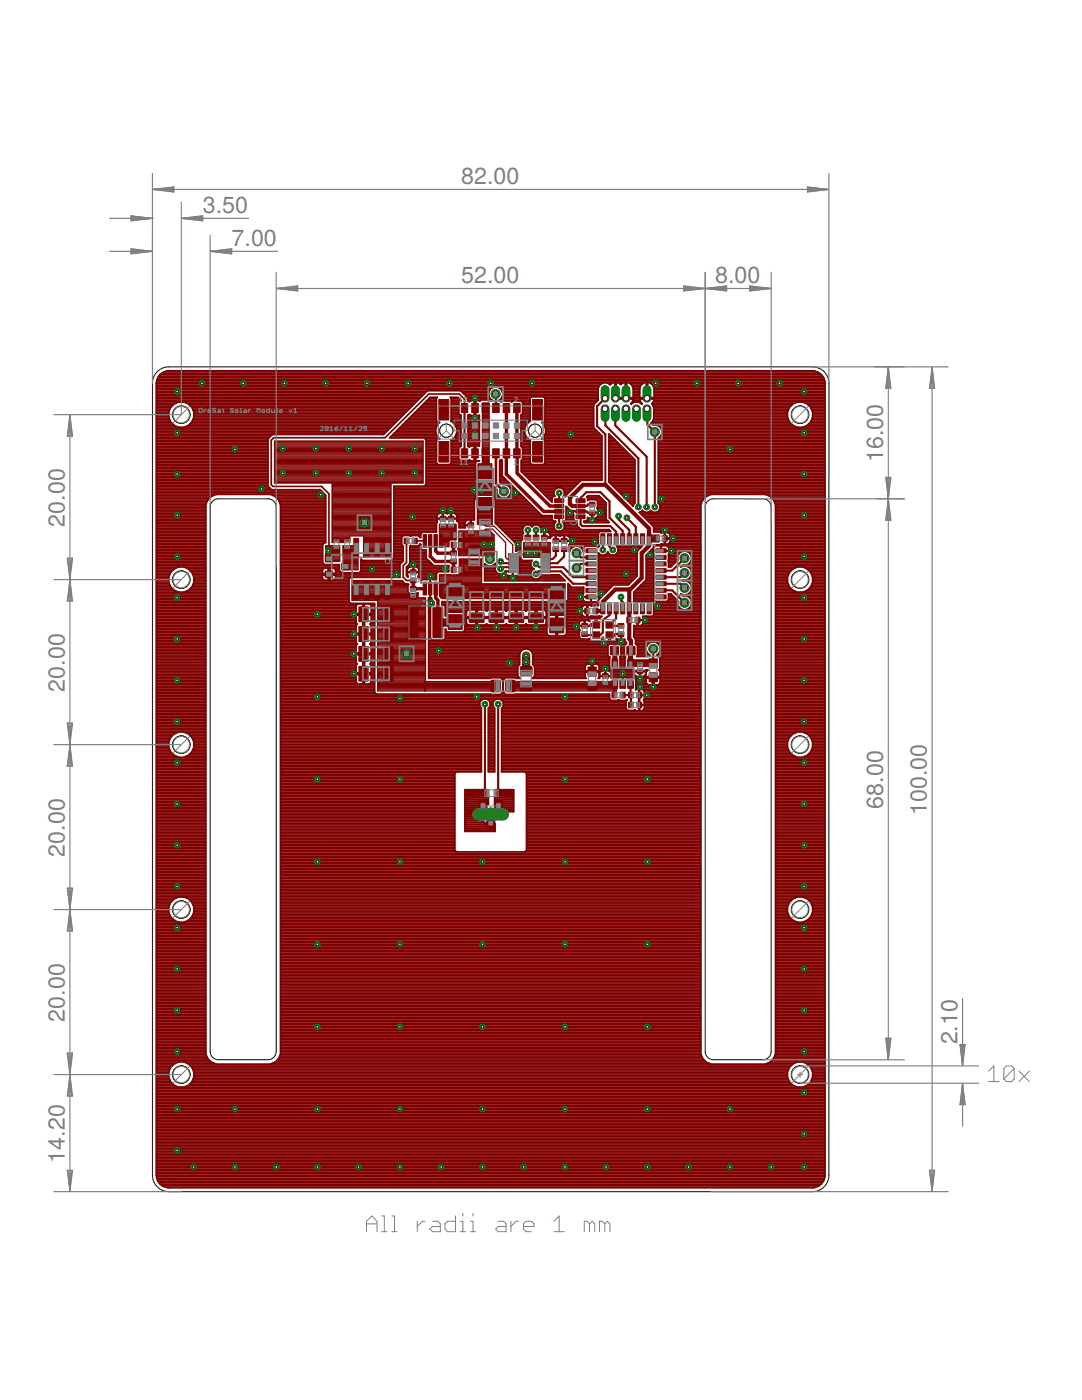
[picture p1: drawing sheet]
<svg xmlns="http://www.w3.org/2000/svg" width="216mm" height="279mm" viewBox="0 0 216 279" stroke-linecap="round" stroke-linejoin="round" font-family="sans-serif">
<defs><g id="words">
<g font-size="4.6" fill="#808080">
<text x="92" y="36.8">82.00</text>
<text x="40.5" y="42.5">3.50</text>
<text x="46.2" y="49.1">7.00</text>
<text x="92" y="56.5">52.00</text>
<text x="142.7" y="56.5">8.00</text>
<text x="176.2" y="92.3" transform="rotate(-90 176.2 92.3)">16.00</text>
<text x="12.9" y="105.1" transform="rotate(-90 12.9 105.1)">20.00</text>
<text x="12.9" y="138" transform="rotate(-90 12.9 138)">20.00</text>
<text x="176.2" y="161.4" transform="rotate(-90 176.2 161.4)">68.00</text>
<text x="184.9" y="162.7" transform="rotate(-90 184.9 162.7)">100.00</text>
<text x="12.9" y="171" transform="rotate(-90 12.9 171)">20.00</text>
<text x="12.9" y="203.9" transform="rotate(-90 12.9 203.9)">20.00</text>
<text x="191" y="208.4" transform="rotate(-90 191 208.4)">2.10</text>
<text x="12.9" y="232" transform="rotate(-90 12.9 232)">14.20</text>
</g>
</g></defs>
<g fill="#800000" stroke="#800000" stroke-width=".2">
<path d="M66.6 109h1.1v.9h-1.1z" fill-rule="evenodd"/>
<path d="M66.6 107.3h1.1v.9h-1.1z" fill-rule="evenodd"/>
<path d="M68.7 109h1.1v.9h-1.1z" fill-rule="evenodd"/>
<path d="M68.7 107.3h1.1v.9h-1.1z" fill-rule="evenodd"/>
<path d="M81.9 117h1.1v1h-1.1z" fill-rule="evenodd"/>
<path d="M81.9 118.7h1.1v.9h-1.1z" fill-rule="evenodd"/>
<path d="M81.9 113.7h1.1v1h-1.1z" fill-rule="evenodd"/>
<path d="M81.9 115.4h1.1v.9h-1.1z" fill-rule="evenodd"/>
<path d="M90 113.2h1v1.1h-1z" fill-rule="evenodd"/>
<path d="M91.7 113.2h.9v1.1h-.9z" fill-rule="evenodd"/>
<path d="M90 108.2h1v1.1h-1z" fill-rule="evenodd"/>
<path d="M91.7 108.2h.9v1.1h-.9z" fill-rule="evenodd"/>
<path d="M93.6 108.8h2l.2 .3v1.4l-.3 .2h-1.9l-.2-.3v-1.3z" fill-rule="evenodd"/>
<path d="M93.6 111.8h2l.2 .3v1.4l-.3 .2-1.9-.1-.2-.3v-1.2z" fill-rule="evenodd"/>
<path d="M91.7 106.2h.9v1.1h-.9z" fill-rule="evenodd"/>
<path d="M90 106.2h1v1.1h-1z" fill-rule="evenodd"/>
<path d="M87.8 104.7h1.1v.9h-1.1z" fill-rule="evenodd"/>
<path d="M87.8 103h1.1v1h-1.1z" fill-rule="evenodd"/>
<path d="M89.5 104.7h1v.9h-1z" fill-rule="evenodd"/>
<path d="M89.5 103h1v1h-1z" fill-rule="evenodd"/>
<path d="M90 109.9h1.1v1h-1.1z" fill-rule="evenodd"/>
<path d="M90 111.6h1.1v.9h-1.1z" fill-rule="evenodd"/>
<path d="M98.9 157.6l.8-.1 .3 .2 .1 1.1-.2 .2-.8 .1-.3-.2-.1-1z" fill-rule="evenodd"/>
<path d="M96.3 157.6l.8-.1 .3 .2v1.1l-.2 .2-.8 .1-.3-.2v-1z" fill-rule="evenodd"/>
<path d="M84.5 106.7h.6l-.1 2.6-.6-.1z" fill-rule="evenodd"/>
<path d="M84.5 116.2h.6l-.1 2.5h-.6z" fill-rule="evenodd"/>
<path d="M85.5 116.2h.7l-.1 2.5h-.6z" fill-rule="evenodd"/>
<path d="M86.6 116.2h.7l-.1 2.5h-.6z" fill-rule="evenodd"/>
<path d="M87.7 116.2h.6v2.5h-.6z" fill-rule="evenodd"/>
<path d="M87.7 106.7h.6v2.6l-.6-.1z" fill-rule="evenodd"/>
<path d="M86.6 106.7h.7l-.1 2.6-.6-.1z" fill-rule="evenodd"/>
<path d="M85.5 106.7h.7l-.1 2.6-.6-.1z" fill-rule="evenodd"/>
<path d="M116.7 121.4h.9v1.1h-.9z" fill-rule="evenodd"/>
<path d="M118.3 121.4h1v1.1h-1z" fill-rule="evenodd"/>
<path d="M132.2 106.9h.9v1.1h-.9z" fill-rule="evenodd"/>
<path d="M130.5 106.9h1v1.1h-1z" fill-rule="evenodd"/>
<path d="M123.4 124.4h1.1v1h-1.1z" fill-rule="evenodd"/>
<path d="M123.4 126.1h1.1v.9h-1.1z" fill-rule="evenodd"/>
<path d="M116.1 126.1h1.1v.9h-1.1z" fill-rule="evenodd"/>
<path d="M116.1 124.4h1.1v1h-1.1z" fill-rule="evenodd"/>
<path d="M117.6 101.9h1.1v.9h-1.1z" fill-rule="evenodd"/>
<path d="M117.6 100.2h1.1v1h-1.1z" fill-rule="evenodd"/>
<path d="M110.4 109.1h1.1v.9h-1.1z" fill-rule="evenodd"/>
<path d="M110.4 107.5h1.1v.9h-1.1z" fill-rule="evenodd"/>
<path d="M123.8 138.2h.9v1.1h-.9z" fill-rule="evenodd"/>
<path d="M122.1 138.2h1v1.1h-1z" fill-rule="evenodd"/>
<path d="M127.1 138.2h.9v1.1h-.9z" fill-rule="evenodd"/>
<path d="M125.4 138.2h1v1.1h-1z" fill-rule="evenodd"/>
<path d="M104.8 108.5h1.1v.9h-1.1z" fill-rule="evenodd"/>
<path d="M104.8 106.8h1.1v.9h-1.1z" fill-rule="evenodd"/>
<path d="M106.4 108.5h1.1v.9h-1.1z" fill-rule="evenodd"/>
<path d="M106.4 106.8h1.1v.9h-1.1z" fill-rule="evenodd"/>
<path d="M112 109.1h1.1v.9h-1.1z" fill-rule="evenodd"/>
<path d="M112 107.5h1.1v.9h-1.1z" fill-rule="evenodd"/>
<path d="M126.7 123.2h1v1.1h-1z" fill-rule="evenodd"/>
<path d="M125.1 123.2h.9v1.1h-.9z" fill-rule="evenodd"/>
<path d="M108.1 108.5h1.1v.9h-1.1z" fill-rule="evenodd"/>
<path d="M108.1 106.8h1.1v.9h-1.1z" fill-rule="evenodd"/>
<path d="M127.2 131.9h1v.9h-1z" fill-rule="evenodd"/>
<path d="M127.2 133.5h1v.9h-1z" fill-rule="evenodd"/>
<path d="M120.3 136.1h1v1h-1z" fill-rule="evenodd"/>
<path d="M120.3 134.5h1v.9h-1z" fill-rule="evenodd"/>
<path d="M98 135.9l.3-.2h1.2l.3 .2v1.9l-.1 .2-1.4 .1-.3-.2z" fill-rule="evenodd"/>
<path d="M100.9 135.9l.3-.2h1.3l.3 .2v1.9l-.2 .2-1.4 .1-.3-.2z" fill-rule="evenodd"/>
<path d="M104 136h2l.2 .3-.1 1.4-.2 .2-1.9-.1-.2-.3v-1.2z" fill-rule="evenodd"/>
<path d="M104 133h2l.2 .3-.1 1.4-.2 .2-1.9-.1-.2-.2v-1.3z" fill-rule="evenodd"/>
<path d="M82.3 107.4h.9v1.1h-.9z" fill-rule="evenodd"/>
<path d="M80.6 107.4h1v1.1h-1z" fill-rule="evenodd"/>
<path d="M125.4 140.1h1v1.1h-1z" fill-rule="evenodd"/>
<path d="M127.1 140.1h.9v1.1h-.9z" fill-rule="evenodd"/>
<path d="M95.7 102.9h2.1l.1 .3v1.4l-.3 .2-1.9-.1-.1-.3v-1.2z" fill-rule="evenodd"/>
<path d="M95.7 105.9h2.1l.1 .3v1.4l-.3 .1h-1.9l-.1-.3v-1.2z" fill-rule="evenodd"/>
<path d="M93.4 104.4h1.1v.9h-1.1z" fill-rule="evenodd"/>
<path d="M93.4 106h1.1v.9h-1.1z" fill-rule="evenodd"/>
</g>
<g fill="#800000" stroke="#800000" stroke-width=".2">
<path d="M101.5 110.5h1.6v.5h-1.6z"/>
<path d="M101.5 111.3h1.6v.5h-1.6z"/>
<path d="M101.5 112.1h1.6v.5h-1.6z"/>
<path d="M101.5 112.9h1.6v.6h-1.6z"/>
<path d="M101.5 113.8h1.6v.5h-1.6z"/>
<path d="M108.2 113.8h1.7v.5h-1.7z"/>
<path d="M108.2 112.9h1.7v.6h-1.7z"/>
<path d="M108.2 112.1h1.7v.5h-1.7z"/>
<path d="M108.2 111.3h1.7v.5h-1.7z"/>
<path d="M108.2 110.5h1.7v.5h-1.7z"/>
<path d="M74.8 107.4h.9v3.7h-.9z"/>
<path d="M74.8 116h.9v3.6h-.9z"/>
<path d="M76.9 107.4h.9v3.7h-.9z"/>
<path d="M72.7 107.4h.9v3.7h-.9z"/>
<path d="M70.6 107.4h1v3.7h-1z"/>
<path d="M76.9 116h.9v3.6h-.9z"/>
<path d="M72.7 116h.9v3.6h-.9z"/>
<path d="M70.6 116h1v3.6h-1z"/>
<path d="M68.2 112.4h1.5v1.3h-1.5z"/>
<path d="M64.9 114h1.5v1.3h-1.5z"/>
<path d="M64.9 110.8h1.5v1.3h-1.5z"/>
<path d="M97.1 163.2h1.6v2.3h-1.6z"/>
<path d="M95.5 159.6h1.7v2.2h-1.7z"/>
<path d="M98.7 159.6h1.6v2.2h-1.6z"/>
<path d="M76.5 133h1.9v2.9h-1.9z"/>
<path d="M71.6 133h1.9v2.9h-1.9z"/>
<path d="M86.4 121.3h2v5.9h-2z"/>
<path d="M81.4 121.3h2v5.9h-2z"/>
<path d="M122.1 135.8h1.2v1.6h-1.2z"/>
<path d="M123.7 135.8h1.1v1.6h-1.1z"/>
<path d="M125.2 135.8h1.2v1.6h-1.2z"/>
<path d="M125.2 131.5h1.2v1.6h-1.2z"/>
<path d="M122.1 131.5h1.2v1.6h-1.2z"/>
<path d="M117.3 135.9h1.7v1.9h-1.7z"/>
<path d="M117.3 133.1h1.7v1.8h-1.7z"/>
<path d="M129.5 131.5h1.7v1.8h-1.7z"/>
<path d="M129.5 134.3h1.7v1.8h-1.7z"/>
<path d="M125.1 129h1.6v1.7h-1.6z"/>
<path d="M121.8 129h1.6v1.7h-1.6z"/>
<path d="M118.2 126.1h1.5v1.3h-1.5z"/>
<path d="M120.9 126.1h1.5v1.3h-1.5z"/>
<path d="M120.9 124h1.5v1.3h-1.5z"/>
<path d="M118.2 124h1.5v1.3h-1.5z"/>
<path d="M114.9 102.8h1.9v.7h-1.9z"/>
<path d="M114.9 101.7h1.9v.7h-1.9z"/>
<path d="M114.9 100.6h1.9v.7h-1.9z"/>
<path d="M114.9 99.5h1.9v.8h-1.9z"/>
<path d="M110.7 99.5h1.8v.8h-1.8z"/>
<path d="M110.7 100.6h1.8v.7h-1.8z"/>
<path d="M110.7 101.7h1.8v.7h-1.8z"/>
<path d="M110.7 102.8h1.8v.7h-1.8z"/>
<path d="M125.2 120.5h.8v2h-.8z"/>
<path d="M126.5 120.5h.8v2h-.8z"/>
<path d="M127.8 120.5h.8v2h-.8z"/>
<path d="M129.1 120.5h.8v2h-.8z"/>
<path d="M123.8 120.5h.9v2h-.9z"/>
<path d="M122.5 120.5h.8v2h-.8z"/>
<path d="M121.2 120.5h.8v2h-.8z"/>
<path d="M119.9 120.5h.8v2h-.8z"/>
<path d="M130.9 114.8h2v.8h-2z"/>
<path d="M130.9 116.1h2v.8h-2z"/>
<path d="M130.9 117.4h2v.8h-2z"/>
<path d="M130.9 118.7h2v.8h-2z"/>
<path d="M130.9 113.5h2v.8h-2z"/>
<path d="M130.9 112.1h2v.8h-2z"/>
<path d="M130.9 110.8h2v.8h-2z"/>
<path d="M130.9 109.5h2v.8h-2z"/>
<path d="M129.1 106.5h.8v2h-.8z"/>
<path d="M127.8 106.5h.8v2h-.8z"/>
<path d="M126.5 106.5h.8v2h-.8z"/>
<path d="M125.2 106.5h.8v2h-.8z"/>
<path d="M123.8 106.5h.9v2h-.9z"/>
<path d="M122.5 106.5h.8v2h-.8z"/>
<path d="M121.2 106.5h.8v2h-.8z"/>
<path d="M119.9 106.5h.8v2h-.8z"/>
<path d="M116.9 109.5h2v.8h-2z"/>
<path d="M116.9 110.8h2v.8h-2z"/>
<path d="M116.9 112.1h2v.8h-2z"/>
<path d="M116.9 113.5h2v.8h-2z"/>
<path d="M116.9 114.8h2v.8h-2z"/>
<path d="M116.9 116.1h2v.8h-2z"/>
<path d="M116.9 117.4h2v.8h-2z"/>
<path d="M116.9 118.7h2v.8h-2z"/>
<path d="M98.3 89.6h1.3v1.8h-1.3z"/>
<path d="M100.4 89.6h1.3v1.8h-1.3z"/>
<path d="M102.5 89.6h1.3v1.8h-1.3z"/>
<path d="M102.5 80.5h1.3v1.8h-1.3z"/>
<path d="M100.4 80.5h1.3v1.8h-1.3z"/>
<path d="M98.3 80.5h1.3v1.8h-1.3z"/>
<path d="M96.2 80.5h1.3v1.8h-1.3z"/>
<path d="M94.1 80.5h1.3v1.8h-1.3z"/>
<path d="M92 80.5h1.3v1.8h-1.3z"/>
<path d="M96.2 89.6h1.3v1.8h-1.3z"/>
<path d="M94.1 89.6h1.3v1.8h-1.3z"/>
<path d="M92 89.6h1.3v1.8h-1.3z"/>
<path d="M87.6 88.1h2v4.1h-2z"/>
<path d="M87.6 79.7h2v4.1h-2z"/>
<path d="M106.3 79.7h2v4.1h-2z"/>
<path d="M106.3 88.1h2v4.1h-2z"/>
<path d="M76.5 129h1.9v3h-1.9z"/>
<path d="M71.6 129h1.9v3h-1.9z"/>
<path d="M76.5 125.1h1.9v2.9h-1.9z"/>
<path d="M71.6 125.1h1.9v2.9h-1.9z"/>
<path d="M76.5 121.1h1.9v3h-1.9z"/>
<path d="M71.6 121.1h1.9v3h-1.9z"/>
<path d="M105.5 117.4h2.9v1.9h-2.9z"/>
<path d="M105.5 122.3h2.9v1.9h-2.9z"/>
<path d="M101.5 117.4h3v1.9h-3z"/>
<path d="M101.5 122.3h3v1.9h-3z"/>
<path d="M97.6 117.4h2.9v1.9h-2.9z"/>
<path d="M97.6 122.3h2.9v1.9h-2.9z"/>
<path d="M93.6 117.4h3v1.9h-3z"/>
<path d="M93.6 122.3h3v1.9h-3z"/>
<path d="M95.4 92.5h2.7v3h-2.7z"/>
<path d="M95.4 99.3h2.7v3h-2.7z"/>
<path d="M89.4 115.9h2.8v3h-2.8z"/>
<path d="M89.4 122.7h2.8v2.9h-2.8z"/>
<path d="M109.7 116.6h2.8v2.9h-2.8z"/>
<path d="M109.7 123.3h2.8v3h-2.8z"/>
</g>
<g fill="none" stroke="#800000" stroke-width=".25">
<path d="M54.8 96.3h29.6M54.8 96.1h29.6M54.8 95.8h29.6M54.8 95.6h29.6M54.8 95.4h29.6M54.8 95.2h29.6M54.8 95h29.6M54.8 94.7h29.6M54.8 94.5h29.6M54.8 94.3h29.6M54.8 94.1h29.6M54.8 93.9h29.6"/>
<path d="M54.8 93.6h29.6M54.8 93.4h29.6M54.8 93.2h29.6M54.8 93h29.6M54.8 92.8h29.6M54.8 92.5h29.6M54.8 92.3h29.6M54.8 92.1h29.6M54.8 91.9h29.6M54.8 91.7h29.6M54.8 91.4h29.6M54.8 91.2h29.6"/>
<path d="M54.8 91h29.6M54.8 90.8h29.6M54.8 90.6h29.6M54.8 90.4h29.6M54.8 90.1h29.6M54.8 89.9h29.6M54.8 89.7h29.6M54.8 89.5h29.6M54.8 89.3h29.6M54.8 89h29.6M54.8 88.8h29.6M54.8 88.6h29.6"/>
<path d="M54.8 88.4h29.6M54.8 88.2h29.6M54.8 88h29.6v8.4h-6.4v14.8h-5.4v-4.2h-2.8v1.3h-3.5v-11.9h-11.5zM66.3 100h11.7M66.3 99.8h11.7M66.3 99.5h11.7M66.3 99.3h11.7M66.3 99.1h11.7M66.3 98.9h11.7M66.3 98.7h11.7M66.3 98.5h11.7M66.3 98.2h11.7"/>
<path d="M66.3 98h11.7M66.3 97.8h11.7M66.3 97.6h11.7M66.3 97.4h11.7M66.3 97.1h11.7M66.3 96.9h11.7M66.3 96.7h11.7M66.3 96.5h11.7M96.3 80.5h1.3v13.6h-1.3zM96.3 93.9h1.3M96.3 93.6h1.3M96.3 93.4h1.3"/>
<path d="M96.3 93.2h1.3M96.3 93h1.3M96.3 92.8h1.3M96.3 92.5h1.3M96.3 92.3h1.3M96.3 92.1h1.3M96.3 91.9h1.3M96.3 91.7h1.3M96.3 91.4h1.3M96.3 91.2h1.3M96.3 91h1.3M96.3 90.8h1.3"/>
<path d="M96.3 90.6h1.3M96.3 90.4h1.3M96.3 90.1h1.3M96.3 89.9h1.3M96.3 89.7h1.3M96.3 89.5h1.3M96.3 89.3h1.3M96.3 89h1.3M96.3 88.8h1.3M96.3 88.6h1.3M96.3 88.4h1.3M96.3 88.2h1.3"/>
<path d="M96.3 87.9h1.3M96.3 87.7h1.3M96.3 87.5h1.3M96.3 87.3h1.3M96.3 87.1h1.3M96.3 86.8h1.3M96.3 86.6h1.3M96.3 86.4h1.3M96.3 86.2h1.3M96.3 86h1.3M96.3 85.7h1.3M96.3 85.5h1.3"/>
<path d="M96.3 85.3h1.3M96.3 85.1h1.3M96.3 84.9h1.3M96.3 84.6h1.3M96.3 84.4h1.3M96.3 84.2h1.3M96.3 84h1.3M96.3 83.8h1.3M96.3 83.6h1.3M96.3 83.3h1.3M96.3 83.1h1.3M96.3 82.9h1.3"/>
<path d="M96.3 82.7h1.3M96.3 82.5h1.3M96.3 82.3h1.3M96.3 82h1.3M96.3 81.8h1.3M96.3 81.6h1.3M96.3 81.4h1.3M96.3 81.2h1.3M96.3 80.9h1.3M96.3 80.7h1.3M96.3 80.5h1.3M65 111.2h2.8"/>
<path d="M65 111h2.8M65 110.7h2.8M65 110.5h2.8M65 110.3h2.8M65 110.1h2.8M65 109.9h2.8M65 109.6h2.8M65 109.4h2.8M65 109.2h2.8M65 109h2.8M65 108.9h2.8v3.2l-2.8-.1zM65 111.8h2.8"/>
<path d="M65 111.6h2.8M65 111.4h2.8M66.3 108.1h3.5M66.3 107.9h3.5M66.3 107.7h3.5M66.3 107.4h3.5M66.3 107.2h3.5M66.3 107h3.5M66.3 106.8h11.7M66.3 106.6h11.7M66.3 106.3h11.7M66.3 106.1h11.7"/>
<path d="M66.3 105.9h11.7M66.3 105.7h11.7M66.3 105.5h11.7M66.3 105.3h11.7M66.3 105h11.7M66.3 104.8h11.7M66.3 104.6h11.7M66.3 104.4h11.7M66.3 104.2h11.7M66.3 103.9h11.7M66.3 103.7h11.7M66.3 103.5h11.7"/>
<path d="M66.3 103.3h11.7M66.3 103.1h11.7M66.3 102.8h11.7M66.3 102.6h11.7M66.3 102.4h11.7M66.3 102.2h11.7M66.3 102h11.7M66.3 101.7h11.7M66.3 101.5h11.7M66.3 101.3h11.7M66.3 101.1h11.7M66.3 100.9h11.7"/>
<path d="M66.3 100.6h11.7M66.3 100.4h11.7M66.3 100.2h11.7M68.5 111.2h2.9M68.5 111h2.9M68.5 110.7h2.9M68.5 110.5h2.9M68.5 110.3h2.9M68.5 110.1h2.9M68.5 109.9h2.9M68.5 109.6h2.9M68.5 109.4h2.9"/>
<path d="M68.5 109.2h2.9M68.5 109h2.9M68.5 108.9h2.9v4.8h-2.9zM68.5 113.6h2.9M68.5 113.4h2.9M68.5 113.1h2.9M68.5 112.9h2.9M68.5 112.7h2.9M68.5 112.5h2.9M68.5 112.3h2.9M68.5 112h2.9M68.5 111.8h2.9"/>
<path d="M68.5 111.6h2.9M68.5 111.4h2.9M70.3 118.4h13.1M70.3 119.3h14.6v18.6M70.3 119.7h14.6M70.3 119.5h14.6M70.3 119.1h13.1M70.3 118.8h13.1M70.3 118.6h13.1M70.3 118.2h11.2M70.3 118h11.1M70.3 117.8h11.1"/>
<path d="M70.3 117.5h11.1M70.3 117.3h11.1M70.3 117.1h11.1M70.3 116.9h11.1M70.3 116.6h11.3M70.3 116.4h10.5M70.3 116.2h10.3M70.3 116h10.1M72.6 111.2h5.4M72.6 111h5.4M72.6 110.7h5.4M72.6 110.5h5.4"/>
<path d="M72.6 110.3h5.4M72.6 110.1h5.4M72.6 109.9h5.4M72.6 109.6h5.4M72.6 109.4h5.4M72.6 109.2h5.4M72.6 109h5.4M72.6 108.8h5.4M72.6 108.5h5.4M72.6 108.3h5.4M72.6 108.1h5.4M72.6 107.9h5.4"/>
<path d="M72.6 107.7h5.4M72.6 107.4h5.4M72.6 107.2h5.4M72.6 107h5.4M75.4 119.9h9.5M81.4 116.5h-.5l-.7-.7h-9.9v4h5.1v18.1h24.2v-1.9h-14.9v1.9M81.4 116.5h.1M81.4 116.9v1.2l.3 .3M81.4 116.5l.2 .2-.2 .2M83.1 118.4l.3-.1v1M87.7 106.5l3.3 .1M87.7 106.3h3.3"/>
<path d="M87.7 106.1h3.3M87.7 105.9h3.3M87.7 105.7h3.3M87.7 105.5h3.3M87.7 105.3h3.3M87.7 105h3.3M87.7 104.8h3.3M87.7 116h8.4M87.7 104.6h3.3v3.1h-1.1l-.3 .4v1h-1.9zM87.7 116h.1M87.7 115.8h8.4M87.7 115.5h8.4"/>
<path d="M87.7 115.3h8.4M87.7 115.1h8.4M87.7 114.9h8.4M87.7 109h1.9M87.7 108.8h1.9M87.7 108.5h1.9M87.7 108.3h1.9M87.7 108.1h1.9M87.7 107.9h2M87.7 107.7h3.3M87.7 107.4h3.3M87.7 107.2h3.3"/>
<path d="M87.7 107h3.3M87.7 106.8h3.3M87.7 118.4h25M87.7 118.8h25M87.7 118.6h25M87.7 118.2h25M87.7 118h25M87.7 117.8h25M87.7 117.5h25M87.7 117.3h25M87.7 117.1h25M87.7 116.9h25"/>
<path d="M87.7 116.6h25M87.7 116.4h8.4M87.7 116.2h8.4M87.7 118.9h.1M87.8 119.1h24.9M88 119.3h24.7M91.4 109.6h7.2M91.5 109.4h7.1M91.5 110.7h7.1M91.5 110.5h7.1M91.5 110.3h7.1M91.5 110.1h7.1"/>
<path d="M91.5 109.9h7.1M91.6 109.2h7M91.6 109h7M91.6 108.8h7M91.6 108.5h7M91.6 108.3h7M91.6 108.1h7M91.6 107.9h7M91.6 107.7h7M91.6 107.4h7M91.6 107.2h7M91.6 107h7"/>
<path d="M91.6 106.8h7M91.6 106.6h6.7M91.6 106.3h6.5M91.6 106.1h6.3M91.6 106h6.1l.9 .8v4.1h-7.1v-1.1l-.2-.2 .3-.3zM91.7 113.6h4.4M91.7 113.4h4.4M91.7 113.1h4.4M91.7 112.9h4.4M91.7 112.7h4.4M91.7 112.5h4.4M91.7 112.3h4.4"/>
<path d="M91.7 112h4.4M91.7 111.8h4.4M91.7 114.7v-3.1h4.4v4.9h16.6v3h-24.5l-.5-.5v-4.3h8.4M91.7 114.4h4.4M91.7 114.2h4.4M91.7 114h4.4M91.7 113.8h4.4M95.3 104.6h2.9M95.3 104.4h2.9M95.3 104.2h2.9M95.3 103.9h2.9M95.3 103.7h2.9"/>
<path d="M95.3 103.5h2.9M95.3 103.3h2.9M95.3 103.1h2.9M95.3 102.8h2.9M95.3 102.6h2.9M95.3 102.4h2.9M95.3 102.2h2.9M95.3 102h2.9M95.3 101.7h2.9M95.3 101.5h2.9M95.3 101.3h2.9M95.3 101.1h2.9"/>
<path d="M95.3 100.9h2.9M95.3 100.6h2.9M95.3 100.4h2.9M95.3 100.2h2.9M95.3 100h2.9v4.6h-2.9zM96.8 103.8v1l.2 .2h1.6l3.7 3.7v2M96.8 106.8v-1l.2-.2h1.3l2.6 2.7v2.9l.3 .4h1.1M104.5 108.3h5.3v2.6h-1.8l-.2 .3h-3.3zM104.5 111.2h3.3M104.5 111h3.4M104.5 110.7h5.3M104.5 110.5h5.3"/>
<path d="M104.5 110.3h5.3M104.5 110.1h5.3M104.5 109.9h5.3M104.5 109.6h5.3M104.5 109.4h5.3M104.5 109.2h5.3M104.5 109h5.3M104.5 108.8h5.3M104.5 108.5h5.3M104.5 108.3h5.3M129.3 106.8h2.2v1.3h-2.2zM129.3 107.9h2.2"/>
<path d="M129.3 107.7h2.2M129.3 107.4h2.2M129.3 107.2h2.2M129.3 107h2.2M75.4 137.7h24.2M75.4 137.5h24.2M75.4 137.2h24.2M75.4 137h24.2M75.4 136.8h24.2M75.4 136.6h24.2M75.4 136.4h24.2M75.4 136.1h24.2"/>
<path d="M75.4 135.9h9.5M75.4 135.7h9.5M75.4 135.5h9.5M75.4 135.3h9.5M75.4 135.1h9.5M75.4 134.8h9.5M75.4 134.6h9.5M75.4 134.4h9.5M75.4 134.2h9.5M75.4 134h9.5M75.4 133.7h9.5M75.4 133.5h9.5"/>
<path d="M75.4 133.3h9.5M75.4 133.1h9.5M75.4 132.9h9.5M75.4 132.7h9.5M75.4 132.4h9.5M75.4 132.2h9.5M75.4 132h9.5M75.4 131.8h9.5M75.4 131.6h9.5M75.4 131.3h9.5M75.4 131.1h9.5M75.4 130.9h9.5"/>
<path d="M75.4 130.7h9.5M75.4 130.5h9.5M75.4 130.2h9.5M75.4 130h9.5M75.4 129.8h9.5M75.4 129.6h9.5M75.4 129.3h9.5M75.4 129.1h9.5M75.4 128.9h9.5M75.4 128.7h9.5M75.4 128.5h9.5M75.4 128.3h9.5"/>
<path d="M75.4 128h9.5M75.4 127.8h9.5M75.4 127.6h9.5M75.4 127.4h9.5M75.4 127.2h9.5M75.4 126.9h9.5M75.4 126.7h9.5M75.4 126.5h9.5M75.4 126.3h9.5M75.4 126.1h9.5M75.4 125.9h9.5M75.4 125.6h9.5"/>
<path d="M75.4 125.4h9.5M75.4 125.2h9.5M75.4 125h9.5M75.4 124.8h9.5M75.4 124.5h9.5M75.4 124.3h9.5M75.4 124.1h9.5M75.4 123.9h9.5M75.4 123.7h9.5M75.4 123.4h9.5M75.4 123.2h9.5M75.4 123h9.5"/>
<path d="M75.4 122.8h9.5M75.4 122.6h9.5M75.4 122.3h9.5M75.4 122.1h9.5M75.4 121.9h9.5M75.4 121.7h9.5M75.4 121.5h9.5M75.4 121.2h9.5M75.4 121h9.5M75.4 120.8h9.5M75.4 120.6h9.5M75.4 120.4h9.5"/>
<path d="M75.4 120.2h9.5M101.4 136h21.6v1.9h-21.6zM101.4 137.7h21.6M101.4 137.5h21.6M101.4 137.2h21.6M101.4 137h21.6M101.4 136.8h21.6M101.4 136.6h21.6M101.4 136.4h21.6M101.4 136.1h21.6M125.4 132.9h5.5M125.4 132.7h5.5"/>
<path d="M125.4 132.4h5.5M125.4 132.2h5.5M125.4 132h5.5M125.4 131.7h5.5v1.3h-5.5z"/>
</g>
<path d="M101 81.4v13.2l7.5 7.5h3.1M103.1 81.4l.1 13 6.5 6.6h1.9M82.4 115.8v1.7h2.4M84.8 117.5h.1M85.9 108v3.1l1 1h3.6v1.6M86.9 108v2l.5 .4h3.1v-1.6M86.9 117.5v1.8l.5 .5v4.4M105.3 107v.3M107 107v.3" fill="none" stroke="#800000" stroke-width=".68"/>
<g fill="none" stroke="#800000" stroke-width=".34">
<path d="M31.2 79.3h52.8M31.2 79.9h52.2M31.2 79.6h52.5M31.2 79h53.1M31.2 78.7h53.4M31.2 78.4h53.7M31.2 78.1h54M31.2 77.8h66.6M31.2 77.5h66.9M31.2 77.2h88.3M31.2 76.9h88.5M31.2 76.6h88.8"/>
<path d="M31.2 76.3h133.4M31.3 76h133.2M31.4 75.7h133M31.5 75.4h132.9M31.7 75.1h132.4M31.9 74.8h132M31.9 74.7l.7-.4 1.1-.3h128.4a2.53 2.53 0 0 1 2.5 2.5v158a2.53 2.53 0 0 1-2.5 2.5h-128.4a2.53 2.53 0 0 1-2.5-2.5v-158l.3-1.1zM32.3 74.5h131.3M32.8 74.2h130.2M85.3 79.9h1.8M85.6 79.6h1.5M90 79.9h1.9"/>
<path d="M90 79.6h1.7M92 78.1h5.6M92.3 78.4h5.2M92.6 78.7h4.9M92.9 79h4.6M93.2 79.3h4.4M93.3 79.9h2.7M93.3 79.6h4.5M97.5 78.4a1.33 1.33 0 0 0 .8 1.5v.1l-.2 .1-.3-.3h-1.8l-.2 .3-.9-.2v1.4h-.3v-1.4h-.6l-.3 .3M97.9 79.9h.3M99.7 79.8v.2l.3 .2 .2-.2h1.7l.2 .2 .2-.2h1.7l.3 .3v2.2l-.3 .3M99.7 79.9h6.1"/>
<path d="M99.7 77.4l.4 .5 .2 .5M99.7 77.4a1.44 1.44 0 0 0-2.2 1M99.7 77.5h19.7M99.9 79.6h5.9M100 77.8h19.4M100.2 79.3h5.8M100.2 78.1h19.2M100.3 79h19.1M100.3 78.4a1.35 1.35 0 0 1-.6 1.4M100.3 78.7h19.1M100.3 78.4h19.1M108.5 79.3h10.9"/>
<path d="M108.8 79.9h10.6M108.8 79.6h10.6M119.4 77.5a1.38 1.38 0 0 1 2.3-.7l.4-.3 .6-.2v3.1h3.7v-1.8a1.45 1.45 0 0 0-1.4-1.3v3.3h1.4M119.4 77.5v2.3l-1 1v4.5l1.7 1.7M121.5 76.6h.4M122.7 79.3h.2M122.7 79h.2M122.7 78.7h.2M122.7 78.4h.2M122.7 78.1h.2M122.7 77.8h.2M122.7 77.5h.2"/>
<path d="M122.7 77.2h.2M122.7 76.9h.2M122.7 76.6h.2M122.9 76.3l.6 .2 .4 .3 .3-.3 .6-.2v3.3h-1.9zM122.9 79.6h1.9M123.7 76.6h.3M124.8 76.3h.1M124.8 79.3h.2M124.8 79h.2M124.8 78.7h.2M124.8 78.4h.2M124.8 78.1h.2"/>
<path d="M124.8 77.8h.2M124.8 77.5h.2M124.8 77.2h.2M124.8 76.9h.2M124.8 76.6h.2M125 79.6h4M125.8 76.6h2.4M126.1 76.9h1.8M126.2 77.2h1.6M126.3 79.9h1.4M126.3 77.5h1.4M126.4 79.6l-.2 .6"/>
<path d="M126.4 79.6h.1M126.4 79.3h1.2M126.4 79h1.2M126.4 78.7h1.2M126.4 78.4h1.2M126.4 78.1h1.2M126.4 77.8h1.2M127.6 79.6h.1M127.6 79.6l.2 .6M128.9 76.3l-.5 .2-.6 .6-.2 .5v1.8h2.9v-2.1l-.5-.7-.8-.3M128.9 76.3h.1M129 76.3v3.3h-1.4"/>
<path d="M129 79.3h.2M129 79h.2M129 78.7h.2M129 78.4h.2M129 78.1h.2M129 77.8h.2M129 77.5h.2M129 77.2h.2M129 76.9h.2M129 76.6h.2M129.2 76.3v3.3h1.3M129.2 76.3h.1"/>
<path d="M129.2 79.6h35.4M130 76.6h34.6M130.3 76.9h34.3M130.4 77.2h34.2M130.5 79.9h34.1M130.5 77.5h34.1M130.5 79.6l-.1 .6-.4 .4 .5 .7v2.3l-.3 .5-.3 .3 .4 .4a1.43 1.43 0 0 1 1.5 .6 1.43 1.43 0 0 1 .1 1.6M130.5 79.6h.1M130.5 79.3h34.1M130.5 79h34.1M130.5 78.7h34.1M130.5 78.4h34.1"/>
<path d="M130.5 78.1h34.1M130.5 77.8h34.1M31.2 89.1h22.3M31.2 82.8h2.5M31.2 84.3h3M31.2 87.6h22.3M31.2 97.7h32.7l1.1 1.1v9.5h-.3l-.3 .4v3.6M31.2 92.1h22.3M31.2 99.5h10.5M31.2 99.8h10.2M31.2 99.2h10.8M31.2 98.9h11.3"/>
<path d="M31.2 98.6h33.5M31.2 98.3h33.3M31.2 98h33M31.2 97.4h22.6M31.2 97.1h22.4M31.2 96.8h22.3M31.2 96.5h22.3M31.2 96.2h22.3M31.2 95.9h22.3M31.2 95.6h22.3M31.2 95.3h22.3M31.2 95h22.3"/>
<path d="M31.2 94.7h22.3M31.2 94.4h22.3M31.2 94.1h22.3M31.2 93.8h22.3M31.2 93.5h22.3M31.2 93.2h22.3M31.2 92.9h22.3M31.2 92.6h22.3M31.2 92.4h22.3M31.2 91.8h22.3M31.2 91.5h22.3M31.2 91.2h22.3"/>
<path d="M31.2 90.9h22.3M31.2 90.6h22.3M31.2 90.3h22.3M31.2 90h22.3M31.2 89.7h22.3M31.2 89.4h22.3M31.2 88.8h22.3M31.2 88.5h22.3M31.2 88.2h22.3M31.2 87.9h22.3M31.2 87.3h22.5M31.2 87h22.8"/>
<path d="M31.2 86.4h45.7M31.2 86.1h46M31.2 85.8h46.3M31.2 85.5h46.6M31.2 85.2h4.3M31.2 84.9h3.6M31.2 84.6h3.3M31.2 84h2.8M31.2 83.7h2.6M31.2 83.4h2.5M31.2 83.1h2.5M31.2 82.5h2.5"/>
<path d="M31.2 82.2h2.5M31.2 81.9h2.6M31.2 81.6h2.7M31.2 81.3h2.8M31.2 81h3.1M31.2 80.8h3.4M31.2 80.5h3.9M31.2 80.2h51.9M36.8 85.2h41.3M37.2 80.5h45.6M37.5 84.9h40.9M37.7 80.8h44.8"/>
<path d="M37.9 84.6h40.8M38 81h44.2M38.2 84.3h40.8M38.3 81.3h43.6M38.4 84h40.8M38.4 81.6h43.2M38.5 83.7h41M38.6 81.9h42.7M38.6 83.4h41.2M38.7 82.8h41.7M38.7 83.1h41.4M38.7 82.5h42"/>
<path d="M38.7 82.2h42.3M41.4 99.8h.1M41.4 99.8l-.3 .9M42.2 99.1h.1M42.2 99.1l.9-.4h10.9l.9 .4M42.2 99.1l-.8 .7M53.5 87.6v9.4l.7 .7M54.3 86.7l-.8 .9M54.5 98.9h10.5M54.9 99.1l.7 .7 .4 .9M54.9 99.1h.1M55 99.2h10"/>
<path d="M55.3 99.5h9.7M55.6 99.8h9.4M77.8 87.3h9.6M78.1 87h9.1M78.4 86.7h8.7M78.6 97.7h20.5M78.6 99.5h16.3M78.6 99.8h16.1M78.6 99.2h16.3M78.6 98.9h16.5M78.6 98.6h20.7M78.6 98.3h20.5"/>
<path d="M78.6 98h20.5M78.6 97.4h20.2M78.6 97.1h20M78.7 86.4h8.3M79 86.1h7.9M79.3 85.8h7.6M79.6 85.5h7.4M79.9 85.2h7.2M80.2 84.9h7M80.5 84.6h6.9M80.8 84.3h6.9l-.5 .5-.3 .7v.9M81.1 84h6"/>
<path d="M81.4 83.7h5.7M81.7 83.4h5.4M82 83.1h5.1M82.3 82.8h4.8M82.6 82.5h4.5M82.9 82.2h4.2M83.2 81.9h3.9M83.5 81.6h3.6M83.8 81.3h3.3M84.1 81h3M84.4 80.8h2.7M84.7 80.5h2.4"/>
<path d="M84.9 96.8h13.4M85 80.2h2.1M85 89.1h2.1M85 92.1h2.1M85 96.5h13.2M85 96.2h13.2M85 95.9h10.1M85 95.6h9.9M85 95.3h9.9M85 95h9.9M85 94.7h9.9M85 94.4h9.9"/>
<path d="M85 94.1h9.9M85 93.8h9.9M85 93.5h9.9M85 93.2h9.9M85 92.9h9.9M85 92.6h2.3M85 92.4h2.1M85 91.8h2.1M85 91.5h2.1M85 91.2h2.1M85 90.9h2.1M85 90.6h2.1"/>
<path d="M85 90.3h2.1M85 90h2.1M85 89.7h2.1M85 89.4h2.1M85 88.8h2.1M85 88.5h2.1M85 88.2h2.1M85 87.9h2.1M86.9 86.4l.3 .8 .5 .4h-2.8M87.1 84v-4.5l.2-.2h-1.5l-8.1 8.1h7l.3 .4v8.9l-.3 .3h-6.1v14.5l-.3 .3h-6l-.3-.2v2.4l-.3 .3h-3.5l-.5-.4v-1.2h-3l-.3-.4M87.1 87.9v4.5l.3 .3h2.3l.3-.3v-4.5M87.1 84l.3 .3"/>
<path d="M87.4 87.6l-.3 .3M89.8 92.6h5.1M90 87.9h2M90 82.8h2v6.3h-2M90 84v.1a2.04 2.04 0 0 1 1.1 2.3M90 92.4h4.9M90 91.8h1.7M90 91.5h1.5M90 91.2h1.5M90 90.9h1.5M90 90.6h1.5M90 90.3h1.5"/>
<path d="M90 90h1.5M90 89.7h1.5M90 89.4h1.5M90 88.8h2M90 88.5h2M90 88.2h2M90 84h2M90 83.7h2M90 83.4h2M90 83.1h2M90 82.5h1.5M90 82.2h1.5"/>
<path d="M90 81.9h1.5M90 81.6h1.5M90 81.3h1.5M90 81h1.5M90 80.8h1.5M90 80.5h1.5M90 80.2h1.7M90.4 84.3h1.6M90.4 87.6h1.6M90.7 84.6h1.3M90.7 87.3h1.3M90.9 87h1.1"/>
<path d="M90.9 84.9h1.1M91 86.7h1M91 85.2h1M91.1 86.4l-.3 .8-.8 .7M91.1 86.4h.9M91.1 86.1h.9M91.1 85.8h.9M91.1 85.5h.9M91.5 89.4v2.2l.3 .3 1.9-.1 .2 .1 .7 .1v-1.3h.3v1.3l.8-.1v.2h-5.7M91.8 82.8l-.3-.3v-2.2l.5-.4-.6-.6h-1.6l.2 .2v4.5M91.8 89.1l-.3 .3M92.7 81.4v-1.7l-1-1.1h-6.1l-8.8 8.8h-22.2l-.5 .5v8.9l.3 .3h9.8l1.4 1.5v11.1l-.1 .2"/>
<path d="M93.4 84.3h2.3M93.4 87.6h2.3M93.4 86.7h2.3M93.4 88.8h2.3M93.4 88.5h2.3M93.4 88.2h2.3M93.4 87.9h2.3M93.4 87.3h2.3M93.4 87h2.3M93.4 86.4h2.3M93.4 86.1h2.3M93.4 85.8h2.3"/>
<path d="M93.4 85.5h2.3M93.4 85.2h2.3M93.4 84.9h2.3M93.4 84.6h2.3M93.4 84h2.3M93.4 83.7h2.3M93.4 83.4h2.3M93.4 83.1h2.3M93.6 82.8l.1-.1 .3 .2h.6v-1.3h.3v1.3h.8v6.1h-.8v1.3h-.3v-1.3h-.6l-.3 .2-.1-.1M93.7 80.2l-.4-.2v-.6l-1.4-1.4h-6.6l-8.7 8.7h-45.4M93.7 80.2h.1M93.8 82.8h-.4v6.3h.4"/>
<path d="M94.6 89.1h.3M94.6 82.8h.3M94.6 91.8h.3M94.6 91.5h.3M94.6 91.2h.3M94.6 90.9h.3M94.6 90.3h.3M94.6 90h.3M94.6 89.7h.3M94.6 89.4h.3M94.6 82.5h.3M94.6 82.2h.3"/>
<path d="M94.6 81.9h.3M94.6 81.6h.3M94.6 81h.3M94.6 80.8h.3M94.6 80.5h.3M94.6 80.2h.3M94.9 92.4v3.3l.2 .3h3.1v.8l1 .9-.1 .6M95.1 92.1l-.2 .3M98.4 98.9h1M98.7 97.2h.1M98.7 99.5h6.1M98.7 99.2h1"/>
<path d="M98.8 99.8h6.3M99.1 98.3l.3 .5 .4 .5 .5 .2M99.7 92.1h.5M99.7 95.9h1.5M99.7 95.6h1.2M99.7 95.3h.9M99.7 95h.6M99.7 94.7h.5M99.7 94.4h.5M99.7 94.1h.5M99.7 93.8h.5M99.7 93.5h.5"/>
<path d="M99.7 93.2h.5M99.7 92.9h.5M99.7 92.6h.5M99.7 92.4h.5M99.8 96.2h1.7M99.9 80.2h.2M99.9 91.8h.2M100 91.7l.2 .2v3.1l7.9 7.9h2.1v.8l.3 .3h.4v.2a1.07 1.07 0 0 0-.4 1.1 1.07 1.07 0 0 0 .9 .7M100 91.7l-.3 .2v4.3l.5 .5a1.41 1.41 0 0 1 1.7 1.6M100.1 96.5h1.7M101.2 96.8h.9M101.4 99.2h3.1"/>
<path d="M101.6 97.1h.8M101.7 98.9h2.5M101.8 97.4h.9M101.8 98.6h2.1M101.9 97.7h1.1M101.9 98.3l-.2 .5-.4 .5-.5 .2M101.9 98.3h1.7M101.9 98h1.4M102 80.2h.2M104 84.3h1.4M104 87.6h1.4M104 86.7h.8"/>
<path d="M104 88.8h1.8M104 88.5h1.8M104 88.2h1.8M104 87.9h1.8M104 87.3h1.1M104 87h.9M104 86.4h.7M104 86.1h.7M104 85.8h.7M104 85.5h.7M104 85.2h.8M104 84.9h.9"/>
<path d="M104 84.6h1.1M104 84h1.8M104 83.7h1.8M104 83.4h1.8M104 83.1h1.8M104 89.1l.3 .3M104 92.1h1.8M104 93.8h16.1M104 93.5h16.1M104 93.2h16.1M104 92.9h16.1M104 92.6h2"/>
<path d="M104 92.4h1.8M104.1 94.1h16M104.1 80.2h1.7M104.1 91.8h1.7M104.3 89.4v2.2l-.3 .3v2.2l6.1 6.1h.1v-.9l.3-.2h.2l-.2-.5M104.3 91.5h1.5M104.3 91.2h1.5M104.3 90.9h1.5M104.3 90.6h1.5M104.3 90.3h1.5M104.3 90h1.5M104.3 89.7h1.5"/>
<path d="M104.3 89.4h1.5M104.3 82.5h1.5M104.3 82.2h1.5M104.3 81.9h1.5M104.3 81.6h1.5M104.3 81.3h1.5M104.3 81h1.5M104.3 80.8h1.5M104.3 80.5h1.5M104.4 94.4h15.7M104.6 94.7h15.5M104.7 86.4l.3 .8 .8 .7"/>
<path d="M104.9 95h15.2M105.2 95.3h14.9M105.5 95.6h14.6M105.8 82.8h-1.8v6.3h1.8M105.8 84v-4.5l.3-.3h2.4l.3 .3v4.5M105.8 87.9v4.5l.3 .3h2.4l.3-.3v-4.5M105.8 84v.1a2.04 2.04 0 0 0-1.1 2.3M105.8 95.9h10.1M106.1 96.2h9.5M106.4 96.5h8.9M106.7 96.8h8.3M107 97.1h7.7"/>
<path d="M107.3 97.4h3.9M107.6 97.7h3.2M107.9 98h2.7M108.2 98.3h2.3M108.4 87.3h11.7M108.4 84.6h10M108.5 87.6l.3 .3M108.5 98.6h2M108.5 92.6h11.6M108.6 87h11.5M108.6 84.9h9.8M108.7 87.9h11.4"/>
<path d="M108.8 89.1h11.3M108.8 82.8h9.6M108.8 84l-.3 .3M108.8 86.7h11M108.8 92.1h11.3M108.8 92.4h11.3M108.8 91.8h11.3M108.8 91.5h11.3M108.8 91.2h11.3M108.8 90.9h11.3M108.8 90.6h11.3M108.8 90.3h11.3"/>
<path d="M108.8 90h11.3M108.8 89.7h11.3M108.8 89.4h11.3M108.8 88.8h11.3M108.8 88.5h11.3M108.8 88.2h11.3M108.8 85.2h9.6M108.8 84h9.6M108.8 83.7h9.6M108.8 83.4h9.6M108.8 83.1h9.6M108.8 82.5h9.6"/>
<path d="M108.8 82.2h9.6M108.8 81.9h9.6M108.8 81.6h9.6M108.8 81.3h9.6M108.8 81h9.6M108.8 80.8h9.7M108.8 80.5h10M108.8 80.2h10.3M108.8 98.9h1.8M108.9 85.5h9.7M108.9 86.4l-.3 .8-.5 .4h12M108.9 86.4h10.6"/>
<path d="M108.9 86.1h10.3M108.9 85.8h10M109.1 99.2h1.2M109.4 99.5h.8M109.7 99.8h.5M110.5 98.6a1.08 1.08 0 0 1 1.1-1.3 1.08 1.08 0 0 1 1 1.3M112 97.4h2.4M112.4 97.7h1.7M112.5 98.9h.4M112.6 98h1.2M112.6 98.6h.6M112.6 98.3h.9"/>
<path d="M117.1 99.2h2.7M117.3 99.5h2.8M117.3 99.8h.1M118.4 84.3h-10.3l.5 .5 .3 .7v.9M119 99.8h1.4M120.1 87v8.8h-4.1l-3.2 3.2v.2l-.4-.1 .2-.5M121.5 89.1h2.5M121.5 87.6h1M121.5 86.7h.1M121.5 92.1h5.2M121.5 95.9h5.2M121.5 95.6h5.2"/>
<path d="M121.5 95.3h5.2M121.5 95h5.2M121.5 94.7h5.2M121.5 94.4h5.2M121.5 94.1h5.2M121.5 93.8h5.2M121.5 93.5h5.2M121.5 93.2h5.2M121.5 92.9h5.2M121.5 92.6h5.2M121.5 92.4h5.2M121.5 91.8h5.2"/>
<path d="M121.5 91.5h4.9M121.5 91.2h4.6M121.5 90.9h4.3M121.5 90.6h4M121.5 90.3h3.7M121.5 90h3.4M121.5 89.7h3.1M121.5 89.4h2.8M121.5 88.8h2.2M121.5 88.5h1.9M121.5 88.2h1.6M121.5 87.9h1.3"/>
<path d="M121.5 87.3h.7M121.5 87h.4M121.5 96.2h5.2M121.8 96.5h4.9M122.1 96.8h4.6M122.4 97.1h4.3M122.7 97.4h4M123 97.7h3.7M123.3 98h3.4M123.6 98.3h3.1M123.9 98.6h2.8M124.2 98.9h2.5"/>
<path d="M124.5 99.2h2.2M124.8 99.5h1.9M125.1 99.8h1.6M126 80.5h.2M126.2 80.2l-.3 .4 .1 .1a1.34 1.34 0 0 1 2 0l.1-.1-.3-.4M126.2 80.2h1.6M127.8 80.5h.2M130 84.3h27.6M130.1 84.6h27.8M130.2 80.5h28.4M130.2 80.8h27.9M130.3 84h27.1"/>
<path d="M130.3 81h27.5M130.4 83.7h26.9M130.4 80.2h34.2M130.5 82.8h26.6M130.5 83.4h26.7M130.5 83.1h26.6M130.5 82.5h26.6M130.5 82.2h26.6M130.5 81.9h26.7M130.5 81.6h26.9M130.5 81.3h27M131.2 84.9h27.1"/>
<path d="M131.4 89.1h33.2M131.4 87.6h33.2M131.4 97.7h33.2M131.4 92.1h33.2M131.4 99.5h9.1M131.4 99.8h8.8M131.4 99.2h9.4M131.4 98.9h9.9M131.4 98.6h33.2M131.4 98.3h33.2M131.4 98h33.2M131.4 97.4h33.2"/>
<path d="M131.4 97.1h33.2M131.4 96.8h33.2M131.4 96.5h33.2M131.4 96.2h33.2M131.4 95.9h33.2M131.4 95.6h33.2M131.4 95.3h33.2M131.4 95h33.2M131.4 94.7h33.2M131.4 94.4h33.2M131.4 94.1h33.2M131.4 93.8h33.2"/>
<path d="M131.4 93.5h33.2M131.4 93.2h33.2M131.4 92.9h33.2M131.4 92.6h33.2M131.4 92.4h33.2M131.4 91.8h33.2M131.4 91.5h33.2M131.4 91.2h33.2M131.4 90.9h33.2M131.4 90.6h33.2M131.4 90.3h33.2M131.4 90h33.2"/>
<path d="M131.4 89.7h33.2M131.4 89.4h33.2M131.4 88.8h33.2M131.4 88.5h33.2M131.4 88.2h33.2M131.4 87.9h33.2M131.6 87.3h33M131.7 85.2h27.3M131.9 87l-.5 .4v13M131.9 87h32.7M131.9 85.5h32.7M132 86.7h32.6"/>
<path d="M132 85.8h32.6M132.1 86.4h32.5M132.1 86.1h32.5M140.2 99.8h.1M140.2 99.8l-.4 .9M140.9 99.1h.1M140.9 99.1l1-.4h10.8l1 .4M140.9 99.1l-.7 .7M153.3 98.9h11.3M153.7 99.1l.7 .7M153.7 99.1h.1M153.8 99.2h10.8"/>
<path d="M154.1 99.5h10.5M154.4 99.8l.3 .9M154.4 99.8h.1M154.4 99.8h10.2M160.3 85.2h4.3M160.7 80.5h3.9M161 84.9h3.6M161.2 80.8h3.4M161.3 84.6h3.3M161.5 81h3.1M161.6 84.3h3M161.8 81.3h2.8"/>
<path d="M161.8 84h2.8M161.9 81.6h2.7M162 83.7h2.6M162 81.9h2.6M162.1 83.4h2.5M162.2 82.8h2.4M162.2 83.1h2.4M162.2 82.5h2.4M162.2 82.2h2.4M31.2 115.8h2.5M31.2 112.9h9.9M31.2 114.1h3"/>
<path d="M31.2 115.3h2.5M31.2 109h9.9M31.2 110.8h9.9M31.2 116.8h2.7M31.2 100.7h9.9M31.2 109.9h9.9M31.2 107.5h9.9M31.2 106h9.9M31.2 107.2h9.9M31.2 118.5h9.9M31.2 119.7h9.9M31.2 119.4h9.9"/>
<path d="M31.2 119.1h9.9M31.2 118.8h9.9M31.2 118.2h9.9M31.2 117.9h3.9M31.2 117.6h3.4M31.2 117.3h3.1M31.2 117.1h2.8M31.2 116.5h2.6M31.2 116.2h2.5M31.2 115.5h2.5M31.2 115h2.5M31.2 114.7h2.7"/>
<path d="M31.2 114.4h2.8M31.2 113.8h3.3M31.2 113.5h3.7M31.2 113.2h4.4M31.2 112.6h9.9M31.2 112.3h9.9M31.2 112h9.9M31.2 111.7h9.9M31.2 111.4h9.9M31.2 111.1h9.9M31.2 110.5h9.9M31.2 110.2h9.9"/>
<path d="M31.2 109.6h9.9M31.2 109.3h9.9M31.2 108.7h9.9M31.2 108.4h9.9M31.2 108.1h9.9M31.2 107.8h9.9M31.2 106.9h9.9M31.2 106.6h9.9M31.2 106.3h9.9M31.2 105.7h9.9M31.2 105.5h9.9M31.2 105.2h9.9"/>
<path d="M31.2 104.8h9.9M31.2 104.5h9.9M31.2 104.2h9.9M31.2 103.9h9.9M31.2 103.7h9.9M31.2 103.4h9.9M31.2 103.1h9.9M31.2 102.8h9.9M31.2 102.5h9.9M31.2 102.2h9.9M31.2 101.9h9.9M31.2 101.6h9.9"/>
<path d="M31.2 101.3h9.9M31.2 101h9.9M31.2 100.4h10M31.2 100.1h10.1M33.7 116.2a2.57 2.57 0 0 1 2.5-3.1 2.57 2.57 0 0 1 2.5 3.1M33.7 116.2a2.57 2.57 0 0 0 2.5 2 2.57 2.57 0 0 0 2.5-2M36.7 113.2h4.4M37.3 117.9h3.8M37.4 113.5h3.7M37.8 117.6h3.3M37.8 113.8h3.3M38.1 117.3h3"/>
<path d="M38.1 114.1h3M38.3 117.1h2.8M38.4 114.4h2.7M38.5 116.8h2.6M38.5 114.7h2.6M38.6 116.5h2.5M38.6 115h2.5M38.7 115.8h2.4M38.7 115.3h2.4M38.7 116.2h2.4M38.7 115.5h2.4M41.1 100.7v109.7l.3 .9"/>
<path d="M55.7 100.1h9.3M55.9 100.4h9.1M56 115.8h13.6M56 112.9h11.7M56 114.1h8.3M56 115.3h8.3M56 109h8.4M56 110.8h8.4M56 116.8h13.6M56 100.7v109.7l-.4 .9M56 100.7h9M56 109.9h8.4"/>
<path d="M56 107.5h9M56 106h9M56 107.2h9M56 118.5h13.6M56 119.7h13.6M56 119.4h13.6M56 119.1h13.6M56 118.8h13.6M56 118.2h13.6M56 117.9h13.6M56 117.6h13.6M56 117.3h13.6"/>
<path d="M56 117.1h13.6M56 116.5h13.6M56 116.2h13.6M56 115.5h8.4M56 115h8.3M56 114.7h9.5M56 114.4h8.3M56 113.8h8.3M56 113.5h8.6M56 113.2h11.7M56 112.6h8.6M56 112.3h8.4"/>
<path d="M56 112h8.4M56 111.7h8.4M56 111.4h8.4M56 111.1h8.4M56 110.5h8.4M56 110.2h8.4M56 109.6h8.4M56 109.3h8.4M56 108.7h8.4M56 108.4h8.6M56 108.1h9M56 107.8h9"/>
<path d="M56 106.9h9M56 106.6h9M56 106.3h9M56 105.7h9M56 105.5h9M56 105.2h9M56 104.8h9M56 104.5h9M56 104.2h9M56 103.9h9M56 103.7h9M56 103.4h9"/>
<path d="M56 103.1h9M56 102.8h9M56 102.5h9M56 102.2h9M56 101.9h9M56 101.6h9M56 101.3h9M56 101h9M64.5 113.5l-.2 .4v.5h2.7v-.5l-.3-.4M64.5 113.5l1-.1v2.4M64.8 115.8l-.4-.2-.1-.8h2.7l-.1 .7-.4 .3M65.5 114.1h.3"/>
<path d="M65.5 115.3h.3M65.5 115.5h.3M65.5 115h.3M65.5 114.4h.3M65.5 113.8h.3M65.5 113.5h.3M65.8 114.7h14M66.7 113.5l-.9-.1v2.4M66.7 113.5h1M66.9 115.5h2.8M67 113.8h.7M67 114.1h.9"/>
<path d="M67 115h12.8M67 114.4h12.8M70 115.2l-.4 .4v4.5l.4 .3h4.7v17.8l.4 .3 24.8 .1 .4-.5v-2.4l-.4-.5h-2l-.1 .2h-12.3v-16.1h.6v.4l.5 .4v.7h-.4l-.3 .3v6.3l.3 .3h2.4l.3-.3v-1.8l.3 .5h3.2l.3-.3v-3.3l-.3-.3h-3.2l-.3 .3v.4v-1.8l-.3-.3h-.4v-.7h24.8l.3-.4M71.9 114.1h7.9M72 112.9h7.8M72 113.8h7.8M72 113.5h7.8M72 113.2h7.8M72 112.6h7.8M72 112.3h8.1M72 112h8.4M72 111.7h.1"/>
<path d="M78.4 111.7h2.1M78.6 109h1.9M78.6 110.8h1.9M78.6 100.7h16.1M78.6 109.9h1.9M78.6 107.5h1.5M78.6 106h8.5M78.6 107.2h1.5M78.6 111.4h1.9M78.6 111.1h1.9M78.6 110.5h1.9M78.6 110.2h1.9"/>
<path d="M78.6 109.6h1.9M78.6 109.3h1.9M78.6 108.7h1.6M78.6 108.4h1.5M78.6 108.1h1.5M78.6 107.8h1.5M78.6 106.9h1.8M78.6 106.6h5.3M78.6 106.3h5.5M78.6 105.7h8.5M78.6 105.5h8.5M78.6 105.2h8.5"/>
<path d="M78.6 104.8h8.5M78.6 104.5h8.5M78.6 104.2h8.6M78.6 103.9h8.6M78.6 103.7h8.6M78.6 103.4h8.6M78.6 103.1h8.6M78.6 102.8h8.7M78.6 102.5h9M78.6 102.2h16.1M78.6 101.9h16.1M78.6 101.6h16.1"/>
<path d="M78.6 101.3h16.1M78.6 101h16.1M78.6 100.4h16.1M78.6 100.1h16.1M79.8 112.6v2.6l-12.8 .1M80.5 109v3l-.7 .6M81.1 107.9v4.3l-.6 .7v2.3l.6 .6h1.3M81.1 114.7h.2M81.1 114.4h.2M81.1 113.8h.2M81.1 113.5h.2M81.1 113.2h.6"/>
<path d="M81.2 115h.2M81.3 114.1l.1-.7a.88 .88 0 0 1 1-.3v1.2h-1.1v.4M81.4 112.9h8.2l-.1 1.2h-8.4M81.7 112.6h4.5M81.8 109v3.5l-.7 .7v1.7l.3 .3 .1-.1-.2-.4M81.8 109l.1-.2 .2 .2M81.8 109h2.1M81.8 110.8h3.2M81.8 109.9h3.2M81.8 112.3h4.1M81.8 112h3.8M81.8 111.7h3.5"/>
<path d="M81.8 111.4h3.2M81.8 111.1h3.2M81.8 110.5h3.2M81.8 110.2h3.2M81.8 109.6h2.3M81.8 109.3h2.1M81.8 106.9h.3M82.4 113.8h.1M82.4 113.5h.1M82.4 113.2h.1M82.8 107.9h2M83.2 113.2h6.3"/>
<path d="M83.4 109l.4-.4h.1v.8l.4 .3h.7v1.7l1.5 1.5M83.5 106.9h.4M83.5 115h3.6M83.5 113.5h6M83.6 114.7l-.2 .4 .1 .1 3.6 .1M83.6 114.1l-.1-.7-.3-.2-.7-.1v1.2h1.1v.4M83.6 114.7h3.5M83.6 114.4h3.5M83.6 113.8h5.9M83.7 108.7h.2M84 115.5h3.1M84.1 115.8h.1"/>
<path d="M84.8 107.9v.1M85.5 119.7h.6M85.5 119.4h.6M85.9 115.8h.1M85.9 115.6v3.7M85.9 117.5h.1M85.9 116.8h.1M85.9 118.5h.1M85.9 119.1h.1M85.9 118.8h.1M85.9 118.2h.1M85.9 117.9h.1"/>
<path d="M85.9 117.6h.1M85.9 117.3h.1M85.9 117.1h.1M85.9 116.5h.1M85.9 116.2h.1M87.4 114.1l-.3 .3v1.3h-2.8l-.2 .2v-.3l-.4-.4M87.6 102.5l.7-.1v1.2h-1.1l-.1 2.6h-2.8l-.4 .3v.8l-.5-.4h-1.3l-.2 .1-.1-.1h-1.3l-.4 .3v1.5l.4 .3M87.6 102.5l-.4 .3v.6h4l-.1-.6-.3-.3M88.3 103.4h.1M88.3 103.1h.1M88.3 102.8h.1M88.3 102.5h.1"/>
<path d="M89.1 102.5l-.7-.1v1.2h1.5v-1.2l-.6 .1M89.1 102.5h.2M89.9 103.4h.2M89.9 103.1h.2M89.9 102.8h.2M89.9 102.5h.2M90.8 102.5l-.7-.1v1.2h1.1v.4l.4 .4v.9h1.2v-.4h1.1v-1.2l-.9 .2-.2 .4v.4h1.2v-1l.7 .1v-4l.2-.2v-.5l.2-.3h3.3l.3 .3v.5l.1 .2v4.6l4.1 4v1.6h.4l.3 .3v3.2M90.8 102.5h3.9M91.1 102.8h3.6M91.2 103.9h1.8M91.2 103.7h3.5M91.2 103.4h3.5"/>
<path d="M91.2 103.1h3.5M91.5 104.2h1.3M91.6 105.2h1.2M91.6 104.8h2.3M91.6 104.5h1.2M93.9 104.5h.1M93.9 104.2h.1M93.9 103.9h.1M96.7 115.8h16M96.7 112.9h.6M96.7 114.1h2.3M96.7 115.3h9.5"/>
<path d="M96.7 115.5h10M96.7 115h9.3M96.7 114.7h4.3M96.7 114.4h2.5M96.7 113.8h2.1M96.7 113.5h2.1M96.7 113.2h2.2M96.7 112.6h.1M98.2 112.9h.8M98.7 112.6h.3M98.8 100.7h7.1M98.8 104.2h12"/>
<path d="M98.8 103.9h11.6M98.8 103.7h11.4M98.8 103.4h11.4M98.8 103.1h11.4M98.8 102.8h9.2M98.8 102.5h8.9M98.8 102.2h8.6M98.8 101.9h8.3M98.8 101.6h8M98.8 101.3h7.7M98.8 101h7.4M98.8 100.4h6.8"/>
<path d="M98.8 100.1h6.5M99 104.5h11.6M99.3 104.8h5.6M99.6 105.2h4.9M99.9 105.5h4.4M100.2 105.7h4.1M100.5 106h3.8M100.5 114.4h.4M100.8 106.3h3.6M100.8 114.1h.1M100.9 113.9a1.06 1.06 0 0 1-1.6 .5 1.06 1.06 0 0 1-.2-1.6l-.2-.4a1.4 1.4 0 0 1-2.2 .1v3.4h16.1l-1.2-1.2-3.6 .1M100.9 113.9h.1"/>
<path d="M100.9 113.9v.5M100.9 114h2.8M100.9 114.4l.1 .2 .4 .3h1.8l.4-.3 .1-.2M101.1 106.6h3.1M101.4 106.9h2.8M101.7 107.2h2.5M102 107.5h2.2M102.3 114.1h.1M102.3 114v.9M102.3 114.7h.1M102.3 114.4h.1M102.3 107.8h1.8"/>
<path d="M102.6 108.1h1.3M102.9 108.4h1M102.9 109h1M102.9 109.9h1M102.9 109.6h1M102.9 109.3h1M102.9 108.7h1M103.5 110.2h.4M103.5 114.7h2.4M103.6 112.9h2.4M103.6 110.8h.3M103.6 113.5l.1 .9"/>
<path d="M103.6 113.5h2.8M103.6 113.2h2.5M103.6 112.6h2.3M103.6 112.3h2.3M103.6 112h2.4M103.6 111.7h.5M103.6 111.4h.3M103.6 111.1h.3M103.6 110.5h.3M103.7 114.1h2.3M103.7 114.4h2.2M103.7 113.8h2.5"/>
<path d="M104.2 107.7l-.3 .3v3.5l.3 .3h2a1.03 1.03 0 0 0 .4 1.7 1.07 1.07 0 0 0-.3 1.9 1.07 1.07 0 0 0 1.7-.6M104.2 106.6v1.1M104.2 107.7h.1M105.8 104.8h.7M107.2 115.5h5.2M107.4 104.8h3.1M107.7 115.3h4.4M107.8 105.2h2.7M107.9 115h3.9M108 105.5h2.6M108 114.8h.1M108 105.7h2.8"/>
<path d="M108.5 106.9h.2M108.5 106.6h.2M108.5 106.3h.2M108.7 107.2h1.1M109.5 106.3l-.8-.1v1.2h1.1l.2-.4 .8-.1v1h2.9v-.5l-.2-.4-.9-.1v1.1h1.1v.4l-.2 .4 .1 1.3 .2-.5 .4-.4 .5-.2M109.5 106.3l.2 .3 .1 .6h-1.3v-1h-.6a1.05 1.05 0 0 0-.4-1.3 1.05 1.05 0 0 0-1.3 .2 1.06 1.06 0 0 0-1.5-.2 1.06 1.06 0 0 0-.2 1.5l-.3 .2M109.5 106.3h9.9M109.7 106.6h9.7M109.8 106.9h.3M110 100.1h.2M110.8 107.5h.2M110.8 107.2h.2"/>
<path d="M110.8 107.8h.2M110.8 106.9h.2M111 106.9h1.5v1.1h-1.5zM111.7 106.9h.1M112.3 105.7h9.3M112.4 104.2h2.7M112.5 107.5h.1M112.5 107.2h.1M112.5 107.8h.1M112.5 106.9h.1M112.5 105.5h3.2M112.5 104.5h2.6"/>
<path d="M112.6 105.2h2.8M112.6 104.8h2.5M112.7 103.9h2M113 103.7h1.4M113 103.4h1.4M113 103.1h1.4M113 102.8h1.4M113 102.5h1.4M113 102.2h1.4M113 101.9h.8M113 101.6h.5M113 101.3h.2"/>
<path d="M113.3 116.8h.3M113.3 118.5h3.1M113.3 119.7h3.1M113.3 119.4h3M113.3 119.1h4.6M113.3 118.8h3M113.3 118.2h3.1M113.3 117.9h3.1M113.3 117.6h3.1M113.3 117.3h3.1M113.3 117.1h.6M113.3 106.9h6.1"/>
<path d="M113.6 109h5.9M113.6 109.9h.1M113.6 109.6h.3M113.6 109.3h.6M113.6 108.7h5.8M113.6 107.2h5.8M113.7 116.8l-.4-.3v3.2M113.7 116.8h.1M113.7 116.8l.4 .4h2.3M113.7 107.5h5.7M113.7 108.4h5.7M113.7 108.1h5.7"/>
<path d="M113.7 107.8h5.7M114.4 102h1.4M114.4 102.7v-.8h-.6l-.8-.8v2.6l-.3 .3h-.4v.2a1.07 1.07 0 0 1 .3 1.1 1.07 1.07 0 0 1-.8 .7M114.4 102.7v1l.3 .3h.4v.9l.8 .8h5.6l.4 .3h-13.9M115.3 109l.5 .2 .4 .4 .2 .5v-.8M115.8 102v.1M115.9 109.3h.5M116.2 109.6h.2M116.3 109.9h.1M116.4 117.2l-.1 1.9h1.6v1l-1.3-.1M116.4 117.2h.1M116.5 104.2h5"/>
<path d="M116.7 109l-.3 .3M117 103.9h4.2M117.3 103.3h.1M117.3 103.3l.8 .1v-1h1.2v.6l-.4 .4M117.3 103.7h3.6M117.3 103.4h.1M117.9 119.7h.1M117.9 119.4h.1M118 119.1h2M118.1 103.4h.1M118.1 103.1h.1M118.1 102.8h.1"/>
<path d="M118.1 102.5h.1M118.9 103.4h2M119.2 101.6h1.7M119.2 100.7h1.7M119.2 103.1h1.7M119.2 101.3h1.7M119.2 101h1.7M119.2 100.4h1.7M119.2 100.1h1.5M119.3 101.9l-.2-.4 .1-1.4-.3-.4h-1.5l-.1 .2v-.6l-.2-.1 .2-.3h2.2l1.4 1.4v3.3l.7 .7h-5.1v-.3h.5l.3-.3v-.4M119.3 101.9v.4h-1.1v1.1h.7M119.3 102.8h1.6"/>
<path d="M119.3 102.5h1.6M119.3 102.2h1.6M119.3 101.9h1.6M119.4 115.8h6.8M119.4 113.2v2.6M119.4 115.8l.1 3.3h-1.5v1l1.3-.1M119.4 113.2h7.7M119.4 112.9h7.7M119.4 114.1h7.7M119.4 115.3h7.5M119.4 110.8h7.7M119.4 106.3v2.4"/>
<path d="M119.4 108.7l.2 .2M119.4 118.2h1.5M119.4 117.9h1.8M119.4 117.6h2.1M119.4 117.3h2.4M119.4 117.1h2.7M119.4 116.5h6.2M119.4 116.2h6.5M119.4 115.5h7.2M119.4 115h7.7M119.4 114.7h7.7M119.4 114.4h7.7"/>
<path d="M119.4 113.8h7.7M119.4 113.5h7.7M119.4 112.6h7.7M119.4 112.3h7.7M119.4 112h7.7M119.4 111.7h7.7M119.4 111.4h7.7M119.4 111.1h7.7M119.4 110.5h.1M119.4 118.5h1.2M119.5 119.4h.2M119.5 118.8h.8"/>
<path d="M119.6 108.9h.1M119.6 108.9l-.2 .4-.3-.3M119.7 106l-.3 .3M120.1 110.8l-.7-.5v2.9M120.5 110.8l.4-.2 .4-.5 .4 .5 .4 .2M120.9 106h.1M121.1 110.5h.4M121.3 110.2h.1M122.4 116.8l-2.9 2.9v-.5h-3.2v.4l.3 .4M123 110.5h4.1M123.2 110.2h3.9M123.2 109.3h4.6"/>
<path d="M123.3 109.9h4M123.3 109.6h4.3M123.5 109h.1M124.9 109h.1M125.4 100.1h1.3M125.7 100.4h1M126 100.7h.4M126.2 109h.1M126.3 101h.1M126.5 118.5h3.9M126.5 119.7h3.9M126.5 119.4h3.9"/>
<path d="M126.5 119.1h3.9M126.5 118.8h3.9M126.5 118.2h3.9M126.7 100.4l-.4 .6M126.7 100.4v-8.6l-5.2-5.2v9.6l4.8 4.8M126.7 117.9h3.7M127 117.6h3.4M127.3 117.3h3.1M127.5 109h.1M127.6 117.1h2.8M127.7 109.5l.5-.5h-5.2a1.05 1.05 0 0 1 .3 1.1 1.05 1.05 0 0 1-.8 .7M127.7 109.5h.1"/>
<path d="M127.7 109.5l-.6 .5v5l-1.8 1.8h-5.9M127.8 102.2h.8M127.8 102.5h12M127.9 116.8h2.5M128.1 102.8h11.7M128.2 101.9h.1M128.2 101.9l-.6 .4 2.8 2.8v1.1h1.3l.3 .1M128.2 101.9a1.03 1.03 0 0 0 1.6 0M128.2 116.5h2.2M128.4 103.1h11.4M128.5 116.2h1.9M128.7 103.4h11.1"/>
<path d="M128.8 115.8h1.7M128.9 112.9h1.5M128.9 114.1h1.5M128.9 115.3h1.5M128.9 110.8h1.5M128.9 110.8v4.9l-2.4 2.5v1.8h8.7M128.9 115.5h1.5M128.9 115h1.5M128.9 114.7h1.5M128.9 114.4h1.5M128.9 113.8h1.5M128.9 113.5h1.5"/>
<path d="M128.9 113.2h1.5M128.9 112.6h1.5M128.9 112.3h1.5M128.9 112h1.5M128.9 111.7h1.5M128.9 111.4h1.5M128.9 111.1h1.5M129 103.7h10.8M129.2 110.5h1.2M129.3 103.9h10.5M129.4 102.2h.9M129.5 110.2h.8"/>
<path d="M129.6 104.2h10.2M129.8 109.9h10M129.8 101.9h.1M129.9 104.5h9.9M129.9 109.8h.1M130.1 109.6h.2M130.2 104.8h9.6M130.3 109.9v-.5l-1.4 1.4M130.4 109h.2M130.4 117.2v1.3M130.4 118.5v1.3l.3 .2M130.4 106h9.4"/>
<path d="M130.4 105.7h9.4M130.4 105.5h9.4M130.4 105.2h9.4M130.5 113.2v2.6M130.5 115.8v1.4M130.5 117.2h-.1M131.1 102.2h8.7M131.4 100.4l.3 .6M131.4 100.4h8.6M131.4 100.1h8.7M131.5 101.9h8.3M131.6 100.7h8.2"/>
<path d="M131.7 101.6h8.1M131.7 101a1.07 1.07 0 0 1-.6 1.2 1.07 1.07 0 0 1-1.3-.3M131.7 101.3h8.1M131.7 101h8.1M131.8 108.7h8M131.9 109h.1M131.9 109.6h.1M131.9 109.3h.1M131.9 106.3h.1M132 106.3h.6v1.1h1.1v-.7l-.4-.4M132.6 107.2h.1M132.6 108.4h.1"/>
<path d="M132.6 108.1h.1M132.6 107.8h.1M132.6 106.9h.1M132.6 106.6h.1M132.6 106.3h.1M133.2 109h6.6M133.3 106.3h-.6v2.3h.6l.3-.2 .1-.9M133.3 106.3h6.5M133.4 112.9h.7M133.4 110.8h1.9M133.4 113.2h.1M133.4 118.5v1.3l-.3 .2"/>
<path d="M133.4 118.5h.1M133.4 118.5h.5l1.3 1.4v.1M133.4 119.7h1.6M133.4 119.4h1.3M133.4 119.1h1.1M133.4 118.8h.8M133.4 112.6h1M133.4 112.3h1.3M133.4 112h1.6M133.4 111.7h1.8M133.4 111.4h1.8M133.4 111.1h1.8"/>
<path d="M133.4 109.3l-.4-.4h-1v1.1h1.5l-.1 3.2M133.4 109.3l.1 .6M133.4 109.3h6.4M133.5 110.5h2M133.5 110.2h2.3M133.5 109.6h6.3M133.5 108.4h6.3M133.6 106.6h6.2M133.7 108.1h6.1M133.7 107.2h6.1M133.7 107.8h6.1M133.7 106.9h6.1"/>
<path d="M135.2 111.7v.1l-1.4 1.4h-.4M135.8 110.2l.5-.2h.6l.5 .2M135.8 110.2l-.4 .4-.2 .5v.6M135.8 118.5l.4 .4a1.43 1.43 0 0 1 1.8 1.1M135.8 118.5h.1M136.1 112.9h3.7M136.1 115.8h3.7M136.1 118.8h3.7M137.4 118.5h2.4M137.4 115.5h2.4M137.4 110.2h2.4M137.4 113.2a1.42 1.42 0 0 1 0 2.3"/>
<path d="M137.4 110.2a1.42 1.42 0 0 1 0 2.4M137.4 112.6l-.5 .2h-.7l-.4 .4 .5-.2h.6l.5 .2M137.4 115.5l-.5 .3-.7-.1-.1 .1 .1 .2a1.43 1.43 0 0 1 1.8 1.1M137.4 113.2h2.4M137.4 112.6h2.4M137.4 119.1h2.4M137.4 116.2h2.4M137.7 118.2h2.1M137.7 115.3h2.1M137.7 113.5h2.1M137.7 112.3h2.1M137.7 110.5h2.1"/>
<path d="M137.7 119.4h2.1M137.7 116.5h2.1M137.9 110.8h1.9M137.9 117.9h1.9M137.9 115h1.9M137.9 116.8h1.9M137.9 119.7h1.9M137.9 113.8h1.9M137.9 112h1.9M138 114.1h1.8M138 117.6h1.8M138 114.7h1.8"/>
<path d="M138 111.7h1.8M138 111.1h1.8M138 117.1a1.42 1.42 0 0 1-.6 1.4 1.42 1.42 0 0 1-1.6 0M138 117.3h1.8M138 117.1h1.8M138 114.4h1.8M138 111.4h1.8M139.8 107.5h-7.2v1.1l-.7-.1-.2 .2h-1.3v.5l.4-.3h1.1v1.1h-1.6l.2 3.2M139.8 100.7v109.7l.4 .9M154.5 100.1h10.1M154.6 100.4h10M154.7 115.8h2.4"/>
<path d="M154.7 112.9h9.9M154.7 114.1h3M154.7 115.3h2.4M154.7 109h9.9M154.7 110.8h9.9M154.7 116.8h2.7M154.7 100.7v109.7l-.3 .9M154.7 100.7h9.9M154.7 109.9h9.9M154.7 107.5h9.9M154.7 106h9.9M154.7 107.2h9.9"/>
<path d="M154.7 118.5h9.9M154.7 119.7h9.9M154.7 119.4h9.9M154.7 119.1h9.9M154.7 118.8h9.9M154.7 118.2h9.9M154.7 117.9h3.8M154.7 117.6h3.3M154.7 117.3h3M154.7 117.1h2.8M154.7 116.5h2.5M154.7 116.2h2.4"/>
<path d="M154.7 115.5h2.4M154.7 115h2.5M154.7 114.7h2.6M154.7 114.4h2.8M154.7 113.8h3.3M154.7 113.5h3.7M154.7 113.2h4.4M154.7 112.6h9.9M154.7 112.3h9.9M154.7 112h9.9M154.7 111.7h9.9M154.7 111.4h9.9"/>
<path d="M154.7 111.1h9.9M154.7 110.5h9.9M154.7 110.2h9.9M154.7 109.6h9.9M154.7 109.3h9.9M154.7 108.7h9.9M154.7 108.4h9.9M154.7 108.1h9.9M154.7 107.8h9.9M154.7 106.9h9.9M154.7 106.6h9.9M154.7 106.3h9.9"/>
<path d="M154.7 105.7h9.9M154.7 105.5h9.9M154.7 105.2h9.9M154.7 104.8h9.9M154.7 104.5h9.9M154.7 104.2h9.9M154.7 103.9h9.9M154.7 103.7h9.9M154.7 103.4h9.9M154.7 103.1h9.9M154.7 102.8h9.9M154.7 102.5h9.9"/>
<path d="M154.7 102.2h9.9M154.7 101.9h9.9M154.7 101.6h9.9M154.7 101.3h9.9M154.7 101h9.9M157.1 116.2a2.57 2.57 0 0 1 2.5-3.1 2.57 2.57 0 0 1 2.6 3.1M157.1 116.2a2.57 2.57 0 0 0 2.5 2 2.57 2.57 0 0 0 2.6-2M160.2 113.2h4.4M160.8 117.9h3.8M160.9 113.5h3.7M161.2 117.6h3.4M161.3 113.8h3.3"/>
<path d="M161.5 117.3h3.1M161.6 114.1h3M161.8 117.1h2.8M161.8 114.4h2.8M161.9 116.8h2.7M161.9 114.7h2.7M162.1 116.5h2.5M162.1 115h2.5M162.2 115.8h2.4M162.2 115.3h2.4M162.2 116.2h2.4M162.2 115.5h2.4"/>
<path d="M31.2 126.6h9.9M31.2 134.3h9.9M31.2 126.9h9.9M31.2 124.8h9.9M31.2 122.4h9.9M31.2 123h9.9M31.2 127.5h9.9M31.2 133.7h9.9M31.2 136.7h9.9M31.2 131h9.9M31.2 120h9.9M31.2 137.6h9.9"/>
<path d="M31.2 135.2h9.9M31.2 132.5h9.9M31.2 140h9.9M31.2 139.7h9.9M31.2 139.4h9.9M31.2 139.1h9.9M31.2 138.8h9.9M31.2 138.5h9.9M31.2 138.2h9.9M31.2 137.9h9.9M31.2 137.3h9.9M31.2 137h9.9"/>
<path d="M31.2 136.4h9.9M31.2 136.1h9.9M31.2 135.8h9.9M31.2 135.5h9.9M31.2 134.9h9.9M31.2 134.6h9.9M31.2 134h9.9M31.2 133.4h9.9M31.2 133.1h9.9M31.2 132.8h9.9M31.2 132.2h9.9M31.2 131.9h9.9"/>
<path d="M31.2 131.6h9.9M31.2 131.3h9.9M31.2 130.7h9.9M31.2 130.4h9.9M31.2 130.1h9.9M31.2 129.8h9.9M31.2 129.5h9.9M31.2 129.2h9.9M31.2 128.9h9.9M31.2 128.7h9.9M31.2 128.4h9.9M31.2 128.1h9.9"/>
<path d="M31.2 127.8h9.9M31.2 127.2h9.9M31.2 126.3h9.9M31.2 126h9.9M31.2 125.7h9.9M31.2 125.4h9.9M31.2 125.1h9.9M31.2 124.5h9.9M31.2 124.2h9.9M31.2 123.9h9.9M31.2 123.6h9.9M31.2 123.3h9.9"/>
<path d="M31.2 122.7h9.9M31.2 122.1h9.9M31.2 121.8h9.9M31.2 121.5h9.9M31.2 121.2h9.9M31.2 120.9h9.9M31.2 120.6h9.9M31.2 120.3h9.9M56 126.6h16.4M56 134.3h18.7M56 126.9h15M56 124.8h15.1"/>
<path d="M56 122.4h18.7M56 123h15M56 127.5h15M56 133.7h15M56 136.7h18.7M56 131h15M56 120h13.6M56 137.6h18.7M56 135.2h15M56 132.5h15.2M56 140h39.9M56 139.7h40.1"/>
<path d="M56 139.4h65.6M56 139.1h65.6M56 138.8h65.6M56 138.5h19M56 138.2h18.7M56 137.9h18.7M56 137.3h18.7M56 137h18.7M56 136.4h15.2M56 136.1h15.1M56 135.8h15M56 135.5h15"/>
<path d="M56 134.9h15M56 134.6h16.4M56 134h15M56 133.4h15M56 133.1h15M56 132.8h15.1M56 132.2h15.1M56 131.9h15M56 131.6h15M56 131.3h15M56 130.7h15M56 130.4h16.4"/>
<path d="M56 130.1h15M56 129.8h15M56 129.5h15M56 129.2h15M56 128.9h15M56 128.7h15.2M56 128.4h15.1M56 128.1h15M56 127.8h15M56 127.2h15M56 126.3h15M56 126h15"/>
<path d="M56 125.7h15M56 125.4h15M56 125.1h15M56 124.5h15.2M56 124.2h15M56 123.9h15M56 123.6h15M56 123.3h15M56 122.7h16.4M56 122.1h15M56 121.8h15M56 121.5h15"/>
<path d="M56 121.2h15M56 120.9h15.1M56 120.6h15.3M56 120.3h13.9M71 122.4l.1-1.6 .4-.3h.9v16l-1.2-.1M71 134.3v-1.4l.3-.4-.3-.4v-1.4h3.1v1.4l-.3 .4 .3 .4v1.4M71 124.1l.3 .5-.3 .4v1.4h3.1v-1.4l-.3-.4 .3-.5M71 124.1v-1.3h3.1v1.3M71.1 128.4l.2 .1-.3 .4v1.4h3.1l-.1-1.6M71.1 128.4l-.1-1.7h3.1l-.1 1.7M71.2 136.4l-.2-.4v-1.4h3.1v1.4l-.2 .4M72.4 126.9h.3"/>
<path d="M72.4 124.8h.3M72.4 123h.3M72.4 127.5h.3M72.4 133.7h.3M72.4 131h.3M72.4 135.2h.3M72.4 132.5h.3M72.4 136.4h.3M72.4 136.1h.3M72.4 135.8h.3M72.4 135.5h.3M72.4 134.9h.3"/>
<path d="M72.4 134h.3M72.4 133.4h.3M72.4 133.1h.3M72.4 132.8h.3M72.4 132.2h.3M72.4 131.9h.3M72.4 131.6h.3M72.4 131.3h.3M72.4 130.7h.3M72.4 130.1h.3M72.4 129.8h.3M72.4 129.5h.3"/>
<path d="M72.4 129.2h.3M72.4 128.9h.3M72.4 128.7h.3M72.4 128.4h.3M72.4 128.1h.3M72.4 127.8h.3M72.4 127.2h.3M72.4 126.3h.3M72.4 126h.3M72.4 125.7h.3M72.4 125.4h.3M72.4 125.1h.3"/>
<path d="M72.4 124.5h.3M72.4 124.2h.3M72.4 123.9h.3M72.4 123.6h.3M72.4 123.3h.3M72.4 122.1h.3M72.4 121.8h.3M72.4 121.5h.3M72.4 121.2h.3M72.4 120.9h.3M72.4 120.6h.3M72.7 126.6h2"/>
<path d="M72.7 134.6h2M72.7 130.4h2M72.7 122.7h2M73.8 120.6h.9M73.9 132.5h.8M73.9 136.4h.8M73.9 124.5h.8M74 128.7h.7M74 128.4l-.2 .1 .2 .2M74 128.4h.7M74 124.8h.7M74 132.2h.7"/>
<path d="M74.1 136.1h.6M74.1 132.8h.6M74.1 120.9h.6M74.1 122.4l-.1-1.6-.4-.3h-.9v16l1.2-.1M74.1 126.9h.6M74.1 123h.6M74.1 127.5h.6M74.1 133.7h.6M74.1 131h.6M74.1 135.2h.6M74.1 135.8h.6M74.1 135.5h.6"/>
<path d="M74.1 134.9h.6M74.1 134h.6M74.1 133.4h.6M74.1 133.1h.6M74.1 131.9h.6M74.1 131.6h.6M74.1 131.3h.6M74.1 130.7h.6M74.1 130.1h.6M74.1 129.8h.6M74.1 129.5h.6M74.1 129.2h.6"/>
<path d="M74.1 128.9h.6M74.1 128.1h.6M74.1 127.8h.6M74.1 127.2h.6M74.1 126.3h.6M74.1 126h.6M74.1 125.7h.6M74.1 125.4h.6M74.1 125.1h.6M74.1 124.2h.6M74.1 123.9h.6M74.1 123.6h.6"/>
<path d="M74.1 123.3h.6M74.1 122.1h.6M74.1 121.8h.6M74.1 121.5h.6M74.1 121.2h.6M85.5 126.6h.4M85.5 134.3h17.8M85.5 126.9h.4M85.5 124.8h.4M85.5 122.4h.4M85.5 123h.4M85.5 127.5h.4"/>
<path d="M85.5 133.7h17.8M85.5 131h18.2M85.5 120h.9M85.5 135.2h18.1M85.5 132.5h18.2M85.5 134.9h17.8M85.5 134.6h17.8M85.5 134h17.8M85.5 133.4h17.8M85.5 133.1h17.8M85.5 132.8h18M85.5 132.2h18.2"/>
<path d="M85.5 131.9h18.2M85.5 131.6h18.2M85.5 131.3h18.2M85.5 130.7h18.2M85.5 130.4h18.2M85.5 130.1h18.3M85.5 129.8h18.6M85.5 129.5h19.1M85.5 129.2h35.8M85.5 128.9h35.8M85.5 128.7h36M85.5 128.4h39.5"/>
<path d="M85.5 128.1h39.3M85.5 127.8h32.4M85.5 127.2h.4M85.5 126.3h.4M85.5 126h.4M85.5 125.7h.4M85.5 125.4h.4M85.5 125.1h.4M85.5 124.5h.4M85.5 124.2h.4M85.5 123.9h.4M85.5 123.6h.4"/>
<path d="M85.5 123.3h.4M85.5 122.7h.4M85.5 122.1h.4M85.5 121.8h.4M85.5 121.5h.4M85.5 121.2h.4M85.5 120.9h.5M85.5 120.6h1.1M85.5 120.3h1.1M88.2 120.6h31.2M88.2 120.3h31.2M88.7 120.9h27.7"/>
<path d="M88.8 127.5h27.1M88.9 126.6h20.3M88.9 126.9h20.6M88.9 122.4h.1M88.9 127.2h26.7M88.9 126.3h20.2M88.9 126h.2M88.9 125.7h.1M88.9 122.7h.1M88.9 122.1h4.2M88.9 121.8h4.4M88.9 121.5h27.2"/>
<path d="M88.9 121.2h27.2M92.6 126h16.5M92.6 122.4h.4M92.7 124.8h18.2M92.7 123h.3M92.7 125.7h16.4M92.7 125.4h16.4M92.7 125.1h16.4M92.7 124.5h.4M92.7 124.2h.3M92.7 123.9h.3M92.7 123.6h.3"/>
<path d="M92.7 123.3h2.3M92.7 122.7h.3M93.6 124.8l-.5-.4-.1-1h16v1l-.5 .4M95 124.8v-3.1l-1.6 .1-.4 .4v.9h16v-.9l-.3-.4-1.6-.1v3.1M95 122.4h.3M95 123h.3M95 124.5h.3M95 124.2h.3M95 123.9h.3M95 123.6h.3M95 122.7h.3M95 122.1h.3"/>
<path d="M95 121.8h.3M95.3 123.3h3.6M96.7 124.8l.4-.3 .4 .3M96.9 121.8h.4M96.9 121.8l.2 .2 .4-.3h1.4v3.1M96.9 121.8l-1.6-.1v3.1M97.4 139.7h1.4M97.7 140h.8M98.9 122.4h.3M98.9 123h.3M98.9 124.5h.3M98.9 124.2h.3"/>
<path d="M98.9 123.9h.3M98.9 123.6h.3M98.9 122.7h.3M98.9 122.1h.3M98.9 121.8h.3M99.2 124.8v-3.1h1.4l.4 .3 .5-.3h1.3v3.1M99.2 123.3h3.6M100 138.5h.8M100 139.7h21.8M100.1 135.5h.5M100.3 140h24.6M100.3 138.2h.2"/>
<path d="M100.3 136.7h.1M100.3 137.6h.1M100.3 137.9h.1M100.3 137.3h.1M100.3 137h.1M100.3 136.4h.1M100.3 136.1h.1M100.3 135.8h.1M100.6 124.8l.4-.3 .5 .3M100.8 121.8h.4M102.8 122.4h.4M102.8 123h.4"/>
<path d="M102.8 124.5h.4M102.8 124.2h.4M102.8 123.9h.4M102.8 123.6h.4M102.8 122.7h.4M102.8 122.1h.4M102.8 121.8h.4M103.2 123.3h3.6M104.6 124.8l.4-.3 .4 .3M104.8 121.8h.4M105.1 121.8l1.7-.1v3.1M105.1 121.8l-.1 .2-.4-.3h-1.4v3.1"/>
<path d="M105.3 129.5h16M105.9 129.8h15.4M106.1 130.1h15.2M106.3 130.4h15M106.3 131h15.2M106.3 132.5h15.3M106.3 132.2h15.3M106.3 131.9h15.3M106.3 131.6h15.3M106.3 131.3h15.3M106.3 130.7h15M106.4 135.2h10.4"/>
<path d="M106.5 132.8h10.3M106.7 134.3h10.1M106.7 133.7h10.1M106.7 134.9h10.1M106.7 134.6h10.1M106.7 134h11.3M106.7 133.4h10.1M106.7 133.1h10.1M106.8 122.4h.3M106.8 123h.3M106.8 124.5h.3M106.8 124.2h.3"/>
<path d="M106.8 123.9h.3M106.8 123.6h.3M106.8 122.7h.3M106.8 122.1h.3M106.8 121.8h.3M107.1 123.3h2M108.8 121.8h7.3M108.9 124.5h.2M109 122.1h7.1M109 122.4h7.1M109 123h.2M109 124.2h.1"/>
<path d="M109 123.9h.1M109 123.6h.1M109 122.7h7.1M110.9 126.6h.4M110.9 126.9v-4.2h-1.3l-.5 .4v1.6h4l-.1-1.6-.3-.3-1.4-.1v4.2M110.9 123h.4M110.9 126.3h.4M110.9 126h.4M110.9 125.7h.4M110.9 125.4h.4M110.9 125.1h.4M110.9 124.5h.4"/>
<path d="M110.9 124.2h.4M110.9 123.9h.4M110.9 123.6h.4M110.9 123.3h.4M111.3 124.8h4.2M112.6 126.9l.4-.4 .1-1.5h-4v1.4l.4 .4 6.1 .1M113 123h3.4M113 126.6h2.6M113.1 120h3.5M113.1 126.3h2.5M113.1 126h2.5M113.1 125.7h2.5"/>
<path d="M113.1 125.4h2.4M113.1 125.1h2.4M113.1 124.5h2.4M113.1 124.2h2.5M113.1 123.9h2.8M113.1 123.6h4.7M113.1 123.3h6.6M116.4 120.9l.7-.1v2.3l-.6-.1-.3-.2-.1-.8h1.2v1.1l.7-.2 .2 .1M116.6 124.8h.2M116.6 124.5h.2M116.6 124.2h.2M116.6 123.9h.2"/>
<path d="M116.8 123.8l.8 .2 .4-.5 .8-.1v1.5l-2 .1zM117.1 122.4h.2M117.1 123h.2M117.1 122.7h.2M117.1 122.1h.2M117.1 121.8h.2M117.1 121.5h.2M117.1 121.2h.2M117.1 120.9h.2M117.3 132.5l-.5 .4v1h2.8l-.1-1-.4-.4M117.5 123.9h.1M117.8 124.8h1"/>
<path d="M117.9 120h.1M117.9 123h2.2l-.5 .4h-.5v1.1h-1.3v.3h-2.3l.1-.6 .2-.2 .8-.2v1.2h-1.1l.2 .8-.1 1.4 .4 .3h1.7l.3 .4h1.9l.3-.3 .1-.4 .1 .4 .2 .3 .9 .1v-1.1h1.3v-.3h1.2v1h.7v.3l.3 .3v.3l-.4 .3v2.1l.2 .2v.2M118 132.5v1.7h-1.2v.8l.2 .4h-10.8l.5-.5v-1.9l-.4-.4v-2a1.34 1.34 0 0 0-1.3-1.1 1.34 1.34 0 0 0-1.3 1.1v2l-.4 .4v1.9l.5 .5-2.9-.2-.5 .5v2.4l.5 .5 20.7-.1v1l.4 .3h1.3l.1-.2 .2 .2h1.3l.2-.2 .1 .1-.3 .3M118 133.7h.3M118 133.4h.3M118 133.1h.3M118 132.8h.3M118 120.9h.1M118.3 132.5v1.7h1.3l-.1 1M118.3 134h1.6M118.8 124.5h.3M118.8 124.2h.3"/>
<path d="M118.8 123.9h.3M118.8 123.6h.3M119.3 120l.1-.1v1l-1.4 .1-.7-.2v1.1h-1.2a.88 .88 0 0 1 .3-1M119.3 120h.1M119.5 123l.1-.1 .1 .1M119.5 132.8h2.1M119.5 135.2h.1M119.6 133.7h7v.2h1v1.1l-.8-.1M119.6 134.3h.1M119.6 134.9h1.1M119.6 134.6h.1M119.6 133.4h2.1"/>
<path d="M119.6 133.1h2M119.7 134.3l-.1 .6h2.3v-.6M119.9 134l.8-.1v1.1h-1.1v.4h-.2l.1-.2M119.9 134l-.2 .3M120 127.8h.4M120.2 127.5h.1M120.7 134.3h.2M120.7 134.6h.2M120.7 134h.2M120.9 134.9h5.9M121.5 127.5h.3M121.5 127.8h.3"/>
<path d="M121.5 127.2h.3M121.6 131.3v2l.3 .3h1.6l.2-.3v-2M121.6 131.3l.1-.2-.4-.2v-2.1l.3-.3h2l.3 .3v2.1l-.2 .2v.2M121.7 134h5.9M121.8 126.9h1M121.9 134.3l-.4-.4h-.6v1.1h1v.3h4.7l.3 .3v2M121.9 134.3h4.7M121.9 135.2h1.6M121.9 134.6h4.7M122.9 127.8h1.8M123 126.6v-.1h.8v1.1l-.8-.2M123 127.4l-.1 .4"/>
<path d="M123 127.5h.1M123.4 139.7h.1M123.7 133.4h1.1M123.7 132.5h1M123.7 133.1h1M123.7 132.8h1M123.7 132.2h1M123.7 131.9h1M123.7 131.6h1M123.7 131.3h1.1M123.8 131h.9M123.8 128.7h.9"/>
<path d="M123.8 126.6h-2v1.4h.7l.4-.2M123.8 126.9h.2M123.8 127.5h.2M123.8 127.2h.2M123.9 130.7h.7M123.9 130.4h.7M123.9 130.1h.7M123.9 129.8h.7M123.9 129.5h.7M123.9 129.2h.7M123.9 128.9h.7M124.1 135.2v1.2h.3v-1.2"/>
<path d="M124.1 136.4h.3M124.1 136.1h.3M124.1 135.8h.3M124.1 135.5h.3M124.8 131.3l-.1 1.9 .4 .5M124.9 140v1.4M125 135.2h5.2M125 139.7h.1M126.5 126.6h13.3M126.5 126.9h13.3M126.5 127.1l.3 .4v1l.4 .3v2.1l-.2 .1h2.6v-.3a1.42 1.42 0 0 1-.3-2.1 1.42 1.42 0 0 1 2.1 0 1.42 1.42 0 0 1-.4 2.1M126.5 127.2h13.3"/>
<path d="M126.5 126.3h13.3M126.5 126h13.3M126.5 125.7h13.3M126.5 125.4h13.3M126.5 125.1h13.3M126.8 127.5h13M126.8 134.9l-.2-.3v-.6h2.3l-.1 .6-.2 .3M126.8 135.5h2.1M126.8 128.4h2.7M126.8 128.1h13M126.8 127.8h13M126.9 136.7h12.9"/>
<path d="M126.9 137.6h12.9M126.9 137.6h-.1M126.9 137.3h12.9M126.9 137h12.9M126.9 136.4h2.1M126.9 136.1h2M126.9 135.8h2M127 137.6h-.1M127 128.7h2.2M127.1 124.8h.2M127.1 124.5h.2M127.1 124.2h.2"/>
<path d="M127.1 123.9h.2M127.2 130.7h2.4M127.2 130.4h2.1M127.2 130.1h1.9M127.2 129.8h1.8M127.2 129.5h1.7M127.2 129.2h1.7M127.2 128.9h1.9M127.5 137.6v1h1.1l-.1-.8-.5-.2M127.5 138.8h1.1v.5l-.2 .4 .2 .4v.5h-1.1zM127.5 140h.1M127.5 139.7h.1"/>
<path d="M127.5 139.4h.1M127.5 139.1h.1M127.5 138.5h.1M127.5 138.2h.1M127.5 137.9h.1M127.5 120h.1M127.6 137.6v4.3l.8-.2M127.6 134.3h.2M127.6 138.8h12.2M127.6 134.9h.2M127.6 134.6h.2M127.8 134h1.2"/>
<path d="M128 124.8h11.8M128.2 124.5h11.6M128.3 124.2h11.5M128.3 123.9h11.5M128.3 123.6h11.5M128.3 123.3h11.5M128.5 139.7h11.3M128.5 137.9h11.3M128.6 140h11.2M128.6 134.9l-.8 .1v-1.1h1.1v-.2h.3l-.3 .5v.8h1.3v1.7M128.6 139.4h11.2M128.6 139.1h11.2"/>
<path d="M128.6 138.5h11.2M128.6 138.2h11.2M128.6 134.9h.3M128.8 120h.1M128.8 123h.1M128.8 134.6h.1M128.9 134.3h.1M129.4 136.7l-.4-.4-.1-.9h2.8v.9l-.5 .4M130.1 120l.3 .3v2.4M130.2 136.4h.3M130.2 136.1h.3M130.2 135.8h.3"/>
<path d="M130.2 135.5h.3M130.4 120.3h4.8M130.4 122.4h9.4M130.4 122.7l-.3 .3M130.4 122.7h9.4M130.4 122.1h9.4M130.4 121.8h9.4M130.4 121.5h5.5M130.4 121.2h5.1M130.4 120.9h4.9M130.4 120.6h4.8M130.5 135.2h9.3"/>
<path d="M131 130.7v.3h.4l.3 .3M131 130.7h8.8M131.2 128.4h8.6M131.4 131h8.4M131.4 130.4h8.4M131.4 133.7h8.4M131.5 128.7h8.3M131.6 130.1h8.2M131.6 128.9h8.2M131.7 131.3v2.2l-.3 .3 .3 .4v.8h-1.2v1.7M131.7 132.5h8.1M131.7 133.4h8.1"/>
<path d="M131.7 133.1h8.1M131.7 132.8h8.1M131.7 132.2h8.1M131.7 131.9h8.1M131.7 131.6h8.1M131.7 131.3h8.1M131.7 136.4h8.1M131.7 134h8.1M131.7 129.8h8.1M131.7 134.3h8.1M131.7 136.1h8.1M131.7 135.8h8.1"/>
<path d="M131.7 135.5h8.1M131.7 134.9h8.1M131.7 134.6h8.1M131.7 129.5h8.1M131.7 129.2h8.1M135.2 120a1.43 1.43 0 0 0 1.4 1.7 1.43 1.43 0 0 0 1.4-1.7M137.3 121.5h2.5M137.6 121.2h2.2M137.9 120.9h1.9M138 120.6h1.8M138 120h1.8M138 120.3h1.8"/>
<path d="M139.8 123h-11.6l.1 .7h-1v1.2l.7-.1a.88 .88 0 0 0 .3-1h-1.2v1.1l-.6-.1v2.3M154.7 126.6h9.9M154.7 134.3h9.9M154.7 126.9h9.9M154.7 124.8h9.9M154.7 122.4h9.9M154.7 123h9.9M154.7 127.5h9.9M154.7 133.7h9.9M154.7 136.7h9.9M154.7 131h9.9M154.7 120h9.9"/>
<path d="M154.7 137.6h9.9M154.7 135.2h9.9M154.7 132.5h9.9M154.7 140h9.9M154.7 139.7h9.9M154.7 139.4h9.9M154.7 139.1h9.9M154.7 138.8h9.9M154.7 138.5h9.9M154.7 138.2h9.9M154.7 137.9h9.9M154.7 137.3h9.9"/>
<path d="M154.7 137h9.9M154.7 136.4h9.9M154.7 136.1h9.9M154.7 135.8h9.9M154.7 135.5h9.9M154.7 134.9h9.9M154.7 134.6h9.9M154.7 134h9.9M154.7 133.4h9.9M154.7 133.1h9.9M154.7 132.8h9.9M154.7 132.2h9.9"/>
<path d="M154.7 131.9h9.9M154.7 131.6h9.9M154.7 131.3h9.9M154.7 130.7h9.9M154.7 130.4h9.9M154.7 130.1h9.9M154.7 129.8h9.9M154.7 129.5h9.9M154.7 129.2h9.9M154.7 128.9h9.9M154.7 128.7h9.9M154.7 128.4h9.9"/>
<path d="M154.7 128.1h9.9M154.7 127.8h9.9M154.7 127.2h9.9M154.7 126.3h9.9M154.7 126h9.9M154.7 125.7h9.9M154.7 125.4h9.9M154.7 125.1h9.9M154.7 124.5h9.9M154.7 124.2h9.9M154.7 123.9h9.9M154.7 123.6h9.9"/>
<path d="M154.7 123.3h9.9M154.7 122.7h9.9M154.7 122.1h9.9M154.7 121.8h9.9M154.7 121.5h9.9M154.7 121.2h9.9M154.7 120.9h9.9M154.7 120.6h9.9M154.7 120.3h9.9M31.2 159.9h9.9M31.2 159.6h9.9M31.2 159.3h9.9"/>
<path d="M31.2 159h9.9M31.2 158.7h9.9M31.2 158.4h9.9M31.2 158.1h9.9M31.2 157.8h9.9M31.2 157.5h9.9M31.2 157.2h9.9M31.2 156.9h9.9M31.2 156.6h9.9M31.2 156.3h9.9M31.2 156h9.9M31.2 155.7h9.9"/>
<path d="M31.2 155.4h9.9M31.2 155.1h9.9M31.2 154.8h9.9M31.2 154.5h9.9M31.2 154.2h9.9M31.2 153.9h9.9M31.2 153.6h9.9M31.2 153.3h9.9M31.2 153h9.9M31.2 152.7h9.9M31.2 152.4h9.9M31.2 152.1h9.9"/>
<path d="M31.2 151.8h9.9M31.2 151.6h9.9M31.2 151.3h9.9M31.2 151h4.1M31.2 150.7h3.5M31.2 150.4h3.2M31.2 150.1h2.9M31.2 149.8h2.7M31.2 149.5h2.6M31.2 149.2h2.5M31.2 148.9h2.5M31.2 148.6h2.5"/>
<path d="M31.2 148.3h2.5M31.2 148h2.5M31.2 147.7h2.6M31.2 147.4h2.8M31.2 147.1h2.9M31.2 146.8h3.2M31.2 146.5h3.5M31.2 146.2h4.2M31.2 145.9h9.9M31.2 145.6h9.9M31.2 145.3h9.9M31.2 145h9.9"/>
<path d="M31.2 144.7h9.9M31.2 144.4h9.9M31.2 144.1h9.9M31.2 143.8h9.9M31.2 143.5h9.9M31.2 143.2h9.9M31.2 142.9h9.9M31.2 142.6h9.9M31.2 142.3h9.9M31.2 142h9.9M31.2 141.7h9.9M31.2 141.4h9.9"/>
<path d="M31.2 141.1h9.9M31.2 140.8h9.9M31.2 140.5h9.9M31.2 140.3h9.9M37 146.2h4.1M37.1 151h4M37.6 146.5h3.5M37.7 150.7h3.4M37.9 146.8h3.2M38 150.4h3.1M38.2 147.1h2.9M38.3 150.1h2.8"/>
<path d="M38.4 147.4h2.7M38.4 149.8h2.7M38.5 147.7h2.6M38.5 149.5h2.6M38.7 148h2.4M38.7 149.2h2.4M38.7 148.9h2.4M38.7 148.6h2.4M38.7 148.3h2.4M56 159.9h34.7M56 159.6h34.7M56 159.3h34.7"/>
<path d="M56 159h34.7M56 158.7h34.7M56 158.4h34.7M56 158.1h34.7M56 157.8h34.7M56 157.5h34.7M56 157.2h34.7M56 156.9h34.7M56 156.6h34.7M56 156.3h34.7M56 156h34.7M56 155.7h34.7"/>
<path d="M56 155.4h34.7M56 155.1h34.7M56 154.8h34.7M56 154.5h34.7M56 154.2h34.9M56 153.9h40.1M56 153.6h40.1M56 153.3h40.1M56 153h40.1M56 152.7h40.1M56 152.4h40.1M56 152.1h40.1"/>
<path d="M56 151.8h40.1M56 151.6h40.1M56 151.3h40.1M56 151h40.1M56 150.7h40.1M56 150.4h40.1M56 150.1h40.1M56 149.8h40.1M56 149.5h40.1M56 149.2h40.1M56 148.9h40.1M56 148.6h40.1"/>
<path d="M56 148.3h40.1M56 148h40.1M56 147.7h40.1M56 147.4h40.1M56 147.1h40.1M56 146.8h40.1M56 146.5h40.1M56 146.2h40.1M56 145.9h40.1M56 145.6h40.1M56 145.3h40.1M56 145h40.1"/>
<path d="M56 144.7h40.1M56 144.4h40.1M56 144.1h40.1M56 143.8h40.1M56 143.5h40.1M56 143.2h40.1M56 142.9h40.1M56 142.6h40.1M56 142.3h40.1M56 142h40.1M56 141.7h40.1M56 141.4h40.1"/>
<path d="M56 141.1h39.9M56 140.8h39.7M56 140.5h39.7M56 140.3h39.7M95.9 141.1l.2 .2v12.7h-5l-.4 .4v15.3l.4 .3M95.9 141.1a1.07 1.07 0 0 1 .2-1.4 1.07 1.07 0 0 1 1.5 .2 1.07 1.07 0 0 1-.1 1.4v12.7h1.2v-12.7a1.07 1.07 0 0 1-.1-1.4 1.07 1.07 0 0 1 1.5-.2 1.07 1.07 0 0 1 .2 1.4M97.5 153.9h1.2M97.5 153.6h1.2M97.5 153.3h1.2M97.5 153h1.2M97.5 152.7h1.2M97.5 152.4h1.2"/>
<path d="M97.5 152.1h1.2M97.5 151.8h1.2M97.5 151.6h1.2M97.5 151.3h1.2M97.5 151h1.2M97.5 150.7h1.2M97.5 150.4h1.2M97.5 150.1h1.2M97.5 149.8h1.2M97.5 149.5h1.2M97.5 149.2h1.2M97.5 148.9h1.2"/>
<path d="M97.5 148.6h1.2M97.5 148.3h1.2M97.5 148h1.2M97.5 147.7h1.2M97.5 147.4h1.2M97.5 147.1h1.2M97.5 146.8h1.2M97.5 146.5h1.2M97.5 146.2h1.2M97.5 145.9h1.2M97.5 145.6h1.2M97.5 145.3h1.2"/>
<path d="M97.5 145h1.2M97.5 144.7h1.2M97.5 144.4h1.2M97.5 144.1h1.2M97.5 143.8h1.2M97.5 143.5h1.2M97.5 143.2h1.2M97.5 142.9h1.2M97.5 142.6h1.2M97.5 142.3h1.2M97.5 142h1.2M97.5 141.7h1.2"/>
<path d="M97.5 141.4h1.2M97.6 141.1h.9M97.8 140.8h.6M97.8 140.3h.6M97.8 140.5h.5M100.1 153.9h39.7M100.1 153.6h39.7M100.1 153.3h39.7M100.1 153h39.7M100.1 152.7h39.7M100.1 152.4h39.7M100.1 152.1h39.7"/>
<path d="M100.1 151.8h39.7M100.1 151.6h39.7M100.1 151.3h39.7M100.1 151h39.7M100.1 150.7h39.7M100.1 150.4h39.7M100.1 150.1h39.7M100.1 149.8h39.7M100.1 149.5h39.7M100.1 149.2h39.7M100.1 148.9h39.7M100.1 148.6h39.7"/>
<path d="M100.1 148.3h39.7M100.1 148h39.7M100.1 147.7h39.7M100.1 147.4h39.7M100.1 147.1h39.7M100.1 146.8h39.7M100.1 146.5h39.7M100.1 146.2h39.7M100.1 145.9h39.7M100.1 145.6h39.7M100.1 145.3h39.7M100.1 145h39.7"/>
<path d="M100.1 144.7h39.7M100.1 144.4h39.7M100.1 144.1h39.7M100.1 143.8h39.7M100.1 143.5h39.7M100.1 143.2h39.7M100.1 142.9h39.7M100.1 142.6h39.7M100.1 142.3h39.7M100.1 142h39.7M100.1 141.7h25.1M100.1 141.4h24.8"/>
<path d="M100.3 141.1l-.2 .2v12.7h4.6l.4 .4v15.3l-.4 .3M100.3 141.1h24.6M100.4 140.8h24.5M100.4 140.3h24.5M100.5 140.5h24.4M104.9 154.2h34.9M105.1 159.9h34.7M105.1 159.6h34.7M105.1 159.3h34.7M105.1 159h34.7M105.1 158.7h34.7M105.1 158.4h34.7"/>
<path d="M105.1 158.1h34.7M105.1 157.8h34.7M105.1 157.5h34.7M105.1 157.2h34.7M105.1 156.9h34.7M105.1 156.6h34.7M105.1 156.3h34.7M105.1 156h34.7M105.1 155.7h34.7M105.1 155.4h34.7M105.1 155.1h34.7M105.1 154.8h34.7"/>
<path d="M105.1 154.5h34.7M124.9 141.4l.3 .4 1.5-.1 .8 .2v-1.1h1.1a.88 .88 0 0 1-.2 .9M126.6 141.7h.1M127.5 141.7h.1M127.5 141.4h.1M127.5 141.1h.1M127.5 140.8h.1M127.5 140.5h.1M127.5 140.3h.1M128.3 141.7h11.5M128.6 141.4h11.2M128.6 141.1h11.2"/>
<path d="M128.6 140.8h11.2M128.6 140.5h11.2M128.6 140.3h11.2M154.7 159.9h9.9M154.7 159.6h9.9M154.7 159.3h9.9M154.7 159h9.9M154.7 158.7h9.9M154.7 158.4h9.9M154.7 158.1h9.9M154.7 157.8h9.9M154.7 157.5h9.9"/>
<path d="M154.7 157.2h9.9M154.7 156.9h9.9M154.7 156.6h9.9M154.7 156.3h9.9M154.7 156h9.9M154.7 155.7h9.9M154.7 155.4h9.9M154.7 155.1h9.9M154.7 154.8h9.9M154.7 154.5h9.9M154.7 154.2h9.9M154.7 153.9h9.9"/>
<path d="M154.7 153.6h9.9M154.7 153.3h9.9M154.7 153h9.9M154.7 152.7h9.9M154.7 152.4h9.9M154.7 152.1h9.9M154.7 151.8h9.9M154.7 151.6h9.9M154.7 151.3h9.9M154.7 151h4M154.7 150.7h3.4M154.7 150.4h3.1"/>
<path d="M154.7 150.1h2.8M154.7 149.8h2.7M154.7 149.5h2.6M154.7 149.2h2.4M154.7 148.9h2.4M154.7 148.6h2.4M154.7 148.3h2.4M154.7 148h2.5M154.7 147.7h2.6M154.7 147.4h2.7M154.7 147.1h2.9M154.7 146.8h3.2"/>
<path d="M154.7 146.5h3.5M154.7 146.2h4.2M154.7 145.9h9.9M154.7 145.6h9.9M154.7 145.3h9.9M154.7 145h9.9M154.7 144.7h9.9M154.7 144.4h9.9M154.7 144.1h9.9M154.7 143.8h9.9M154.7 143.5h9.9M154.7 143.2h9.9"/>
<path d="M154.7 142.9h9.9M154.7 142.6h9.9M154.7 142.3h9.9M154.7 142h9.9M154.7 141.7h9.9M154.7 141.4h9.9M154.7 141.1h9.9M154.7 140.8h9.9M154.7 140.5h9.9M154.7 140.3h9.9M160.4 146.2h4.2M160.5 151h4.1"/>
<path d="M161.1 146.5h3.5M161.1 150.7h3.5M161.4 146.8h3.2M161.4 150.4h3.2M161.7 147.1h2.9M161.7 150.1h2.9M161.9 147.4h2.7M161.9 149.8h2.7M162 147.7h2.6M162 149.5h2.6M162.1 148h2.5M162.1 149.2h2.5"/>
<path d="M162.2 148.9h2.4M162.2 148.6h2.4M162.2 148.3h2.4M31.2 170h9.9M31.2 179.8h3.1M31.2 179.5h3.4M31.2 179.2h4M31.2 178.9h9.9M31.2 178.6h9.9M31.2 178.3h9.9M31.2 178h9.9M31.2 177.7h9.9"/>
<path d="M31.2 177.4h9.9M31.2 177.1h9.9M31.2 176.8h9.9M31.2 176.6h9.9M31.2 176.3h9.9M31.2 176h9.9M31.2 175.7h9.9M31.2 175.3h9.9M31.2 175h9.9M31.2 174.8h9.9M31.2 174.5h9.9M31.2 174.2h9.9"/>
<path d="M31.2 173.9h9.9M31.2 173.6h9.9M31.2 173.3h9.9M31.2 173h9.9M31.2 172.7h9.9M31.2 172.4h9.9M31.2 172.1h9.9M31.2 171.8h9.9M31.2 171.5h9.9M31.2 171.2h9.9M31.2 170.9h9.9M31.2 170.6h9.9"/>
<path d="M31.2 170.3h9.9M31.2 169.7h9.9M31.2 169.4h9.9M31.2 169.1h9.9M31.2 168.8h9.9M31.2 168.5h9.9M31.2 168.2h9.9M31.2 167.9h9.9M31.2 167.6h9.9M31.2 167.3h9.9M31.2 167h9.9M31.2 166.7h9.9"/>
<path d="M31.2 166.4h9.9M31.2 166.1h9.9M31.2 165.8h9.9M31.2 165.5h9.9M31.2 165.2h9.9M31.2 165h9.9M31.2 164.6h9.9M31.2 164.3h9.9M31.2 164h9.9M31.2 163.7h9.9M31.2 163.4h9.9M31.2 163.2h9.9"/>
<path d="M31.2 162.9h9.9M31.2 162.6h9.9M31.2 162.3h9.9M31.2 162h9.9M31.2 161.7h9.9M31.2 161.4h9.9M31.2 161.1h9.9M31.2 160.8h9.9M31.2 160.5h9.9M31.2 160.2h9.9M37.2 179.2h3.9M37.7 179.5h3.4"/>
<path d="M38 179.8h3.1M56 170h83.8M56 179.8h83.8M56 179.5h83.8M56 179.2h83.8M56 178.9h83.8M56 178.6h83.8M56 178.3h83.8M56 178h83.8M56 177.7h83.8M56 177.4h83.8M56 177.1h83.8"/>
<path d="M56 176.8h83.8M56 176.6h83.8M56 176.3h83.8M56 176h83.8M56 175.7h83.8M56 175.3h83.8M56 175h83.8M56 174.8h83.8M56 174.5h83.8M56 174.2h83.8M56 173.9h83.8M56 173.6h83.8"/>
<path d="M56 173.3h83.8M56 173h83.8M56 172.7h83.8M56 172.4h83.8M56 172.1h83.8M56 171.8h83.8M56 171.5h83.8M56 171.2h83.8M56 170.9h83.8M56 170.6h83.8M56 170.3h83.8M56 169.7h34.8"/>
<path d="M56 169.4h34.7M56 169.1h34.7M56 168.8h34.7M56 168.5h34.7M56 168.2h34.7M56 167.9h34.7M56 167.6h34.7M56 167.3h34.7M56 167h34.7M56 166.7h34.7M56 166.4h34.7M56 166.1h34.7"/>
<path d="M56 165.8h34.7M56 165.5h34.7M56 165.2h34.7M56 165h34.7M56 164.6h34.7M56 164.3h34.7M56 164h34.7M56 163.7h34.7M56 163.4h34.7M56 163.2h34.7M56 162.9h34.7M56 162.6h34.7"/>
<path d="M56 162.3h34.7M56 162h34.7M56 161.7h34.7M56 161.4h34.7M56 161.1h34.7M56 160.8h34.7M56 160.5h34.7M56 160.2h34.7M105 169.7h34.8M105.1 169.4h34.7M105.1 169.1h34.7M105.1 168.8h34.7"/>
<path d="M105.1 168.5h34.7M105.1 168.2h34.7M105.1 167.9h34.7M105.1 167.6h34.7M105.1 167.3h34.7M105.1 167h34.7M105.1 166.7h34.7M105.1 166.4h34.7M105.1 166.1h34.7M105.1 165.8h34.7M105.1 165.5h34.7M105.1 165.2h34.7"/>
<path d="M105.1 165h34.7M105.1 164.6h34.7M105.1 164.3h34.7M105.1 164h34.7M105.1 163.7h34.7M105.1 163.4h34.7M105.1 163.2h34.7M105.1 162.9h34.7M105.1 162.6h34.7M105.1 162.3h34.7M105.1 162h34.7M105.1 161.7h34.7"/>
<path d="M105.1 161.4h34.7M105.1 161.1h34.7M105.1 160.8h34.7M105.1 160.5h34.7M105.1 160.2h34.7M154.7 170h9.9M154.7 179.8h3.1M154.7 179.5h3.4M154.7 179.2h3.9M154.7 178.9h9.9M154.7 178.6h9.9M154.7 178.3h9.9"/>
<path d="M154.7 178h9.9M154.7 177.7h9.9M154.7 177.4h9.9M154.7 177.1h9.9M154.7 176.8h9.9M154.7 176.6h9.9M154.7 176.3h9.9M154.7 176h9.9M154.7 175.7h9.9M154.7 175.3h9.9M154.7 175h9.9M154.7 174.8h9.9"/>
<path d="M154.7 174.5h9.9M154.7 174.2h9.9M154.7 173.9h9.9M154.7 173.6h9.9M154.7 173.3h9.9M154.7 173h9.9M154.7 172.7h9.9M154.7 172.4h9.9M154.7 172.1h9.9M154.7 171.8h9.9M154.7 171.5h9.9M154.7 171.2h9.9"/>
<path d="M154.7 170.9h9.9M154.7 170.6h9.9M154.7 170.3h9.9M154.7 169.7h9.9M154.7 169.4h9.9M154.7 169.1h9.9M154.7 168.8h9.9M154.7 168.5h9.9M154.7 168.2h9.9M154.7 167.9h9.9M154.7 167.6h9.9M154.7 167.3h9.9"/>
<path d="M154.7 167h9.9M154.7 166.7h9.9M154.7 166.4h9.9M154.7 166.1h9.9M154.7 165.8h9.9M154.7 165.5h9.9M154.7 165.2h9.9M154.7 165h9.9M154.7 164.6h9.9M154.7 164.3h9.9M154.7 164h9.9M154.7 163.7h9.9"/>
<path d="M154.7 163.4h9.9M154.7 163.2h9.9M154.7 162.9h9.9M154.7 162.6h9.9M154.7 162.3h9.9M154.7 162h9.9M154.7 161.7h9.9M154.7 161.4h9.9M154.7 161.1h9.9M154.7 160.8h9.9M154.7 160.5h9.9M154.7 160.2h9.9"/>
<path d="M160.7 179.2h3.9M161.2 179.5h3.4M161.5 179.8h3.1M31.2 199.7h9.9M31.2 199.5h9.9M31.2 199.2h9.9M31.2 198.9h9.9M31.2 198.6h9.9M31.2 198.3h9.9M31.2 198h9.9M31.2 197.7h9.9M31.2 197.4h9.9"/>
<path d="M31.2 197.1h9.9M31.2 196.8h9.9M31.2 196.5h9.9M31.2 196.2h9.9M31.2 195.9h9.9M31.2 195.6h9.9M31.2 195.3h9.9M31.2 195h9.9M31.2 194.7h9.9M31.2 194.4h9.9M31.2 194.1h9.9M31.2 193.8h9.9"/>
<path d="M31.2 193.5h9.9M31.2 193.2h9.9M31.2 192.9h9.9M31.2 192.6h9.9M31.2 192.3h9.9M31.2 192h9.9M31.2 191.7h9.9M31.2 191.4h9.9M31.2 191.1h9.9M31.2 190.8h9.9M31.2 190.5h9.9M31.2 190.2h9.9"/>
<path d="M31.2 189.9h9.9M31.2 189.6h9.9M31.2 189.3h9.9M31.2 189h9.9M31.2 188.7h9.9M31.2 188.4h9.9M31.2 188.2h9.9M31.2 187.9h9.9M31.2 187.6h9.9M31.2 187.3h9.9M31.2 187h9.9M31.2 186.7h9.9"/>
<path d="M31.2 186.4h9.9M31.2 186.1h9.9M31.2 185.8h9.9M31.2 185.5h9.9M31.2 185.2h9.9M31.2 184.9h9.9M31.2 184.6h9.9M31.2 184.3h9.9M31.2 184h4.3M31.2 183.7h3.6M31.2 183.4h3.3M31.2 183.1h3"/>
<path d="M31.2 182.8h2.8M31.2 182.5h2.6M31.2 182.2h2.5M31.2 181.9h2.5M31.2 181.6h2.5M31.2 181.3h2.5M31.2 181h2.5M31.2 180.7h2.6M31.2 180.4h2.7M31.2 180.1h2.8M33.7 181a2.57 2.57 0 0 0 2.5 3.1 2.57 2.57 0 0 0 2.5-3.1M34 180.1a2.57 2.57 0 0 1 4.3 0"/>
<path d="M34 180.1l-.3 .9M36.8 184h4.3M37.5 183.7h3.6M37.9 183.4h3.2M38.2 183.1h2.9M38.3 180.1l.4 .9M38.3 180.1h2.8M38.4 182.8h2.7M38.4 180.4h2.7M38.5 182.5h2.6M38.6 180.7h2.5M38.6 182.2h2.5"/>
<path d="M38.7 181.9h2.4M38.7 181.6h2.4M38.7 181.3h2.4M38.7 181h2.4M56 199.7h83.8M56 199.5h83.8M56 199.2h83.8M56 198.9h83.8M56 198.6h83.8M56 198.3h83.8M56 198h83.8M56 197.7h83.8"/>
<path d="M56 197.4h83.8M56 197.1h83.8M56 196.8h83.8M56 196.5h83.8M56 196.2h83.8M56 195.9h83.8M56 195.6h83.8M56 195.3h83.8M56 195h83.8M56 194.7h83.8M56 194.4h83.8M56 194.1h83.8"/>
<path d="M56 193.8h83.8M56 193.5h83.8M56 193.2h83.8M56 192.9h83.8M56 192.6h83.8M56 192.3h83.8M56 192h83.8M56 191.7h83.8M56 191.4h83.8M56 191.1h83.8M56 190.8h83.8M56 190.5h83.8"/>
<path d="M56 190.2h83.8M56 189.9h83.8M56 189.6h83.8M56 189.3h83.8M56 189h83.8M56 188.7h83.8M56 188.4h83.8M56 188.2h83.8M56 187.9h83.8M56 187.6h83.8M56 187.3h83.8M56 187h83.8"/>
<path d="M56 186.7h83.8M56 186.4h83.8M56 186.1h83.8M56 185.8h83.8M56 185.5h83.8M56 185.2h83.8M56 184.9h83.8M56 184.6h83.8M56 184.3h83.8M56 184h83.8M56 183.7h83.8M56 183.4h83.8"/>
<path d="M56 183.1h83.8M56 182.8h83.8M56 182.5h83.8M56 182.2h83.8M56 181.9h83.8M56 181.6h83.8M56 181.3h83.8M56 181h83.8M56 180.7h83.8M56 180.4h83.8M56 180.1h83.8M154.7 199.7h9.9"/>
<path d="M154.7 199.5h9.9M154.7 199.2h9.9M154.7 198.9h9.9M154.7 198.6h9.9M154.7 198.3h9.9M154.7 198h9.9M154.7 197.7h9.9M154.7 197.4h9.9M154.7 197.1h9.9M154.7 196.8h9.9M154.7 196.5h9.9M154.7 196.2h9.9"/>
<path d="M154.7 195.9h9.9M154.7 195.6h9.9M154.7 195.3h9.9M154.7 195h9.9M154.7 194.7h9.9M154.7 194.4h9.9M154.7 194.1h9.9M154.7 193.8h9.9M154.7 193.5h9.9M154.7 193.2h9.9M154.7 192.9h9.9M154.7 192.6h9.9"/>
<path d="M154.7 192.3h9.9M154.7 192h9.9M154.7 191.7h9.9M154.7 191.4h9.9M154.7 191.1h9.9M154.7 190.8h9.9M154.7 190.5h9.9M154.7 190.2h9.9M154.7 189.9h9.9M154.7 189.6h9.9M154.7 189.3h9.9M154.7 189h9.9"/>
<path d="M154.7 188.7h9.9M154.7 188.4h9.9M154.7 188.2h9.9M154.7 187.9h9.9M154.7 187.6h9.9M154.7 187.3h9.9M154.7 187h9.9M154.7 186.7h9.9M154.7 186.4h9.9M154.7 186.1h9.9M154.7 185.8h9.9M154.7 185.5h9.9"/>
<path d="M154.7 185.2h9.9M154.7 184.9h9.9M154.7 184.6h9.9M154.7 184.3h9.9M154.7 184h4.3M154.7 183.7h3.6M154.7 183.4h3.2M154.7 183.1h2.9M154.7 182.8h2.7M154.7 182.5h2.6M154.7 182.2h2.5M154.7 181.9h2.4"/>
<path d="M154.7 181.6h2.4M154.7 181.3h2.4M154.7 181h2.4M154.7 180.7h2.5M154.7 180.4h2.7M154.7 180.1h2.8M157.1 181a2.57 2.57 0 0 0 2.5 3.1 2.57 2.57 0 0 0 2.6-3.1M157.5 180.1a2.56 2.56 0 0 1 4.3 0M157.5 180.1l-.4 .9M160.3 184h4.3M161 183.7h3.6M161.4 183.4h3.2"/>
<path d="M161.6 183.1h3M161.8 180.1l.4 .9M161.8 180.1h2.8M161.8 182.8h2.8M161.9 180.4h2.7M162 182.5h2.6M162 180.7h2.6M162.1 182.2h2.5M162.2 181.9h2.4M162.2 181.6h2.4M162.2 181.3h2.4M162.2 181h2.4"/>
<path d="M31.2 211.9h10.9M31.2 217h133.4M31.2 220h133.4M31.2 219.7h133.4M31.2 219.4h133.4M31.2 219.1h133.4M31.2 218.8h133.4M31.2 218.5h133.4M31.2 218.2h133.4M31.2 217.9h133.4M31.2 217.6h133.4M31.2 217.3h133.4"/>
<path d="M31.2 216.7h3.8M31.2 216.4h3.4M31.2 216.1h3.1M31.2 215.8h2.8M31.2 215.5h2.7M31.2 215.2h2.6M31.2 214.9h2.5M31.2 214.6h2.5M31.2 214.3h2.5M31.2 214h2.5M31.2 213.7h2.5M31.2 213.4h2.7"/>
<path d="M31.2 213.1h2.8M31.2 212.8h3M31.2 212.5h3.3M31.2 212.2h3.7M31.2 211.6h10.6M31.2 211.3h10.3M31.2 211.1h10.2M31.2 210.8h10M31.2 210.5h9.9M31.2 210.2h9.9M31.2 209.9h9.9M31.2 209.6h9.9"/>
<path d="M31.2 209.3h9.9M31.2 209h9.9M31.2 208.7h9.9M31.2 208.4h9.9M31.2 208.1h9.9M31.2 207.8h9.9M31.2 207.5h9.9M31.2 207.2h9.9M31.2 206.9h9.9M31.2 206.6h9.9M31.2 206.3h9.9M31.2 206h9.9"/>
<path d="M31.2 205.7h9.9M31.2 205.4h9.9M31.2 205.1h9.9M31.2 204.8h9.9M31.2 204.5h9.9M31.2 204.2h9.9M31.2 203.9h9.9M31.2 203.6h9.9M31.2 203.3h9.9M31.2 203h9.9M31.2 202.7h9.9M31.2 202.4h9.9"/>
<path d="M31.2 202.1h9.9M31.2 201.8h9.9M31.2 201.5h9.9M31.2 201.2h9.9M31.2 200.9h9.9M31.2 200.6h9.9M31.2 200.3h9.9M31.2 200h9.9M35.7 211.9a2.56 2.56 0 0 0-2.1 2.6 2.56 2.56 0 0 0 2.1 2.5M36.7 211.9a2.57 2.57 0 0 1 2 2.6 2.57 2.57 0 0 1-2 2.5M37.3 216.7h121.2M37.4 212.2h5.4"/>
<path d="M37.8 216.4h120.2M37.8 212.5h120.2M38.1 216.1h119.6M38.1 212.8h119.6M38.3 215.8h119.2M38.4 213.1h119.1M38.5 215.5h118.9M38.5 213.4h118.8M38.6 215.2h118.6M38.6 213.7h118.6M38.7 214.9h118.4M38.7 214.6h118.4"/>
<path d="M38.7 214.3h118.4M38.7 214h118.4M41.4 211.3h.1M41.4 211.3l.8 .7M42.2 212h.1M42.2 212l.9 .4h10.9l.9-.4M54.3 212.2h87.3M54.9 212h.1M54.9 211.9h86M55.2 211.6h85.4M55.5 211.3h84.8M55.6 211.3l-.7 .7"/>
<path d="M55.6 211.3h.1M55.7 211.1h84.4M55.8 210.8h84.2M55.9 210.5h84M56 210.2h83.8M56 209.9h83.8M56 209.6h83.8M56 209.3h83.8M56 209h83.8M56 208.7h83.8M56 208.4h83.8M56 208.1h83.8"/>
<path d="M56 207.8h83.8M56 207.5h83.8M56 207.2h83.8M56 206.9h83.8M56 206.6h83.8M56 206.3h83.8M56 206h83.8M56 205.7h83.8M56 205.4h83.8M56 205.1h83.8M56 204.8h83.8M56 204.5h83.8"/>
<path d="M56 204.2h83.8M56 203.9h83.8M56 203.6h83.8M56 203.3h83.8M56 203h83.8M56 202.7h83.8M56 202.4h83.8M56 202.1h83.8M56 201.8h83.8M56 201.5h83.8M56 201.2h83.8M56 200.9h83.8"/>
<path d="M56 200.6h83.8M56 200.3h83.8M56 200h83.8M140.2 211.3h.1M140.2 211.3l.7 .7M140.9 212h.1M140.9 212l1 .4h10.8l1-.4M153 212.2h5.4M153.7 212h.1M153.7 211.9h10.9M154 211.6h10.6M154.3 211.3h10.3"/>
<path d="M154.4 211.3h.1M154.4 211.3l-.7 .7M154.5 211.1h10.1M154.6 210.8h10M154.7 210.5h9.9M154.7 210.2h9.9M154.7 209.9h9.9M154.7 209.6h9.9M154.7 209.3h9.9M154.7 209h9.9M154.7 208.7h9.9M154.7 208.4h9.9"/>
<path d="M154.7 208.1h9.9M154.7 207.8h9.9M154.7 207.5h9.9M154.7 207.2h9.9M154.7 206.9h9.9M154.7 206.6h9.9M154.7 206.3h9.9M154.7 206h9.9M154.7 205.7h9.9M154.7 205.4h9.9M154.7 205.1h9.9M154.7 204.8h9.9"/>
<path d="M154.7 204.5h9.9M154.7 204.2h9.9M154.7 203.9h9.9M154.7 203.6h9.9M154.7 203.3h9.9M154.7 203h9.9M154.7 202.7h9.9M154.7 202.4h9.9M154.7 202.1h9.9M154.7 201.8h9.9M154.7 201.5h9.9M154.7 201.2h9.9"/>
<path d="M154.7 200.9h9.9M154.7 200.6h9.9M154.7 200.3h9.9M154.7 200h9.9M159.1 211.9a2.57 2.57 0 0 0-2 2.6 2.57 2.57 0 0 0 2 2.5M160.1 211.9a2.57 2.57 0 0 1 2.1 2.6 2.57 2.57 0 0 1-2.1 2.5M160.8 216.7h3.8M160.9 212.2h3.7M161.2 216.4h3.4M161.3 212.5h3.3M161.5 216.1h3.1M161.6 212.8h3"/>
<path d="M161.8 215.8h2.8M161.8 213.1h2.8M161.9 215.5h2.7M161.9 213.4h2.7M162.1 215.2h2.5M162.1 213.7h2.5M162.2 214.9h2.4M162.2 214.6h2.4M162.2 214.3h2.4M162.2 214h2.4M31.2 234.5h133.4M31.2 234.3h133.4"/>
<path d="M31.2 234h133.4M31.2 233.7h133.4M31.2 233.4h133.4M31.2 233.1h133.4M31.2 232.8h133.4M31.2 232.5h133.4M31.2 232.2h133.4M31.2 231.9h133.4M31.2 231.6h133.4M31.2 231.3h133.4M31.2 231h133.4M31.2 230.7h133.4"/>
<path d="M31.2 230.4h133.4M31.2 230.1h133.4M31.2 229.8h133.4M31.2 229.5h133.4M31.2 229.2h133.4M31.2 228.9h133.4M31.2 228.6h133.4M31.2 228.3h133.4M31.2 228h133.4M31.2 227.7h133.4M31.2 227.4h133.4M31.2 227.1h133.4"/>
<path d="M31.2 226.8h133.4M31.2 226.5h133.4M31.2 226.2h133.4M31.2 225.9h133.4M31.2 225.6h133.4M31.2 225.3h133.4M31.2 225h133.4M31.2 224.7h133.4M31.2 224.5h133.4M31.2 224.1h133.4M31.2 223.8h133.4M31.2 223.5h133.4"/>
<path d="M31.2 223.2h133.4M31.2 222.9h133.4M31.2 222.7h133.4M31.2 222.4h133.4M31.2 222.1h133.4M31.2 221.8h133.4M31.2 221.5h133.4M31.2 221.2h133.4M31.2 220.9h133.4M31.2 220.6h133.4M31.2 220.3h133.4M31.2 234.8h133.4"/>
<path d="M31.3 235.2h133.2M31.4 235.5h133M31.5 235.8h132.8M31.7 236.1h132.4M32 236.3h131.8M32.4 236.6h131M33.1 236.9h129.6"/>
<circle cx="36.2" cy="82.8" r="2.57"/>
<circle cx="159.6" cy="82.8" r="2.57"/>
<circle cx="36.2" cy="148.6" r="2.57"/>
<circle cx="159.6" cy="148.6" r="2.57"/>
</g>
<path d="M90.8 124.2h-3.4M105 130.8v3.1" fill="none" stroke="#800000" stroke-width="1.7"/>
<g fill="none" stroke="#800000" stroke-width=".42">
<path d="M98.9 78.6l.1 2.8M120.7 79.5l-1.6 1.6v3.9l1.7 1.7v10.1M92.7 81.4v9.1M111.6 98.4v1.5M115.8 99.9v-.5l1.2-1.2h2.8l1.8 1.8v3.3l2.6 2.7v1.5M120.7 81.6l.1 3.3 6.6 6.6v9.7M122.8 81.6v3.3l6.2 6.2v10.1M129.1 81.6l.1 3.1 1.5 1.5v15M99.9 112.1l.3 .3h2.1M102.3 113.2h-2.1l-.3 .3M105.3 105.8v1.2M107 114.5l.5-.5h4.4l2.5 2.5h3.5"/>
<path d="M107 105.8v1.2M107 112.5l.6 .7h4.8l2 2h3.5M110.9 109.6v1.3l-.6 .7h-1.3M111.6 103.1v1.9M112.6 109.6v1.5l-1.3 1.3h-2.3M115 110.4l.8 .8h2.1M115.8 103.1v1.5l.4 .4h5.6l1.1 1.1v1.4M115.8 102.1h1.3l.2 .2h.9M117.9 112.5h-2.1l-.8 .9M118.2 100.7h-.9l-.2 .3h-1.3M120.3 107.5v2.2M121.6 107.5v1.6l.7 .6"/>
<path d="M123.4 103v.7l2.2 2.1v1.7M123.9 119.1v.7l.3 .3v1.4M125.1 103.3l1.8 1.8v2.4M131.9 116.5h3.9l.8 .8M131.9 117.8h2.2l2.5 2.5M136.6 114.4l-.8 .8h-3.9M136.6 111.4l-2.5 2.5h-2.2M121.6 121.5v1.3l-1.3 .9v2.5l-.5 .5h-2.9l-.2-.2M122.6 136.7v2M122.9 121.5v1.9l-1.2 1.3 .2 .2h2M124.2 138.7h1.7v2M125.8 136.6v2.1"/>
<path d="M130.3 129.5v2.9M92.8 157.6h4.6v2.9a2.08 2.08 0 0 0-1.5 2.7 2.08 2.08 0 0 0 2.8 1.2v1.5h-5.9zM92.8 160h4.6M92.8 159.6h4.6M92.8 159.2h4.6M92.8 158.8h4.6M92.8 158.5h4.6M92.8 158.1h4.6M92.8 157.7h4.6M96.8 140.5v17.8M98.7 157.6h3.7v4.3h-2.5l-.2-.6-1-.7zM98.7 160h3.7"/>
<path d="M98.7 159.6h3.7M98.7 159.2h3.7M98.7 158.8h3.7M98.7 158.5h3.7M98.7 158.1h3.7M98.7 157.7h3.7M99.4 140.5v17.8M92.8 161.9h3.1M92.8 161.5h3.3M92.8 161.1h3.6M92.8 160.7h4M92.8 160.3h4.6"/>
<path d="M92.8 165.7h5.9M92.8 165.3h5.9M92.8 164.9h5.9M92.8 164.5h4.6M92.8 164.1h3.8M92.8 163.8h3.4M92.8 163.4h3.2M92.8 163h3.1M92.8 162.6h3M92.8 162.2h3M98.4 164.5h.3M98.7 160.3h3.7"/>
<path d="M99 160.7h3.4M99.4 161.1h3M99.7 161.5h2.7M99.9 161.9h2.5"/>
</g>
<path d="M99 90.5v6l1.5 1.6M107 110.7h2" fill="none" stroke="#800000" stroke-width=".51"/>
<path d="M122.6 129.8l.1 2.5M125.9 129.8l-.1 2.5" fill="none" stroke="#800000" stroke-width=".99"/>
<path d="M115.8 101h-1.6l-.5-.5v-1.1l2.7-2.6h4.4l8.7 8.7v3.4l-1.5 1.5v5l-2.3 2.2h-2.9l-2.5 2.5v1.8h-1.5M125.6 117.6v9.9l.3 .4v1.9M122.7 136.6l-.1 .1" fill="none" stroke="#800000" stroke-width=".83"/>
<path d="M122.8 77.7v1.8" fill="none" stroke="#008000" stroke-width="1.8"/>
<circle cx="122.8" cy="79.5" r=".57" fill="#fff" stroke="#000" stroke-width=".2"/>
<path d="M124.9 77.7v1.8" fill="none" stroke="#008000" stroke-width="1.8"/>
<circle cx="124.9" cy="79.5" r=".57" fill="#fff" stroke="#000" stroke-width=".2"/>
<path d="M129.1 77.7v1.8" fill="none" stroke="#008000" stroke-width="1.8"/>
<circle cx="129.1" cy="79.5" r=".57" fill="#fff" stroke="#000" stroke-width=".2"/>
<path d="M120.7 77.7v1.8" fill="none" stroke="#008000" stroke-width="1.8"/>
<circle cx="120.7" cy="79.5" r=".57" fill="#fff" stroke="#000" stroke-width=".2"/>
<path d="M120.7 81.6v1.7" fill="none" stroke="#008000" stroke-width="1.8"/>
<circle cx="120.7" cy="81.6" r=".57" fill="#fff" stroke="#000" stroke-width=".2"/>
<path d="M122.8 81.6v1.7" fill="none" stroke="#008000" stroke-width="1.8"/>
<circle cx="122.8" cy="81.6" r=".57" fill="#fff" stroke="#000" stroke-width=".2"/>
<path d="M124.9 81.6v1.7" fill="none" stroke="#008000" stroke-width="1.8"/>
<circle cx="124.9" cy="81.6" r=".57" fill="#fff" stroke="#000" stroke-width=".2"/>
<path d="M127 81.6v1.7" fill="none" stroke="#008000" stroke-width="1.8"/>
<circle cx="127" cy="81.6" r=".57" fill="#fff" stroke="#000" stroke-width=".2"/>
<path d="M129.1 81.6v1.7" fill="none" stroke="#008000" stroke-width="1.8"/>
<circle cx="129.1" cy="81.6" r=".57" fill="#fff" stroke="#000" stroke-width=".2"/>
<circle cx="98.9" cy="78.6" r=".91" fill="#008000" stroke="#008000" stroke-width=".2"/>
<circle cx="98.9" cy="78.6" r=".61" fill="#fff" stroke="#000" stroke-width=".2"/>
<circle cx="100.5" cy="98.1" r=".91" fill="#008000" stroke="#008000" stroke-width=".2"/>
<circle cx="100.5" cy="98.1" r=".61" fill="#fff" stroke="#000" stroke-width=".2"/>
<circle cx="72.7" cy="104.3" r=".91" fill="#008000" stroke="#008000" stroke-width=".2"/>
<circle cx="72.7" cy="104.3" r=".61" fill="#fff" stroke="#000" stroke-width=".2"/>
<circle cx="81.1" cy="130.5" r=".91" fill="#008000" stroke="#008000" stroke-width=".2"/>
<circle cx="81.1" cy="130.5" r=".61" fill="#fff" stroke="#000" stroke-width=".2"/>
<circle cx="97.7" cy="111.6" r=".91" fill="#008000" stroke="#008000" stroke-width=".2"/>
<circle cx="97.7" cy="111.6" r=".61" fill="#fff" stroke="#000" stroke-width=".2"/>
<circle cx="130.3" cy="129.5" r=".91" fill="#008000" stroke="#008000" stroke-width=".2"/>
<circle cx="130.3" cy="129.5" r=".61" fill="#fff" stroke="#000" stroke-width=".2"/>
<circle cx="130.7" cy="86.2" r=".91" fill="#008000" stroke="#008000" stroke-width=".2"/>
<circle cx="130.7" cy="86.2" r=".61" fill="#fff" stroke="#000" stroke-width=".2"/>
<circle cx="136.6" cy="120.3" r=".91" fill="#008000" stroke="#008000" stroke-width=".2"/>
<circle cx="136.6" cy="120.3" r=".61" fill="#fff" stroke="#000" stroke-width=".2"/>
<circle cx="136.6" cy="117.3" r=".91" fill="#008000" stroke="#008000" stroke-width=".2"/>
<circle cx="136.6" cy="117.3" r=".61" fill="#fff" stroke="#000" stroke-width=".2"/>
<circle cx="136.6" cy="114.4" r=".91" fill="#008000" stroke="#008000" stroke-width=".2"/>
<circle cx="136.6" cy="114.4" r=".61" fill="#fff" stroke="#000" stroke-width=".2"/>
<circle cx="136.6" cy="111.4" r=".91" fill="#008000" stroke="#008000" stroke-width=".2"/>
<circle cx="136.6" cy="111.4" r=".61" fill="#fff" stroke="#000" stroke-width=".2"/>
<circle cx="115" cy="110.4" r=".91" fill="#008000" stroke="#008000" stroke-width=".2"/>
<circle cx="115" cy="110.4" r=".61" fill="#fff" stroke="#000" stroke-width=".2"/>
<circle cx="115" cy="113.4" r=".91" fill="#008000" stroke="#008000" stroke-width=".2"/>
<circle cx="115" cy="113.4" r=".61" fill="#fff" stroke="#000" stroke-width=".2"/>
<circle cx="56.4" cy="89.5" r=".57" fill="#008000" stroke="#008000" stroke-width=".2"/>
<circle cx="56.4" cy="89.5" r=".28" fill="#fff" stroke="#000" stroke-width=".2"/>
<circle cx="56.4" cy="94.4" r=".57" fill="#008000" stroke="#008000" stroke-width=".2"/>
<circle cx="56.4" cy="94.4" r=".28" fill="#fff" stroke="#000" stroke-width=".2"/>
<circle cx="63" cy="89.5" r=".57" fill="#008000" stroke="#008000" stroke-width=".2"/>
<circle cx="63" cy="89.5" r=".28" fill="#fff" stroke="#000" stroke-width=".2"/>
<circle cx="63" cy="94.4" r=".57" fill="#008000" stroke="#008000" stroke-width=".2"/>
<circle cx="63" cy="94.4" r=".28" fill="#fff" stroke="#000" stroke-width=".2"/>
<circle cx="69.6" cy="94.4" r=".57" fill="#008000" stroke="#008000" stroke-width=".2"/>
<circle cx="69.6" cy="94.4" r=".28" fill="#fff" stroke="#000" stroke-width=".2"/>
<circle cx="69.6" cy="89.5" r=".57" fill="#008000" stroke="#008000" stroke-width=".2"/>
<circle cx="69.6" cy="89.5" r=".28" fill="#fff" stroke="#000" stroke-width=".2"/>
<circle cx="76.2" cy="89.5" r=".57" fill="#008000" stroke="#008000" stroke-width=".2"/>
<circle cx="76.2" cy="89.5" r=".28" fill="#fff" stroke="#000" stroke-width=".2"/>
<circle cx="76.2" cy="94.4" r=".57" fill="#008000" stroke="#008000" stroke-width=".2"/>
<circle cx="76.2" cy="94.4" r=".28" fill="#fff" stroke="#000" stroke-width=".2"/>
<circle cx="82.8" cy="89.5" r=".57" fill="#008000" stroke="#008000" stroke-width=".2"/>
<circle cx="82.8" cy="89.5" r=".28" fill="#fff" stroke="#000" stroke-width=".2"/>
<circle cx="82.8" cy="94.4" r=".57" fill="#008000" stroke="#008000" stroke-width=".2"/>
<circle cx="82.8" cy="94.4" r=".28" fill="#fff" stroke="#000" stroke-width=".2"/>
<circle cx="65.5" cy="109.9" r=".57" fill="#008000" stroke="#008000" stroke-width=".2"/>
<circle cx="65.5" cy="109.9" r=".28" fill="#fff" stroke="#000" stroke-width=".2"/>
<circle cx="105.3" cy="110.4" r=".57" fill="#008000" stroke="#008000" stroke-width=".2"/>
<circle cx="105.3" cy="110.4" r=".28" fill="#fff" stroke="#000" stroke-width=".2"/>
<circle cx="106.6" cy="110.4" r=".57" fill="#008000" stroke="#008000" stroke-width=".2"/>
<circle cx="106.6" cy="110.4" r=".28" fill="#fff" stroke="#000" stroke-width=".2"/>
<circle cx="98.1" cy="108.6" r=".57" fill="#008000" stroke="#008000" stroke-width=".2"/>
<circle cx="98.1" cy="108.6" r=".28" fill="#fff" stroke="#000" stroke-width=".2"/>
<circle cx="96.6" cy="108.6" r=".57" fill="#008000" stroke="#008000" stroke-width=".2"/>
<circle cx="96.6" cy="108.6" r=".28" fill="#fff" stroke="#000" stroke-width=".2"/>
<circle cx="105" cy="132.1" r=".57" fill="#008000" stroke="#008000" stroke-width=".2"/>
<circle cx="105" cy="132.1" r=".28" fill="#fff" stroke="#000" stroke-width=".2"/>
<circle cx="105" cy="130.8" r=".57" fill="#008000" stroke="#008000" stroke-width=".2"/>
<circle cx="105" cy="130.8" r=".28" fill="#fff" stroke="#000" stroke-width=".2"/>
<circle cx="107" cy="105.8" r=".57" fill="#008000" stroke="#008000" stroke-width=".2"/>
<circle cx="107" cy="105.8" r=".28" fill="#fff" stroke="#000" stroke-width=".2"/>
<circle cx="107" cy="114.5" r=".57" fill="#008000" stroke="#008000" stroke-width=".2"/>
<circle cx="107" cy="114.5" r=".28" fill="#fff" stroke="#000" stroke-width=".2"/>
<circle cx="123.9" cy="119.1" r=".57" fill="#008000" stroke="#008000" stroke-width=".2"/>
<circle cx="123.9" cy="119.1" r=".28" fill="#fff" stroke="#000" stroke-width=".2"/>
<circle cx="130.7" cy="101.2" r=".57" fill="#008000" stroke="#008000" stroke-width=".2"/>
<circle cx="130.7" cy="101.2" r=".28" fill="#fff" stroke="#000" stroke-width=".2"/>
<circle cx="107" cy="112.5" r=".57" fill="#008000" stroke="#008000" stroke-width=".2"/>
<circle cx="107" cy="112.5" r=".28" fill="#fff" stroke="#000" stroke-width=".2"/>
<circle cx="105.3" cy="105.8" r=".57" fill="#008000" stroke="#008000" stroke-width=".2"/>
<circle cx="105.3" cy="105.8" r=".28" fill="#fff" stroke="#000" stroke-width=".2"/>
<circle cx="118.2" cy="103.8" r=".57" fill="#008000" stroke="#008000" stroke-width=".2"/>
<circle cx="118.2" cy="103.8" r=".28" fill="#fff" stroke="#000" stroke-width=".2"/>
<circle cx="63.3" cy="122.6" r=".57" fill="#008000" stroke="#008000" stroke-width=".2"/>
<circle cx="63.3" cy="122.6" r=".28" fill="#fff" stroke="#000" stroke-width=".2"/>
<circle cx="63.3" cy="139.1" r=".57" fill="#008000" stroke="#008000" stroke-width=".2"/>
<circle cx="63.3" cy="139.1" r=".28" fill="#fff" stroke="#000" stroke-width=".2"/>
<circle cx="63.3" cy="155.5" r=".57" fill="#008000" stroke="#008000" stroke-width=".2"/>
<circle cx="63.3" cy="155.5" r=".28" fill="#fff" stroke="#000" stroke-width=".2"/>
<circle cx="63.3" cy="172" r=".57" fill="#008000" stroke="#008000" stroke-width=".2"/>
<circle cx="63.3" cy="172" r=".28" fill="#fff" stroke="#000" stroke-width=".2"/>
<circle cx="63.3" cy="188.4" r=".57" fill="#008000" stroke="#008000" stroke-width=".2"/>
<circle cx="63.3" cy="188.4" r=".28" fill="#fff" stroke="#000" stroke-width=".2"/>
<circle cx="63.3" cy="204.9" r=".57" fill="#008000" stroke="#008000" stroke-width=".2"/>
<circle cx="63.3" cy="204.9" r=".28" fill="#fff" stroke="#000" stroke-width=".2"/>
<circle cx="63.3" cy="221.4" r=".57" fill="#008000" stroke="#008000" stroke-width=".2"/>
<circle cx="63.3" cy="221.4" r=".28" fill="#fff" stroke="#000" stroke-width=".2"/>
<circle cx="129.2" cy="221.4" r=".57" fill="#008000" stroke="#008000" stroke-width=".2"/>
<circle cx="129.2" cy="221.4" r=".28" fill="#fff" stroke="#000" stroke-width=".2"/>
<circle cx="112.7" cy="221.4" r=".57" fill="#008000" stroke="#008000" stroke-width=".2"/>
<circle cx="112.7" cy="221.4" r=".28" fill="#fff" stroke="#000" stroke-width=".2"/>
<circle cx="96.3" cy="221.4" r=".57" fill="#008000" stroke="#008000" stroke-width=".2"/>
<circle cx="96.3" cy="221.4" r=".28" fill="#fff" stroke="#000" stroke-width=".2"/>
<circle cx="79.8" cy="221.4" r=".57" fill="#008000" stroke="#008000" stroke-width=".2"/>
<circle cx="79.8" cy="221.4" r=".28" fill="#fff" stroke="#000" stroke-width=".2"/>
<circle cx="129.2" cy="204.9" r=".57" fill="#008000" stroke="#008000" stroke-width=".2"/>
<circle cx="129.2" cy="204.9" r=".28" fill="#fff" stroke="#000" stroke-width=".2"/>
<circle cx="129.2" cy="188.4" r=".57" fill="#008000" stroke="#008000" stroke-width=".2"/>
<circle cx="129.2" cy="188.4" r=".28" fill="#fff" stroke="#000" stroke-width=".2"/>
<circle cx="129.2" cy="172" r=".57" fill="#008000" stroke="#008000" stroke-width=".2"/>
<circle cx="129.2" cy="172" r=".28" fill="#fff" stroke="#000" stroke-width=".2"/>
<circle cx="127.7" cy="137.1" r=".57" fill="#008000" stroke="#008000" stroke-width=".2"/>
<circle cx="127.7" cy="137.1" r=".28" fill="#fff" stroke="#000" stroke-width=".2"/>
<circle cx="129" cy="138.7" r=".57" fill="#008000" stroke="#008000" stroke-width=".2"/>
<circle cx="129" cy="138.7" r=".28" fill="#fff" stroke="#000" stroke-width=".2"/>
<circle cx="129.2" cy="155.5" r=".57" fill="#008000" stroke="#008000" stroke-width=".2"/>
<circle cx="129.2" cy="155.5" r=".28" fill="#fff" stroke="#000" stroke-width=".2"/>
<circle cx="112.7" cy="139.1" r=".57" fill="#008000" stroke="#008000" stroke-width=".2"/>
<circle cx="112.7" cy="139.1" r=".28" fill="#fff" stroke="#000" stroke-width=".2"/>
<circle cx="95.1" cy="139.1" r=".57" fill="#008000" stroke="#008000" stroke-width=".2"/>
<circle cx="95.1" cy="139.1" r=".28" fill="#fff" stroke="#000" stroke-width=".2"/>
<circle cx="79.8" cy="155.5" r=".57" fill="#008000" stroke="#008000" stroke-width=".2"/>
<circle cx="79.8" cy="155.5" r=".28" fill="#fff" stroke="#000" stroke-width=".2"/>
<circle cx="79.8" cy="172" r=".57" fill="#008000" stroke="#008000" stroke-width=".2"/>
<circle cx="79.8" cy="172" r=".28" fill="#fff" stroke="#000" stroke-width=".2"/>
<circle cx="96.3" cy="172" r=".57" fill="#008000" stroke="#008000" stroke-width=".2"/>
<circle cx="96.3" cy="172" r=".28" fill="#fff" stroke="#000" stroke-width=".2"/>
<circle cx="112.7" cy="172" r=".57" fill="#008000" stroke="#008000" stroke-width=".2"/>
<circle cx="112.7" cy="172" r=".28" fill="#fff" stroke="#000" stroke-width=".2"/>
<circle cx="112.7" cy="155.5" r=".57" fill="#008000" stroke="#008000" stroke-width=".2"/>
<circle cx="112.7" cy="155.5" r=".28" fill="#fff" stroke="#000" stroke-width=".2"/>
<circle cx="112.7" cy="188.4" r=".57" fill="#008000" stroke="#008000" stroke-width=".2"/>
<circle cx="112.7" cy="188.4" r=".28" fill="#fff" stroke="#000" stroke-width=".2"/>
<circle cx="96.3" cy="188.4" r=".57" fill="#008000" stroke="#008000" stroke-width=".2"/>
<circle cx="96.3" cy="188.4" r=".28" fill="#fff" stroke="#000" stroke-width=".2"/>
<circle cx="79.8" cy="188.4" r=".57" fill="#008000" stroke="#008000" stroke-width=".2"/>
<circle cx="79.8" cy="188.4" r=".28" fill="#fff" stroke="#000" stroke-width=".2"/>
<circle cx="79.8" cy="204.9" r=".57" fill="#008000" stroke="#008000" stroke-width=".2"/>
<circle cx="79.8" cy="204.9" r=".28" fill="#fff" stroke="#000" stroke-width=".2"/>
<circle cx="96.3" cy="204.9" r=".57" fill="#008000" stroke="#008000" stroke-width=".2"/>
<circle cx="96.3" cy="204.9" r=".28" fill="#fff" stroke="#000" stroke-width=".2"/>
<circle cx="112.7" cy="204.9" r=".57" fill="#008000" stroke="#008000" stroke-width=".2"/>
<circle cx="112.7" cy="204.9" r=".28" fill="#fff" stroke="#000" stroke-width=".2"/>
<circle cx="79.8" cy="139.4" r=".57" fill="#008000" stroke="#008000" stroke-width=".2"/>
<circle cx="79.8" cy="139.4" r=".28" fill="#fff" stroke="#000" stroke-width=".2"/>
<circle cx="128.7" cy="123.7" r=".57" fill="#008000" stroke="#008000" stroke-width=".2"/>
<circle cx="128.7" cy="123.7" r=".28" fill="#fff" stroke="#000" stroke-width=".2"/>
<circle cx="63.3" cy="232.9" r=".57" fill="#008000" stroke="#008000" stroke-width=".2"/>
<circle cx="63.3" cy="232.9" r=".28" fill="#fff" stroke="#000" stroke-width=".2"/>
<circle cx="55.1" cy="232.9" r=".57" fill="#008000" stroke="#008000" stroke-width=".2"/>
<circle cx="55.1" cy="232.9" r=".28" fill="#fff" stroke="#000" stroke-width=".2"/>
<circle cx="46.9" cy="232.9" r=".57" fill="#008000" stroke="#008000" stroke-width=".2"/>
<circle cx="46.9" cy="232.9" r=".28" fill="#fff" stroke="#000" stroke-width=".2"/>
<circle cx="38.7" cy="232.9" r=".57" fill="#008000" stroke="#008000" stroke-width=".2"/>
<circle cx="38.7" cy="232.9" r=".28" fill="#fff" stroke="#000" stroke-width=".2"/>
<circle cx="35.3" cy="229.6" r=".57" fill="#008000" stroke="#008000" stroke-width=".2"/>
<circle cx="35.3" cy="229.6" r=".28" fill="#fff" stroke="#000" stroke-width=".2"/>
<circle cx="35.3" cy="221.4" r=".57" fill="#008000" stroke="#008000" stroke-width=".2"/>
<circle cx="35.3" cy="221.4" r=".28" fill="#fff" stroke="#000" stroke-width=".2"/>
<circle cx="35.3" cy="209.8" r=".57" fill="#008000" stroke="#008000" stroke-width=".2"/>
<circle cx="35.3" cy="209.8" r=".28" fill="#fff" stroke="#000" stroke-width=".2"/>
<circle cx="35.3" cy="201.6" r=".57" fill="#008000" stroke="#008000" stroke-width=".2"/>
<circle cx="35.3" cy="201.6" r=".28" fill="#fff" stroke="#000" stroke-width=".2"/>
<circle cx="35.3" cy="193.4" r=".57" fill="#008000" stroke="#008000" stroke-width=".2"/>
<circle cx="35.3" cy="193.4" r=".28" fill="#fff" stroke="#000" stroke-width=".2"/>
<circle cx="35.3" cy="185.1" r=".57" fill="#008000" stroke="#008000" stroke-width=".2"/>
<circle cx="35.3" cy="185.1" r=".28" fill="#fff" stroke="#000" stroke-width=".2"/>
<circle cx="35.3" cy="176.9" r=".57" fill="#008000" stroke="#008000" stroke-width=".2"/>
<circle cx="35.3" cy="176.9" r=".28" fill="#fff" stroke="#000" stroke-width=".2"/>
<circle cx="35.3" cy="168.7" r=".57" fill="#008000" stroke="#008000" stroke-width=".2"/>
<circle cx="35.3" cy="168.7" r=".28" fill="#fff" stroke="#000" stroke-width=".2"/>
<circle cx="35.3" cy="160.5" r=".57" fill="#008000" stroke="#008000" stroke-width=".2"/>
<circle cx="35.3" cy="160.5" r=".28" fill="#fff" stroke="#000" stroke-width=".2"/>
<circle cx="35.3" cy="152.2" r=".57" fill="#008000" stroke="#008000" stroke-width=".2"/>
<circle cx="35.3" cy="152.2" r=".28" fill="#fff" stroke="#000" stroke-width=".2"/>
<circle cx="35.3" cy="144" r=".57" fill="#008000" stroke="#008000" stroke-width=".2"/>
<circle cx="35.3" cy="144" r=".28" fill="#fff" stroke="#000" stroke-width=".2"/>
<circle cx="35.3" cy="135.8" r=".57" fill="#008000" stroke="#008000" stroke-width=".2"/>
<circle cx="35.3" cy="135.8" r=".28" fill="#fff" stroke="#000" stroke-width=".2"/>
<circle cx="35.3" cy="127.5" r=".57" fill="#008000" stroke="#008000" stroke-width=".2"/>
<circle cx="35.3" cy="127.5" r=".28" fill="#fff" stroke="#000" stroke-width=".2"/>
<circle cx="35.3" cy="119.3" r=".57" fill="#008000" stroke="#008000" stroke-width=".2"/>
<circle cx="35.3" cy="119.3" r=".28" fill="#fff" stroke="#000" stroke-width=".2"/>
<circle cx="35.3" cy="111.1" r=".57" fill="#008000" stroke="#008000" stroke-width=".2"/>
<circle cx="35.3" cy="111.1" r=".28" fill="#fff" stroke="#000" stroke-width=".2"/>
<circle cx="35.3" cy="102.8" r=".57" fill="#008000" stroke="#008000" stroke-width=".2"/>
<circle cx="35.3" cy="102.8" r=".28" fill="#fff" stroke="#000" stroke-width=".2"/>
<circle cx="35.3" cy="94.6" r=".57" fill="#008000" stroke="#008000" stroke-width=".2"/>
<circle cx="35.3" cy="94.6" r=".28" fill="#fff" stroke="#000" stroke-width=".2"/>
<circle cx="35.3" cy="86.4" r=".57" fill="#008000" stroke="#008000" stroke-width=".2"/>
<circle cx="35.3" cy="86.4" r=".28" fill="#fff" stroke="#000" stroke-width=".2"/>
<circle cx="35.3" cy="78.1" r=".57" fill="#008000" stroke="#008000" stroke-width=".2"/>
<circle cx="35.3" cy="78.1" r=".28" fill="#fff" stroke="#000" stroke-width=".2"/>
<circle cx="40.3" cy="76.5" r=".57" fill="#008000" stroke="#008000" stroke-width=".2"/>
<circle cx="40.3" cy="76.5" r=".28" fill="#fff" stroke="#000" stroke-width=".2"/>
<circle cx="48.5" cy="76.5" r=".57" fill="#008000" stroke="#008000" stroke-width=".2"/>
<circle cx="48.5" cy="76.5" r=".28" fill="#fff" stroke="#000" stroke-width=".2"/>
<circle cx="56.7" cy="76.5" r=".57" fill="#008000" stroke="#008000" stroke-width=".2"/>
<circle cx="56.7" cy="76.5" r=".28" fill="#fff" stroke="#000" stroke-width=".2"/>
<circle cx="65" cy="76.5" r=".57" fill="#008000" stroke="#008000" stroke-width=".2"/>
<circle cx="65" cy="76.5" r=".28" fill="#fff" stroke="#000" stroke-width=".2"/>
<circle cx="73.2" cy="76.5" r=".57" fill="#008000" stroke="#008000" stroke-width=".2"/>
<circle cx="73.2" cy="76.5" r=".28" fill="#fff" stroke="#000" stroke-width=".2"/>
<circle cx="81.4" cy="76.5" r=".57" fill="#008000" stroke="#008000" stroke-width=".2"/>
<circle cx="81.4" cy="76.5" r=".28" fill="#fff" stroke="#000" stroke-width=".2"/>
<circle cx="89.7" cy="76.5" r=".57" fill="#008000" stroke="#008000" stroke-width=".2"/>
<circle cx="89.7" cy="76.5" r=".28" fill="#fff" stroke="#000" stroke-width=".2"/>
<circle cx="97.9" cy="76.5" r=".57" fill="#008000" stroke="#008000" stroke-width=".2"/>
<circle cx="97.9" cy="76.5" r=".28" fill="#fff" stroke="#000" stroke-width=".2"/>
<circle cx="106.2" cy="76.5" r=".57" fill="#008000" stroke="#008000" stroke-width=".2"/>
<circle cx="106.2" cy="76.5" r=".28" fill="#fff" stroke="#000" stroke-width=".2"/>
<circle cx="130.8" cy="76.5" r=".57" fill="#008000" stroke="#008000" stroke-width=".2"/>
<circle cx="130.8" cy="76.5" r=".28" fill="#fff" stroke="#000" stroke-width=".2"/>
<circle cx="139.1" cy="76.5" r=".57" fill="#008000" stroke="#008000" stroke-width=".2"/>
<circle cx="139.1" cy="76.5" r=".28" fill="#fff" stroke="#000" stroke-width=".2"/>
<circle cx="147.3" cy="76.5" r=".57" fill="#008000" stroke="#008000" stroke-width=".2"/>
<circle cx="147.3" cy="76.5" r=".28" fill="#fff" stroke="#000" stroke-width=".2"/>
<circle cx="155.5" cy="76.5" r=".57" fill="#008000" stroke="#008000" stroke-width=".2"/>
<circle cx="155.5" cy="76.5" r=".28" fill="#fff" stroke="#000" stroke-width=".2"/>
<circle cx="160.5" cy="78.1" r=".57" fill="#008000" stroke="#008000" stroke-width=".2"/>
<circle cx="160.5" cy="78.1" r=".28" fill="#fff" stroke="#000" stroke-width=".2"/>
<circle cx="160.5" cy="86.4" r=".57" fill="#008000" stroke="#008000" stroke-width=".2"/>
<circle cx="160.5" cy="86.4" r=".28" fill="#fff" stroke="#000" stroke-width=".2"/>
<circle cx="160.5" cy="94.6" r=".57" fill="#008000" stroke="#008000" stroke-width=".2"/>
<circle cx="160.5" cy="94.6" r=".28" fill="#fff" stroke="#000" stroke-width=".2"/>
<circle cx="160.5" cy="102.8" r=".57" fill="#008000" stroke="#008000" stroke-width=".2"/>
<circle cx="160.5" cy="102.8" r=".28" fill="#fff" stroke="#000" stroke-width=".2"/>
<circle cx="160.5" cy="111.1" r=".57" fill="#008000" stroke="#008000" stroke-width=".2"/>
<circle cx="160.5" cy="111.1" r=".28" fill="#fff" stroke="#000" stroke-width=".2"/>
<circle cx="160.5" cy="119.3" r=".57" fill="#008000" stroke="#008000" stroke-width=".2"/>
<circle cx="160.5" cy="119.3" r=".28" fill="#fff" stroke="#000" stroke-width=".2"/>
<circle cx="160.5" cy="127.5" r=".57" fill="#008000" stroke="#008000" stroke-width=".2"/>
<circle cx="160.5" cy="127.5" r=".28" fill="#fff" stroke="#000" stroke-width=".2"/>
<circle cx="160.5" cy="135.8" r=".57" fill="#008000" stroke="#008000" stroke-width=".2"/>
<circle cx="160.5" cy="135.8" r=".28" fill="#fff" stroke="#000" stroke-width=".2"/>
<circle cx="160.5" cy="144" r=".57" fill="#008000" stroke="#008000" stroke-width=".2"/>
<circle cx="160.5" cy="144" r=".28" fill="#fff" stroke="#000" stroke-width=".2"/>
<circle cx="160.5" cy="152.2" r=".57" fill="#008000" stroke="#008000" stroke-width=".2"/>
<circle cx="160.5" cy="152.2" r=".28" fill="#fff" stroke="#000" stroke-width=".2"/>
<circle cx="160.5" cy="160.5" r=".57" fill="#008000" stroke="#008000" stroke-width=".2"/>
<circle cx="160.5" cy="160.5" r=".28" fill="#fff" stroke="#000" stroke-width=".2"/>
<circle cx="160.5" cy="168.7" r=".57" fill="#008000" stroke="#008000" stroke-width=".2"/>
<circle cx="160.5" cy="168.7" r=".28" fill="#fff" stroke="#000" stroke-width=".2"/>
<circle cx="160.5" cy="176.9" r=".57" fill="#008000" stroke="#008000" stroke-width=".2"/>
<circle cx="160.5" cy="176.9" r=".28" fill="#fff" stroke="#000" stroke-width=".2"/>
<circle cx="160.5" cy="185.1" r=".57" fill="#008000" stroke="#008000" stroke-width=".2"/>
<circle cx="160.5" cy="185.1" r=".28" fill="#fff" stroke="#000" stroke-width=".2"/>
<circle cx="160.5" cy="193.4" r=".57" fill="#008000" stroke="#008000" stroke-width=".2"/>
<circle cx="160.5" cy="193.4" r=".28" fill="#fff" stroke="#000" stroke-width=".2"/>
<circle cx="160.5" cy="201.6" r=".57" fill="#008000" stroke="#008000" stroke-width=".2"/>
<circle cx="160.5" cy="201.6" r=".28" fill="#fff" stroke="#000" stroke-width=".2"/>
<circle cx="160.5" cy="209.8" r=".57" fill="#008000" stroke="#008000" stroke-width=".2"/>
<circle cx="160.5" cy="209.8" r=".28" fill="#fff" stroke="#000" stroke-width=".2"/>
<circle cx="160.5" cy="218.1" r=".57" fill="#008000" stroke="#008000" stroke-width=".2"/>
<circle cx="160.5" cy="218.1" r=".28" fill="#fff" stroke="#000" stroke-width=".2"/>
<circle cx="160.5" cy="226.3" r=".57" fill="#008000" stroke="#008000" stroke-width=".2"/>
<circle cx="160.5" cy="226.3" r=".28" fill="#fff" stroke="#000" stroke-width=".2"/>
<circle cx="71.6" cy="232.9" r=".57" fill="#008000" stroke="#008000" stroke-width=".2"/>
<circle cx="71.6" cy="232.9" r=".28" fill="#fff" stroke="#000" stroke-width=".2"/>
<circle cx="79.8" cy="232.9" r=".57" fill="#008000" stroke="#008000" stroke-width=".2"/>
<circle cx="79.8" cy="232.9" r=".28" fill="#fff" stroke="#000" stroke-width=".2"/>
<circle cx="88" cy="232.9" r=".57" fill="#008000" stroke="#008000" stroke-width=".2"/>
<circle cx="88" cy="232.9" r=".28" fill="#fff" stroke="#000" stroke-width=".2"/>
<circle cx="96.3" cy="232.9" r=".57" fill="#008000" stroke="#008000" stroke-width=".2"/>
<circle cx="96.3" cy="232.9" r=".28" fill="#fff" stroke="#000" stroke-width=".2"/>
<circle cx="104.5" cy="232.9" r=".57" fill="#008000" stroke="#008000" stroke-width=".2"/>
<circle cx="104.5" cy="232.9" r=".28" fill="#fff" stroke="#000" stroke-width=".2"/>
<circle cx="112.7" cy="232.9" r=".57" fill="#008000" stroke="#008000" stroke-width=".2"/>
<circle cx="112.7" cy="232.9" r=".28" fill="#fff" stroke="#000" stroke-width=".2"/>
<circle cx="120.9" cy="232.9" r=".57" fill="#008000" stroke="#008000" stroke-width=".2"/>
<circle cx="120.9" cy="232.9" r=".28" fill="#fff" stroke="#000" stroke-width=".2"/>
<circle cx="129.2" cy="232.9" r=".57" fill="#008000" stroke="#008000" stroke-width=".2"/>
<circle cx="129.2" cy="232.9" r=".28" fill="#fff" stroke="#000" stroke-width=".2"/>
<circle cx="137.4" cy="232.9" r=".57" fill="#008000" stroke="#008000" stroke-width=".2"/>
<circle cx="137.4" cy="232.9" r=".28" fill="#fff" stroke="#000" stroke-width=".2"/>
<circle cx="145.6" cy="232.9" r=".57" fill="#008000" stroke="#008000" stroke-width=".2"/>
<circle cx="145.6" cy="232.9" r=".28" fill="#fff" stroke="#000" stroke-width=".2"/>
<circle cx="153.9" cy="232.9" r=".57" fill="#008000" stroke="#008000" stroke-width=".2"/>
<circle cx="153.9" cy="232.9" r=".28" fill="#fff" stroke="#000" stroke-width=".2"/>
<circle cx="160.5" cy="232.9" r=".57" fill="#008000" stroke="#008000" stroke-width=".2"/>
<circle cx="160.5" cy="232.9" r=".28" fill="#fff" stroke="#000" stroke-width=".2"/>
<circle cx="46.9" cy="221.4" r=".57" fill="#008000" stroke="#008000" stroke-width=".2"/>
<circle cx="46.9" cy="221.4" r=".28" fill="#fff" stroke="#000" stroke-width=".2"/>
<circle cx="145.6" cy="221.4" r=".57" fill="#008000" stroke="#008000" stroke-width=".2"/>
<circle cx="145.6" cy="221.4" r=".28" fill="#fff" stroke="#000" stroke-width=".2"/>
<circle cx="145.6" cy="89.7" r=".57" fill="#008000" stroke="#008000" stroke-width=".2"/>
<circle cx="145.6" cy="89.7" r=".28" fill="#fff" stroke="#000" stroke-width=".2"/>
<circle cx="46.9" cy="89.7" r=".57" fill="#008000" stroke="#008000" stroke-width=".2"/>
<circle cx="46.9" cy="89.7" r=".28" fill="#fff" stroke="#000" stroke-width=".2"/>
<circle cx="102.8" cy="98.4" r=".57" fill="#008000" stroke="#008000" stroke-width=".2"/>
<circle cx="102.8" cy="98.4" r=".28" fill="#fff" stroke="#000" stroke-width=".2"/>
<circle cx="132" cy="99.5" r=".57" fill="#008000" stroke="#008000" stroke-width=".2"/>
<circle cx="132" cy="99.5" r=".28" fill="#fff" stroke="#000" stroke-width=".2"/>
<circle cx="124.9" cy="99.1" r=".57" fill="#008000" stroke="#008000" stroke-width=".2"/>
<circle cx="124.9" cy="99.1" r=".28" fill="#fff" stroke="#000" stroke-width=".2"/>
<circle cx="85.9" cy="115" r=".57" fill="#008000" stroke="#008000" stroke-width=".2"/>
<circle cx="85.9" cy="115" r=".28" fill="#fff" stroke="#000" stroke-width=".2"/>
<circle cx="119.6" cy="102.3" r=".57" fill="#008000" stroke="#008000" stroke-width=".2"/>
<circle cx="119.6" cy="102.3" r=".28" fill="#fff" stroke="#000" stroke-width=".2"/>
<circle cx="113.7" cy="102.3" r=".57" fill="#008000" stroke="#008000" stroke-width=".2"/>
<circle cx="113.7" cy="102.3" r=".28" fill="#fff" stroke="#000" stroke-width=".2"/>
<circle cx="115.8" cy="119.1" r=".57" fill="#008000" stroke="#008000" stroke-width=".2"/>
<circle cx="115.8" cy="119.1" r=".28" fill="#fff" stroke="#000" stroke-width=".2"/>
<circle cx="115.7" cy="121.9" r=".57" fill="#008000" stroke="#008000" stroke-width=".2"/>
<circle cx="115.7" cy="121.9" r=".28" fill="#fff" stroke="#000" stroke-width=".2"/>
<circle cx="115" cy="125.1" r=".57" fill="#008000" stroke="#008000" stroke-width=".2"/>
<circle cx="115" cy="125.1" r=".28" fill="#fff" stroke="#000" stroke-width=".2"/>
<circle cx="123.9" cy="128" r=".57" fill="#008000" stroke="#008000" stroke-width=".2"/>
<circle cx="123.9" cy="128" r=".28" fill="#fff" stroke="#000" stroke-width=".2"/>
<circle cx="120.5" cy="128.4" r=".57" fill="#008000" stroke="#008000" stroke-width=".2"/>
<circle cx="120.5" cy="128.4" r=".28" fill="#fff" stroke="#000" stroke-width=".2"/>
<circle cx="130.3" cy="137.1" r=".57" fill="#008000" stroke="#008000" stroke-width=".2"/>
<circle cx="130.3" cy="137.1" r=".28" fill="#fff" stroke="#000" stroke-width=".2"/>
<circle cx="127.7" cy="135.4" r=".57" fill="#008000" stroke="#008000" stroke-width=".2"/>
<circle cx="127.7" cy="135.4" r=".28" fill="#fff" stroke="#000" stroke-width=".2"/>
<circle cx="124.2" cy="134.5" r=".57" fill="#008000" stroke="#008000" stroke-width=".2"/>
<circle cx="124.2" cy="134.5" r=".28" fill="#fff" stroke="#000" stroke-width=".2"/>
<circle cx="120.8" cy="133.5" r=".57" fill="#008000" stroke="#008000" stroke-width=".2"/>
<circle cx="120.8" cy="133.5" r=".28" fill="#fff" stroke="#000" stroke-width=".2"/>
<circle cx="118.2" cy="132" r=".57" fill="#008000" stroke="#008000" stroke-width=".2"/>
<circle cx="118.2" cy="132" r=".28" fill="#fff" stroke="#000" stroke-width=".2"/>
<circle cx="134" cy="109.9" r=".57" fill="#008000" stroke="#008000" stroke-width=".2"/>
<circle cx="134" cy="109.9" r=".28" fill="#fff" stroke="#000" stroke-width=".2"/>
<circle cx="134.3" cy="107.4" r=".57" fill="#008000" stroke="#008000" stroke-width=".2"/>
<circle cx="134.3" cy="107.4" r=".28" fill="#fff" stroke="#000" stroke-width=".2"/>
<circle cx="132.7" cy="105.8" r=".57" fill="#008000" stroke="#008000" stroke-width=".2"/>
<circle cx="132.7" cy="105.8" r=".28" fill="#fff" stroke="#000" stroke-width=".2"/>
<circle cx="86.1" cy="120.3" r=".57" fill="#008000" stroke="#008000" stroke-width=".2"/>
<circle cx="86.1" cy="120.3" r=".28" fill="#fff" stroke="#000" stroke-width=".2"/>
<circle cx="87.5" cy="129.8" r=".57" fill="#008000" stroke="#008000" stroke-width=".2"/>
<circle cx="87.5" cy="129.8" r=".28" fill="#fff" stroke="#000" stroke-width=".2"/>
<circle cx="82.4" cy="112.7" r=".57" fill="#008000" stroke="#008000" stroke-width=".2"/>
<circle cx="82.4" cy="112.7" r=".28" fill="#fff" stroke="#000" stroke-width=".2"/>
<circle cx="79.1" cy="114.7" r=".57" fill="#008000" stroke="#008000" stroke-width=".2"/>
<circle cx="79.1" cy="114.7" r=".28" fill="#fff" stroke="#000" stroke-width=".2"/>
<circle cx="74.2" cy="113.5" r=".57" fill="#008000" stroke="#008000" stroke-width=".2"/>
<circle cx="74.2" cy="113.5" r=".28" fill="#fff" stroke="#000" stroke-width=".2"/>
<circle cx="82.3" cy="103.2" r=".57" fill="#008000" stroke="#008000" stroke-width=".2"/>
<circle cx="82.3" cy="103.2" r=".28" fill="#fff" stroke="#000" stroke-width=".2"/>
<circle cx="88.4" cy="101.9" r=".57" fill="#008000" stroke="#008000" stroke-width=".2"/>
<circle cx="88.4" cy="101.9" r=".28" fill="#fff" stroke="#000" stroke-width=".2"/>
<circle cx="90" cy="101.9" r=".57" fill="#008000" stroke="#008000" stroke-width=".2"/>
<circle cx="90" cy="101.9" r=".28" fill="#fff" stroke="#000" stroke-width=".2"/>
<circle cx="102.4" cy="115.4" r=".57" fill="#008000" stroke="#008000" stroke-width=".2"/>
<circle cx="102.4" cy="115.4" r=".28" fill="#fff" stroke="#000" stroke-width=".2"/>
<circle cx="100.5" cy="114.9" r=".57" fill="#008000" stroke="#008000" stroke-width=".2"/>
<circle cx="100.5" cy="114.9" r=".28" fill="#fff" stroke="#000" stroke-width=".2"/>
<circle cx="107" cy="125.2" r=".57" fill="#008000" stroke="#008000" stroke-width=".2"/>
<circle cx="107" cy="125.2" r=".28" fill="#fff" stroke="#000" stroke-width=".2"/>
<circle cx="103" cy="125.2" r=".57" fill="#008000" stroke="#008000" stroke-width=".2"/>
<circle cx="103" cy="125.2" r=".28" fill="#fff" stroke="#000" stroke-width=".2"/>
<circle cx="99.1" cy="125.2" r=".57" fill="#008000" stroke="#008000" stroke-width=".2"/>
<circle cx="99.1" cy="125.2" r=".28" fill="#fff" stroke="#000" stroke-width=".2"/>
<circle cx="95.3" cy="125.2" r=".57" fill="#008000" stroke="#008000" stroke-width=".2"/>
<circle cx="95.3" cy="125.2" r=".28" fill="#fff" stroke="#000" stroke-width=".2"/>
<circle cx="101.7" cy="132.3" r=".57" fill="#008000" stroke="#008000" stroke-width=".2"/>
<circle cx="101.7" cy="132.3" r=".28" fill="#fff" stroke="#000" stroke-width=".2"/>
<circle cx="70.6" cy="122.6" r=".57" fill="#008000" stroke="#008000" stroke-width=".2"/>
<circle cx="70.6" cy="122.6" r=".28" fill="#fff" stroke="#000" stroke-width=".2"/>
<circle cx="70.6" cy="126.5" r=".57" fill="#008000" stroke="#008000" stroke-width=".2"/>
<circle cx="70.6" cy="126.5" r=".28" fill="#fff" stroke="#000" stroke-width=".2"/>
<circle cx="70.6" cy="130.5" r=".57" fill="#008000" stroke="#008000" stroke-width=".2"/>
<circle cx="70.6" cy="130.5" r=".28" fill="#fff" stroke="#000" stroke-width=".2"/>
<circle cx="70.6" cy="134.5" r=".57" fill="#008000" stroke="#008000" stroke-width=".2"/>
<circle cx="70.6" cy="134.5" r=".28" fill="#fff" stroke="#000" stroke-width=".2"/>
<circle cx="108.6" cy="105.8" r=".57" fill="#008000" stroke="#008000" stroke-width=".2"/>
<circle cx="108.6" cy="105.8" r=".28" fill="#fff" stroke="#000" stroke-width=".2"/>
<circle cx="124.9" cy="114.5" r=".57" fill="#008000" stroke="#008000" stroke-width=".2"/>
<circle cx="124.9" cy="114.5" r=".28" fill="#fff" stroke="#000" stroke-width=".2"/>
<circle cx="120" cy="118.5" r=".57" fill="#008000" stroke="#008000" stroke-width=".2"/>
<circle cx="120" cy="118.5" r=".28" fill="#fff" stroke="#000" stroke-width=".2"/>
<circle cx="126.6" cy="109.7" r=".57" fill="#008000" stroke="#008000" stroke-width=".2"/>
<circle cx="126.6" cy="109.7" r=".28" fill="#fff" stroke="#000" stroke-width=".2"/>
<circle cx="129.7" cy="110.7" r=".57" fill="#008000" stroke="#008000" stroke-width=".2"/>
<circle cx="129.7" cy="110.7" r=".28" fill="#fff" stroke="#000" stroke-width=".2"/>
<circle cx="131.2" cy="120.9" r=".57" fill="#008000" stroke="#008000" stroke-width=".2"/>
<circle cx="131.2" cy="120.9" r=".28" fill="#fff" stroke="#000" stroke-width=".2"/>
<circle cx="118.7" cy="108.1" r=".57" fill="#008000" stroke="#008000" stroke-width=".2"/>
<circle cx="118.7" cy="108.1" r=".28" fill="#fff" stroke="#000" stroke-width=".2"/>
<circle cx="94.6" cy="97.7" r=".57" fill="#008000" stroke="#008000" stroke-width=".2"/>
<circle cx="94.6" cy="97.7" r=".28" fill="#fff" stroke="#000" stroke-width=".2"/>
<circle cx="94.8" cy="86.7" r=".57" fill="#008000" stroke="#008000" stroke-width=".2"/>
<circle cx="94.8" cy="86.7" r=".28" fill="#fff" stroke="#000" stroke-width=".2"/>
<circle cx="94.8" cy="83.4" r=".57" fill="#008000" stroke="#008000" stroke-width=".2"/>
<circle cx="94.8" cy="83.4" r=".28" fill="#fff" stroke="#000" stroke-width=".2"/>
<circle cx="94.8" cy="79.5" r=".57" fill="#008000" stroke="#008000" stroke-width=".2"/>
<circle cx="94.8" cy="79.5" r=".28" fill="#fff" stroke="#000" stroke-width=".2"/>
<circle cx="113.9" cy="86.7" r=".57" fill="#008000" stroke="#008000" stroke-width=".2"/>
<circle cx="113.9" cy="86.7" r=".28" fill="#fff" stroke="#000" stroke-width=".2"/>
<circle cx="103.3" cy="108.6" r=".57" fill="#008000" stroke="#008000" stroke-width=".2"/>
<circle cx="103.3" cy="108.6" r=".28" fill="#fff" stroke="#000" stroke-width=".2"/>
<circle cx="114.2" cy="107.9" r=".57" fill="#008000" stroke="#008000" stroke-width=".2"/>
<circle cx="114.2" cy="107.9" r=".28" fill="#fff" stroke="#000" stroke-width=".2"/>
<circle cx="52.2" cy="97.6" r=".57" fill="#008000" stroke="#008000" stroke-width=".2"/>
<circle cx="52.2" cy="97.6" r=".28" fill="#fff" stroke="#000" stroke-width=".2"/>
<circle cx="88.9" cy="113.5" r=".57" fill="#008000" stroke="#008000" stroke-width=".2"/>
<circle cx="88.9" cy="113.5" r=".28" fill="#fff" stroke="#000" stroke-width=".2"/>
<circle cx="96.1" cy="97.7" r=".57" fill="#008000" stroke="#008000" stroke-width=".2"/>
<circle cx="96.1" cy="97.7" r=".28" fill="#fff" stroke="#000" stroke-width=".2"/>
<circle cx="64" cy="98.7" r=".57" fill="#008000" stroke="#008000" stroke-width=".2"/>
<circle cx="64" cy="98.7" r=".28" fill="#fff" stroke="#000" stroke-width=".2"/>
<circle cx="99.4" cy="140.5" r=".57" fill="#008000" stroke="#008000" stroke-width=".2"/>
<circle cx="99.4" cy="140.5" r=".28" fill="#fff" stroke="#000" stroke-width=".2"/>
<circle cx="99.9" cy="113.5" r=".57" fill="#008000" stroke="#008000" stroke-width=".2"/>
<circle cx="99.9" cy="113.5" r=".28" fill="#fff" stroke="#000" stroke-width=".2"/>
<circle cx="96.8" cy="140.5" r=".57" fill="#008000" stroke="#008000" stroke-width=".2"/>
<circle cx="96.8" cy="140.5" r=".28" fill="#fff" stroke="#000" stroke-width=".2"/>
<circle cx="99.9" cy="112.1" r=".57" fill="#008000" stroke="#008000" stroke-width=".2"/>
<circle cx="99.9" cy="112.1" r=".28" fill="#fff" stroke="#000" stroke-width=".2"/>
<circle cx="122.3" cy="109.7" r=".57" fill="#008000" stroke="#008000" stroke-width=".2"/>
<circle cx="122.3" cy="109.7" r=".28" fill="#fff" stroke="#000" stroke-width=".2"/>
<circle cx="127.4" cy="101.2" r=".57" fill="#008000" stroke="#008000" stroke-width=".2"/>
<circle cx="127.4" cy="101.2" r=".28" fill="#fff" stroke="#000" stroke-width=".2"/>
<circle cx="120.3" cy="109.7" r=".57" fill="#008000" stroke="#008000" stroke-width=".2"/>
<circle cx="120.3" cy="109.7" r=".28" fill="#fff" stroke="#000" stroke-width=".2"/>
<circle cx="129" cy="101.2" r=".57" fill="#008000" stroke="#008000" stroke-width=".2"/>
<circle cx="129" cy="101.2" r=".28" fill="#fff" stroke="#000" stroke-width=".2"/>
<circle cx="123.4" cy="103" r=".57" fill="#008000" stroke="#008000" stroke-width=".2"/>
<circle cx="123.4" cy="103" r=".28" fill="#fff" stroke="#000" stroke-width=".2"/>
<circle cx="111.6" cy="98.4" r=".57" fill="#008000" stroke="#008000" stroke-width=".2"/>
<circle cx="111.6" cy="98.4" r=".28" fill="#fff" stroke="#000" stroke-width=".2"/>
<circle cx="125.1" cy="103.3" r=".57" fill="#008000" stroke="#008000" stroke-width=".2"/>
<circle cx="125.1" cy="103.3" r=".28" fill="#fff" stroke="#000" stroke-width=".2"/>
<circle cx="111.6" cy="105" r=".57" fill="#008000" stroke="#008000" stroke-width=".2"/>
<circle cx="111.6" cy="105" r=".28" fill="#fff" stroke="#000" stroke-width=".2"/>
<g fill="none" stroke="#808080" stroke-width=".21">
<path d="M91.6 79.6l.3-.3v.9M92.6 79.5l.1-.2 .5 .2-.6 .7h.6M102.7 79.5l.1-.2 .4 .2-.5 .7h.5M39.7 81.6l.2-.1 .4 .1v.6l-.1 .1-.5-.1zM40.7 81.8v.5M41.1 81.8l-.4 .2M41.5 82h.6l-.2-.2-.4 .1 .1 .4h.3M43 81.6l-.1-.1-.4 .1 .1 .3 .4 .1-.1 .3-.4-.1M43.6 81.8l.4 .1v.4h-.4l-.2-.1 .2-.2h.4M44.4 81.8h.3M44.5 81.6v.6l.2 .1M46.5 81.6l-.1-.1-.4 .1 .1 .3h.3l.1 .3-.1 .1-.4-.1"/>
<path d="M47 81.9l.4-.1 .1 .4-.4 .1zM47.9 81.5h.2v.8M47.9 82.3h.3M48.7 81.8l.4 .1v.4h-.4l-.1-.1 .1-.2h.4M49.5 81.8v.5M50 81.8l-.5 .2M51.3 82.3v-.8l.3 .3 .3-.3v.8M52.3 81.9l.4-.1 .1 .4-.4 .1zM53.8 81.5v.8l-.6-.1 .2-.4h.4M54.2 81.8l.1 .5h.4v-.5M55.1 81.5h.2v.8M55.1 82.3h.3"/>
<path d="M55.8 82h.5l-.1-.2-.4 .1v.3l.4 .1M57.7 81.8l.3 .5 .3-.5M58.7 82.3h.5M58.7 81.8l.2-.3v.8M63.9 85.2l.2-.1 .4 .1-.6 .7h.6M65.5 85.2v.6l-.2 .1-.4-.1M65.5 85.2l-.2-.1-.4 .1v.6M65.5 85.2l-.6 .6M65.9 85.9h.5M65.9 85.4l.2-.3v.8M66.8 85.5h.4l.2 .3-.4 .1zM67.4 85.1l-.6 .4"/>
<path d="M68.3 85.1l-.5 .8M68.7 85.9h.6M68.7 85.4l.3-.3v.8M69.7 85.9h.6M69.7 85.4l.3-.3v.8M71.2 85.1l-.5 .8M71.6 85.2l.2-.1 .4 .1-.6 .7h.6M73.2 85.1h-.6v.4l.3-.1 .3 .1-.2 .4-.4-.1M87.5 81h20.9v9.9h-20.9zM90.6 83.9h14.6v2.1h-1v2.1h-12.6v-2.1h-1zM91.6 80.2h.6M91.8 92.7h.6"/>
<path d="M91.8 92.1l.3-.3v.9M92.8 92.7h.5M92.8 92.1l.2-.3v.9M102.7 92.1l.3-.3v.9M102.7 92.7h.5M112.2 99.1h3M85.3 119.9h-.9l.3 .3M85.3 119.6v.6M112.2 104h3a.74 .74 0 0 1-.8 .7 .74 .74 0 0 1-.7-.7M119.1 108.8h11.6v11.5h-11.2l-.4-.3zM81.6 120.9h6.6v6.6h-6.6zM117.8 123.7h5v4.1h-5z"/>
<path d="M118.2 124.1h4.2v3.3h-4.2zM121.9 133.5v1.9M121.9 135.8h4.7M121.9 133.1h4.7M126.6 133.5v1.9"/>
<circle cx="77.3" cy="112.1" r=".47"/>
<circle cx="83.3" cy="115.8" r=".34"/>
<circle cx="118.7" cy="120.8" r=".34"/>
</g>
<g fill="none" stroke="#808080" stroke-width=".34">
<path d="M97.4 77.2h3v2.8h-3zM99.1 96.7h2.9v2.8h-2.9zM129.3 84.7h2.8v3h-2.8zM70.3 110.4h7.8v6.3h-7.8zM70.3 111.2h7.8M71.3 102.8h2.8v3h-2.8zM83.9 109.1h5v7.2h-5zM93.8 118.2h2.6v5.2h-2.6zM96.4 110.1h2.7v3h-2.7zM97.7 118.2h2.7v5.2h-2.7zM101.7 118.2h2.6v5.2h-2.6zM103.4 110h4.6v4.7h-4.6z"/>
<path d="M105.6 118.2h2.7v5.2h-2.7zM113.6 111.9h2.8M113.6 108.9h2.8v6h-2.8zM135.2 109.9h2.8v11.9h-2.8zM135.2 118.8h2.8M135.2 115.8h2.8M135.2 112.9h2.8M72.4 133.1h5.3v2.7h-5.3zM72.4 129.2h5.3v2.6h-5.3zM72.4 125.2h5.3v2.7h-5.3zM72.4 121.3h5.3v2.6h-5.3zM79.7 129h2.8v3h-2.8z"/>
<path d="M128.9 128h2.8v3h-2.8z"/>
</g>
<circle cx="103.9" cy="110.7" r=".34" fill="#808080" stroke="#808080" stroke-width=".2"/>
<path d="M66.2 110.7h2.2v4.7h-2.2zM93.6 109.6h2.1v3.3h-2.1zM95.7 103.7h2.1v3.3h-2.1zM98.7 135.9h3.3v2h-3.3zM103.9 133.8h2.1v3.3h-2.1zM95.6 161.4h4.6v2.2h-4.6z" fill="none" stroke="#808080" stroke-width=".25"/>
<g fill="none" stroke="#808080" stroke-width=".2">
<path d="M112.2 99.1h3v4.9h-3zM66.7 107.7h.9v1.8h-.9zM68.8 107.7h.9v1.8h-.9zM81.1 107.5h1.7v.9h-1.7zM82 114.2h.9v1.7h-.9zM82 117.5h.9v1.7h-.9zM87.9 103.5h.9v1.7h-.9zM89.6 103.5h.9v1.7h-.9zM90 110.4h1v1.7h-1zM90.5 113.2h1.7v1h-1.7zM90.5 106.3h1.7v1h-1.7zM90.5 108.3h1.7v.9h-1.7z"/>
<path d="M93.5 104.8h.9v1.7h-.9zM93.8 119.2h2.6M97.7 119.2h2.7M101.7 119.2h2.6M104.9 107.3h.9v1.7h-.9zM105.6 119.2h2.7M106.5 107.3h.9v1.7h-.9zM108.2 107.3h.9v1.7h-.9zM110.5 107.9h.9v1.7h-.9zM112.1 107.9h.9v1.7h-.9zM117.7 100.6h.9v1.8h-.9zM131 107h1.7v.9h-1.7z"/>
<path d="M73.5 121.3v2.6M73.5 125.2v2.7M73.5 129.2v2.6M73.5 133.1v2.7M76.6 121.3v2.6M76.6 125.2v2.7M76.6 129.2v2.6M76.6 133.1v2.7M93.8 122.3h2.6M97.7 122.3h2.7M101.7 122.3h2.6M105.6 122.3h2.7"/>
<path d="M116.2 124.9h.9v1.7h-.9zM117.1 121.5h1.8v.9h-1.8zM117.5 134.9v1.1M118.9 134.9v1.1M120.3 134.9h.9v1.7h-.9zM122.2 133.4h4.2v2.1h-4.2zM122.6 138.3h1.7v.9h-1.7zM122.8 130.7h2.9M122.8 128.9h2.9M123.5 124.9h.9v1.7h-.9zM125.5 123.3h1.8v.9h-1.8zM125.9 138.3h1.7v.9h-1.7z"/>
<path d="M127.3 132.3h.9v1.7h-.9zM129.6 133.2v1.2M131 133.2v1.2M99.4 157.6h-2.6v1.4h2.6M99.4 157.6v1.4M125.9 140.3h1.7v.9h-1.7z"/>
</g>
<path d="M95.2 93.6h3.2v7.6h-3.2zM96.8 96.1l1.2 1.7h-2.4zM89.3 117h3.2v7.6h-3.2zM90.8 119.5l1.3 1.7h-2.4zM109.5 117.6h3.2v7.6h-3.2zM111.1 120.1l1.2 1.8h-2.4z" fill="none" stroke="#808080" stroke-width=".42"/>
<g fill="#808080" stroke="#808080" stroke-width=".2">
<path d="M95 95.8h3.5v.5h-3.5z"/>
<path d="M89.1 119.1h3.5v.5h-3.5z"/>
<path d="M109.3 119.8h3.5v.5h-3.5z"/>
<path d="M66.7 108h.9v.3h-.9z"/>
<path d="M66.7 108.9h.9v.3h-.9z"/>
<path d="M68.8 108h.9v.3h-.9z"/>
<path d="M68.8 108.9h.9v.3h-.9z"/>
<path d="M82 118.6h.9v.3h-.9z"/>
<path d="M82 117.7h.9v.3h-.9z"/>
<path d="M82 115.3h.9v.3h-.9z"/>
<path d="M82 114.4h.9v.3h-.9z"/>
<path d="M91.7 113.3h.2v.9h-.2z"/>
<path d="M90.7 113.3h.3v.9h-.3z"/>
<path d="M91.7 108.3h.2v.9h-.2z"/>
<path d="M90.7 108.3h.3v.9h-.3z"/>
<path d="M93.6 111.9h2v.7h-2z"/>
<path d="M93.6 109.9h2v.6h-2z"/>
<path d="M90.7 106.3h.3v.9h-.3z"/>
<path d="M91.7 106.3h.2v.9h-.2z"/>
<path d="M87.9 103.7h.9v.3h-.9z"/>
<path d="M87.9 104.6h.9v.3h-.9z"/>
<path d="M89.6 103.7h.8v.3h-.8z"/>
<path d="M89.6 104.6h.8v.3h-.8z"/>
<path d="M90.1 111.5h.9v.3h-.9z"/>
<path d="M90.1 110.7h.9v.2h-.9z"/>
<path d="M98.7 157.6h.3v1.4h-.3z"/>
<path d="M97.2 157.6h.3v1.4h-.3z"/>
<path d="M101.6 110.5h1.6v.5h-1.6z"/>
<path d="M101.6 111.3h1.6v.5h-1.6z"/>
<path d="M101.6 112.1h1.6v.5h-1.6z"/>
<path d="M101.6 112.9h1.6v.6h-1.6z"/>
<path d="M101.6 113.8h1.6v.5h-1.6z"/>
<path d="M108.1 113.8h1.6v.5h-1.6z"/>
<path d="M108.1 112.9h1.6v.6h-1.6z"/>
<path d="M108.1 112.1h1.6v.5h-1.6z"/>
<path d="M108.1 111.3h1.6v.5h-1.6z"/>
<path d="M108.1 110.5h1.6v.5h-1.6z"/>
<path d="M76.9 108.4h.8v1.9h-.8z"/>
<path d="M74.8 108.4h.8v1.9h-.8z"/>
<path d="M72.7 108.4h.9v1.9h-.9z"/>
<path d="M70.7 108.4h.8v1.9h-.8z"/>
<path d="M70.7 116.8h.8v1.8h-.8z"/>
<path d="M72.7 116.8h.9v1.8h-.9z"/>
<path d="M74.8 116.8h.8v1.8h-.8z"/>
<path d="M76.9 116.8h.8v1.8h-.8z"/>
<path d="M68.5 112.7h.9v.7h-.9z"/>
<path d="M65.2 114.2h.9v.8h-.9z"/>
<path d="M65.2 111.1h.9v.8h-.9z"/>
<path d="M97.5 163.7h.8v1h-.8z"/>
<path d="M96 160.4h.8v1h-.8z"/>
<path d="M99.1 160.4h.7v1h-.7z"/>
<path d="M118.3 121.5h.3v.9h-.3z"/>
<path d="M117.4 121.5h.3v.9h-.3z"/>
<path d="M131.2 107h.3v.9h-.3z"/>
<path d="M132.1 107h.3v.9h-.3z"/>
<path d="M123.5 126h.9v.3h-.9z"/>
<path d="M123.5 125.1h.9v.3h-.9z"/>
<path d="M116.2 125.1h.9v.3h-.9z"/>
<path d="M116.2 126h.9v.3h-.9z"/>
<path d="M117.7 100.9h.9v.3h-.9z"/>
<path d="M117.7 101.9h.9v.2h-.9z"/>
<path d="M110.5 108.2h.9v.2h-.9z"/>
<path d="M110.5 109.1h.9v.2h-.9z"/>
<path d="M122.4 132.1h.6v1.2h-.6z"/>
<path d="M125.5 132.1h.6v1.2h-.6z"/>
<path d="M122.4 135.6h.6v1.2h-.6z"/>
<path d="M124 135.6h.5v1.2h-.5z"/>
<path d="M125.5 135.6h.6v1.2h-.6z"/>
<path d="M117.4 136h1.5v.8h-1.5z"/>
<path d="M117.4 134.1h1.5v.8h-1.5z"/>
<path d="M129.6 132.4h1.5v.8h-1.5z"/>
<path d="M129.6 134.3h1.5v.8h-1.5z"/>
<path d="M125.6 128.8h.5v2h-.5z"/>
<path d="M122.4 128.8h.5v2h-.5z"/>
<path d="M122.9 138.3h.2v.9h-.2z"/>
<path d="M123.8 138.3h.2v.9h-.2z"/>
<path d="M126.1 138.3h.3v.9h-.3z"/>
<path d="M127 138.3h.3v.9h-.3z"/>
<path d="M104.9 107.5h.9v.3h-.9z"/>
<path d="M104.9 108.4h.9v.3h-.9z"/>
<path d="M106.5 107.5h.9v.3h-.9z"/>
<path d="M106.5 108.4h.9v.3h-.9z"/>
<path d="M112.1 108.2h.9v.2h-.9z"/>
<path d="M112.1 109.1h.9v.2h-.9z"/>
<path d="M125.8 123.3h.3v.9h-.3z"/>
<path d="M126.7 123.3h.3v.9h-.3z"/>
<path d="M108.2 107.5h.9v.3h-.9z"/>
<path d="M108.2 108.4h.9v.3h-.9z"/>
<path d="M127.3 133.5h.8v.2h-.8z"/>
<path d="M127.3 132.5h.8v.3h-.8z"/>
<path d="M120.4 135.2h.8v.2h-.8z"/>
<path d="M120.4 136.1h.8v.2h-.8z"/>
<path d="M120 120.3h.5v1.6h-.5z"/>
<path d="M121.4 120.3h.5v1.6h-.5z"/>
<path d="M122.7 120.3h.5v1.6h-.5z"/>
<path d="M124 120.3h.5v1.6h-.5z"/>
<path d="M125.3 120.3h.5v1.6h-.5z"/>
<path d="M126.6 120.3h.5v1.6h-.5z"/>
<path d="M128 120.3h.5v1.6h-.5z"/>
<path d="M129.3 120.3h.5v1.6h-.5z"/>
<path d="M130.7 118.9h1.6v.5h-1.6z"/>
<path d="M130.7 117.6h1.6v.5h-1.6z"/>
<path d="M130.7 116.2h1.6v.6h-1.6z"/>
<path d="M130.7 114.9h1.6v.5h-1.6z"/>
<path d="M130.7 113.6h1.6v.5h-1.6z"/>
<path d="M130.7 112.3h1.6v.5h-1.6z"/>
<path d="M130.7 111h1.6v.5h-1.6z"/>
<path d="M130.7 109.7h1.6v.5h-1.6z"/>
<path d="M129.3 107.1h.5v1.6h-.5z"/>
<path d="M128 107.1h.5v1.6h-.5z"/>
<path d="M126.6 107.1h.5v1.6h-.5z"/>
<path d="M125.3 107.1h.5v1.6h-.5z"/>
<path d="M124 107.1h.5v1.6h-.5z"/>
<path d="M122.7 107.1h.5v1.6h-.5z"/>
<path d="M121.4 107.1h.5v1.6h-.5z"/>
<path d="M120 107.1h.5v1.6h-.5z"/>
<path d="M117.5 109.7h1.6v.5h-1.6z"/>
<path d="M117.5 111h1.6v.5h-1.6z"/>
<path d="M117.5 112.3h1.6v.5h-1.6z"/>
<path d="M117.5 113.6h1.6v.5h-1.6z"/>
<path d="M117.5 114.9h1.6v.5h-1.6z"/>
<path d="M117.5 116.2h1.6v.6h-1.6z"/>
<path d="M117.5 117.6h1.6v.5h-1.6z"/>
<path d="M117.5 118.9h1.6v.5h-1.6z"/>
<path d="M92.2 84.4h1v1h-1z"/>
<path d="M92.2 86.5h1v1h-1z"/>
<path d="M94.3 84.4h1v1h-1z"/>
<path d="M94.3 86.5h1v1h-1z"/>
<path d="M96.3 84.4h1.1v1h-1.1z"/>
<path d="M96.3 86.5h1.1v1h-1.1z"/>
<path d="M98.4 84.4h1.1v1h-1.1z"/>
<path d="M98.4 86.5h1.1v1h-1.1z"/>
<path d="M100.5 84.4h1.1v1h-1.1z"/>
<path d="M100.5 86.5h1.1v1h-1.1z"/>
<path d="M102.6 84.4h1.1v1h-1.1z"/>
<path d="M102.6 86.5h1.1v1h-1.1z"/>
<path d="M98.5 78.2h.8v.8h-.8z"/>
<path d="M100.1 97.7h.8v.8h-.8z"/>
<path d="M72.3 103.9h.8v.8h-.8z"/>
<path d="M80.7 130.1h.8v.8h-.8z"/>
<path d="M97.3 111.2h.8v.8h-.8z"/>
<path d="M129.9 129.1h.8v.8h-.8z"/>
<path d="M130.3 85.8h.8v.8h-.8z"/>
<path d="M136.2 119.9h.8v.8h-.8z"/>
<path d="M136.2 116.9h.8v.8h-.8z"/>
<path d="M136.2 114h.8v.8h-.8z"/>
<path d="M136.2 111h.8v.8h-.8z"/>
<path d="M114.6 110h.8v.8h-.8z"/>
<path d="M114.6 113h.8v.8h-.8z"/>
<path d="M101.1 135.9h.6v2h-.6z"/>
<path d="M99.1 135.9h.6v2h-.6z"/>
<path d="M104 134.1h2v.6h-2z"/>
<path d="M104 136.1h2v.7h-2z"/>
<path d="M81.4 107.5h.2v.9h-.2z"/>
<path d="M82.3 107.5h.2v.9h-.2z"/>
<path d="M127 140.3h.3v.8h-.3z"/>
<path d="M126.1 140.3h.3v.8h-.3z"/>
<path d="M95.6 93h2.2v.5h-2.2z"/>
<path d="M95.6 101.3h2.2v.5h-2.2z"/>
<path d="M89.7 116.4h2.2v.4h-2.2z"/>
<path d="M89.7 124.7h2.2v.5h-2.2z"/>
<path d="M109.9 117.1h2.2v.4h-2.2z"/>
<path d="M109.9 125.4h2.2v.4h-2.2z"/>
<path d="M95.8 106h1.9v.6h-1.9z"/>
<path d="M95.8 104h1.9v.6h-1.9z"/>
<path d="M93.5 106h.9v.2h-.9z"/>
<path d="M93.5 105.1h.9v.2h-.9z"/>
</g>
<g fill="none" stroke="#000" stroke-width=".2">
<path d="M31.2 74.3l1.1-.8 1.4-.3h128.4a3.2 3.2 0 0 1 3.3 3.3v158a3.3 3.3 0 0 1-3.3 3.3h-128.4a3.3 3.3 0 0 1-3.3-3.3v-158l.1-.9z"/>
<circle cx="36.2" cy="214.5" r="1.74"/>
</g>
<circle cx="36.2" cy="214.5" r="1.74" fill="#fff" stroke="#000" stroke-width=".2"/>
<circle cx="36.2" cy="181.5" r="1.74" fill="none" stroke="#000" stroke-width=".2"/>
<circle cx="36.2" cy="181.5" r="1.74" fill="#fff" stroke="#000" stroke-width=".2"/>
<circle cx="36.2" cy="148.6" r="1.74" fill="none" stroke="#000" stroke-width=".2"/>
<circle cx="36.2" cy="148.6" r="1.74" fill="#fff" stroke="#000" stroke-width=".2"/>
<circle cx="36.2" cy="115.7" r="1.74" fill="none" stroke="#000" stroke-width=".2"/>
<circle cx="36.2" cy="115.7" r="1.74" fill="#fff" stroke="#000" stroke-width=".2"/>
<circle cx="36.2" cy="82.8" r="1.74" fill="none" stroke="#000" stroke-width=".2"/>
<circle cx="36.2" cy="82.8" r="1.74" fill="#fff" stroke="#000" stroke-width=".2"/>
<circle cx="159.6" cy="214.5" r="1.74" fill="none" stroke="#000" stroke-width=".2"/>
<circle cx="159.6" cy="214.5" r="1.74" fill="#fff" stroke="#000" stroke-width=".2"/>
<circle cx="159.6" cy="181.5" r="1.74" fill="none" stroke="#000" stroke-width=".2"/>
<circle cx="159.6" cy="181.5" r="1.74" fill="#fff" stroke="#000" stroke-width=".2"/>
<circle cx="159.6" cy="148.6" r="1.74" fill="none" stroke="#000" stroke-width=".2"/>
<circle cx="159.6" cy="148.6" r="1.74" fill="#fff" stroke="#000" stroke-width=".2"/>
<circle cx="159.6" cy="115.7" r="1.74" fill="none" stroke="#000" stroke-width=".2"/>
<circle cx="159.6" cy="115.7" r="1.74" fill="#fff" stroke="#000" stroke-width=".2"/>
<circle cx="159.6" cy="82.8" r="1.74" fill="none" stroke="#000" stroke-width=".2"/>
<circle cx="159.6" cy="82.8" r="1.74" fill="#fff" stroke="#000" stroke-width=".2"/>
<g fill="none" stroke="#000" stroke-width=".2">
<path d="M42.4 100l.5-.3 .7-.2h9.9a1.66 1.66 0 0 1 1.6 1.7v108.6a1.66 1.66 0 0 1-1.6 1.7h-9.9a1.66 1.66 0 0 1-1.7-1.7v-108.6l.2-.6zM141.2 100l.5-.3 .7-.2h9.8a1.66 1.66 0 0 1 1.7 1.7v108.6a1.66 1.66 0 0 1-1.7 1.7h-9.8a1.66 1.66 0 0 1-1.7-1.7v-108.6l.1-.6z"/>
<circle cx="97.9" cy="162.5" r="1.23"/>
</g>
<circle cx="97.9" cy="162.5" r="1.23" fill="#fff" stroke="#000" stroke-width=".2"/>
<circle cx="89" cy="86" r="1.31" fill="none" stroke="#000" stroke-width=".2"/>
<circle cx="89" cy="86" r="1.31" fill="#fff" stroke="#000" stroke-width=".2"/>
<circle cx="106.8" cy="86" r="1.31" fill="none" stroke="#000" stroke-width=".2"/>
<circle cx="106.8" cy="86" r="1.31" fill="#fff" stroke="#000" stroke-width=".2"/>
<g fill="none" stroke="#808080" stroke-width=".2">
<path d="M37.8 81.1l-3.3 3.3M87.4 87.6l1.6-1.6 1.7 1.6zM89 84.3v1.7M105.1 87.6l1.7-1.6 1.6 1.6zM106.8 84.3v1.7M161.3 81.1l-3.3 3.3M37.8 114l-3.3 3.3M161.3 114l-3.3 3.3M37.8 146.9l-3.3 3.4M161.3 146.9l-3.3 3.4M37.8 179.9l-3.3 3.3M96.2 160.8h3.4l-1.7 1.7z"/>
<path d="M97.9 162.5v1.7M161.3 179.9l-3.3 3.3M37.8 212.8l-3.3 3.3M161.3 212.8l-3.3 3.3M197.3 213.8l1-1.1v3.2M197.3 215.9h2M202.4 213.2v2.1l-.6 .6h-1l-.5-.6M202.4 213.2l-.6-.5h-1l-.5 .5v2.1M202.4 213.2l-2.1 2.1M203.3 213.8l2.1 2.1M205.4 213.8l-2.1 2.1M73.1 245.8v-2.1l1.1-1 1 1v2.1"/>
<path d="M73.1 244.2h2.1M76.2 242.7h.5v3.1M76.2 245.8h1M78.2 242.7h.5v3.1M78.2 245.8h1M83.2 243.7v2.1M84.8 243.7h-.5l-1.1 1.1M86.3 243.7h1l.6 .5v1.6h-1.6l-.5-.5 .5-.5h1.6M90.9 242.7v3.1h-1.6l-.5-.5v-1.1l.5-.5h1.6M91.8 245.8h1.1M91.8 243.7h.6v2.1M92.4 242.2v.5"/>
<path d="M93.9 245.8h1M93.9 243.7h.5v2.1M94.4 242.2v.5M99.4 243.7h1.1l.5 .5v1.6h-1.6l-.5-.5 .5-.5h1.6M101.9 243.7v2.1M103.5 243.7h-.5l-1.1 1.1M104.5 244.8h2.1v-.6l-.6-.5h-1l-.5 .5v1.1l.5 .5h1M110.5 245.8h2.1M110.5 243.7l1.1-1v3.1M117.6 244.2l-.5-.5h-.5v2.1M117.6 244.2v1.6M117.6 244.2l.6-.5 .5 .5v1.6"/>
<path d="M120.7 244.2l-.6-.5h-.5v2.1M120.7 244.2v1.6M120.7 244.2l.5-.5 .5 .5v1.6"/>
<circle cx="36.2" cy="82.8" r="1.63"/>
<circle cx="159.6" cy="82.8" r="1.63"/>
<circle cx="36.2" cy="115.7" r="1.63"/>
<circle cx="159.6" cy="115.7" r="1.63"/>
<circle cx="36.2" cy="148.6" r="1.63"/>
<circle cx="159.6" cy="148.6" r="1.63"/>
<circle cx="36.2" cy="181.5" r="1.63"/>
<circle cx="159.6" cy="181.5" r="1.63"/>
<circle cx="36.2" cy="214.5" r="1.63"/>
<circle cx="159.6" cy="214.5" r="1.63"/>
</g>
<path d="M95.4 162.5h5" fill="none" stroke="#008080" stroke-width="2.5"/>
<g fill="none" stroke="#808080" stroke-width=".23">
<path d="M30.4 34.6v41.9M30.5 37.8h134.8M30.5 37.8l4.2-.5v1zM30.5 37.8l4.2 .2M30.5 37.8l4.2 .4M34.7 37.6l-4.2 .2M34.7 37.4l-4.2 .4M161.1 37.3l4.2 .5-4.2 .5zM161.1 37.6l4.2 .2M161.1 37.4l4.2 .4M165.3 37.8l-4.2 .2M165.3 37.8l-4.2 .4"/>
<path d="M165.4 34.6v60.5M21.9 50.2h8.4M21.9 43.6h8.4M26.1 49.6l4.2 .6-4.2 .5zM26.1 43.1l4.2 .5-4.2 .5zM26.1 50l4.2 .2M26.1 49.7l4.2 .5M26.1 43.3l4.2 .3M26.1 43.1l4.2 .5M30.3 50.2l-4.2 .2M30.3 50.2l-4.2 .4M30.3 43.6l-4.2 .2"/>
<path d="M30.3 43.6l-4.2 .4M30.4 43.6h.1M36.2 40.4v42.4h-25.4M36.3 43.6h13.3M36.3 43.6l4.1-.5v1zM36.3 43.6l4.1 .2M36.3 43.6l4.1 .4M40.4 43.3l-4.1 .3M40.4 43.1l-4.1 .5M41.9 46.9v54.3M42 50.2h13.4M42 50.2l4.2-.6v1.1z"/>
<path d="M42 50.2l4.2 .2M42 50.2l4.2 .4M46.2 50l-4.2 .2M46.2 49.7l-4.2 .5M55.1 54.4v58.5M55.2 57.6h85.4M55.2 57.6l4.2-.6v1.1zM55.2 57.6l4.2 .2M55.2 57.6l4.2 .4M59.4 57.4l-4.2 .2M59.4 57.1l-4.2 .5M136.4 57.4l4.2 .2"/>
<path d="M136.4 57l4.2 .6-4.2 .5zM136.4 57.1l4.2 .5M140.6 57.6l-4.2 .2M140.6 57.6l-4.2 .4M140.7 54.4v46.8M140.8 57.6h13M140.8 57.6l4.2-.6v1.1zM140.8 57.6l4.2 .2M140.8 57.6l4.2 .4M145 57.4l-4.2 .2M145 57.1l-4.2 .5M149.6 57l4.2 .6-4.2 .5z"/>
<path d="M149.6 57.4l4.2 .2M149.6 57.1l4.2 .5M153.8 57.6l-4.2 .2M153.8 57.6l-4.2 .4M153.9 54.4v49.8M162.1 73.2h27.1M177.2 73.3l.6 4.2h-1.1zM177.2 73.3v26.1M177.2 73.3l-.2 4.2M177.2 73.3l.3 4.2M177.2 73.3l-.4 4.2M177.2 73.3l.5 4.2"/>
<path d="M186 73.3v164.4M186 73.3l.5 4.2h-1zM186 73.3l-.2 4.2M186 73.3l.2 4.2M186 73.3l-.5 4.2M186 73.3l.4 4.2M13.9 82.9v32.7M13.9 82.9l.6 4.1h-1.1zM13.9 82.9l-.2 4.1M13.9 82.9l.3 4.1M13.9 82.9l-.4 4.1M13.9 82.9l.5 4.1"/>
<path d="M148.6 99.5h31.9M176.7 95.3h1.1l-.6 4.1zM176.8 95.3l.4 4.1M177 95.3l.2 4.1M177.2 99.7v111.7M177.2 99.7l.6 4.1h-1.1zM177.2 99.7l-.2 4.1M177.2 99.7l.3 4.1M177.2 99.7l-.4 4.1M177.2 99.7l.5 4.1M177.5 95.3l-.3 4.1M177.7 95.3l-.5 4.1"/>
<path d="M10.8 115.7h25.4M13.4 111.4h1.1l-.6 4.2zM13.5 111.4l.4 4.2M13.7 111.4l.2 4.2M13.9 115.7h.1M13.9 115.8v32.7M13.9 115.8l.6 4.2h-1.1zM13.9 115.8l-.2 4.2M13.9 115.8l.3 4.2M13.9 115.8l-.4 4.2M13.9 115.8l.5 4.2M14.2 111.4l-.3 4.2"/>
<path d="M14.4 111.4l-.5 4.2M10.8 148.6h25.4M13.4 144.3h1.1l-.6 4.2zM13.5 144.3l.4 4.2M13.7 144.3l.2 4.2M13.9 148.6h.1M13.9 148.7v32.7M13.9 148.7l.6 4.2h-1.1zM13.9 148.7l-.2 4.2M13.9 148.7l.3 4.2M13.9 148.7l-.4 4.2M13.9 148.7l.5 4.2"/>
<path d="M14.2 144.3l-.3 4.2M14.4 144.3l-.5 4.2M13.4 177.2h1.1l-.6 4.2zM13.5 177.2l.4 4.2M13.7 177.2l.2 4.2M14.2 177.2l-.3 4.2M14.4 177.2l-.5 4.2M10.8 181.5h25.4M13.9 181.5h.1M13.9 181.6v32.8M13.9 181.6l.6 4.2h-1.1zM13.9 181.6l-.2 4.2"/>
<path d="M13.9 181.6l.3 4.2M13.9 181.6l-.4 4.2M13.9 181.6l.5 4.2M192.1 199.3v13.3M10.8 214.5h25.4M13.4 210.2h1.1l-.6 4.2zM13.5 210.2l.4 4.2M13.7 210.2l.2 4.2M13.9 214.5h.1M13.9 214.6v23.1M13.9 214.6l.6 4.1h-1.1zM13.9 214.6l-.2 4.1"/>
<path d="M13.9 214.6l.3 4.1M13.9 214.6l-.4 4.1M13.9 214.6l.5 4.1M14.2 210.2l-.3 4.2M14.4 210.2l-.5 4.2M152.2 211.5h28.3M159.1 214.5h1.1M159.6 212.7h35.7M159.6 216.2h35.7M159.6 213.9v1.1M176.7 207.2h1.1l-.6 4.2zM176.8 207.2l.4 4.2"/>
<path d="M177 207.2l.2 4.2M177.5 207.2l-.3 4.2M177.7 207.2l-.5 4.2M191.5 208.4h1.1l-.5 4.2zM191.6 208.4l.5 4.2M191.9 208.4l.2 4.2M192.1 216.3v8.4M192.1 216.3l.5 4.2h-1.1zM192.1 216.3l-.2 4.2M192.1 216.3l.2 4.2M192.1 216.3l-.5 4.2M192.1 216.3l.4 4.2"/>
<path d="M192.3 208.4l-.2 4.2M192.5 208.4l-.4 4.2M10.8 237.8h25.4M13.4 233.6h1.1l-.6 4.1zM13.5 233.6l.4 4.1M13.7 233.6l.2 4.1M14.2 233.6l-.3 4.1M14.4 233.6l-.5 4.1M141.9 237.8h47.3M185.5 233.6h1l-.5 4.1zM185.5 233.6l.5 4.1M185.8 233.6l.2 4.1"/>
<path d="M186.2 233.6l-.2 4.1M186.4 233.6l-.4 4.1"/>
</g>
<use href="#words"/>
</svg>
